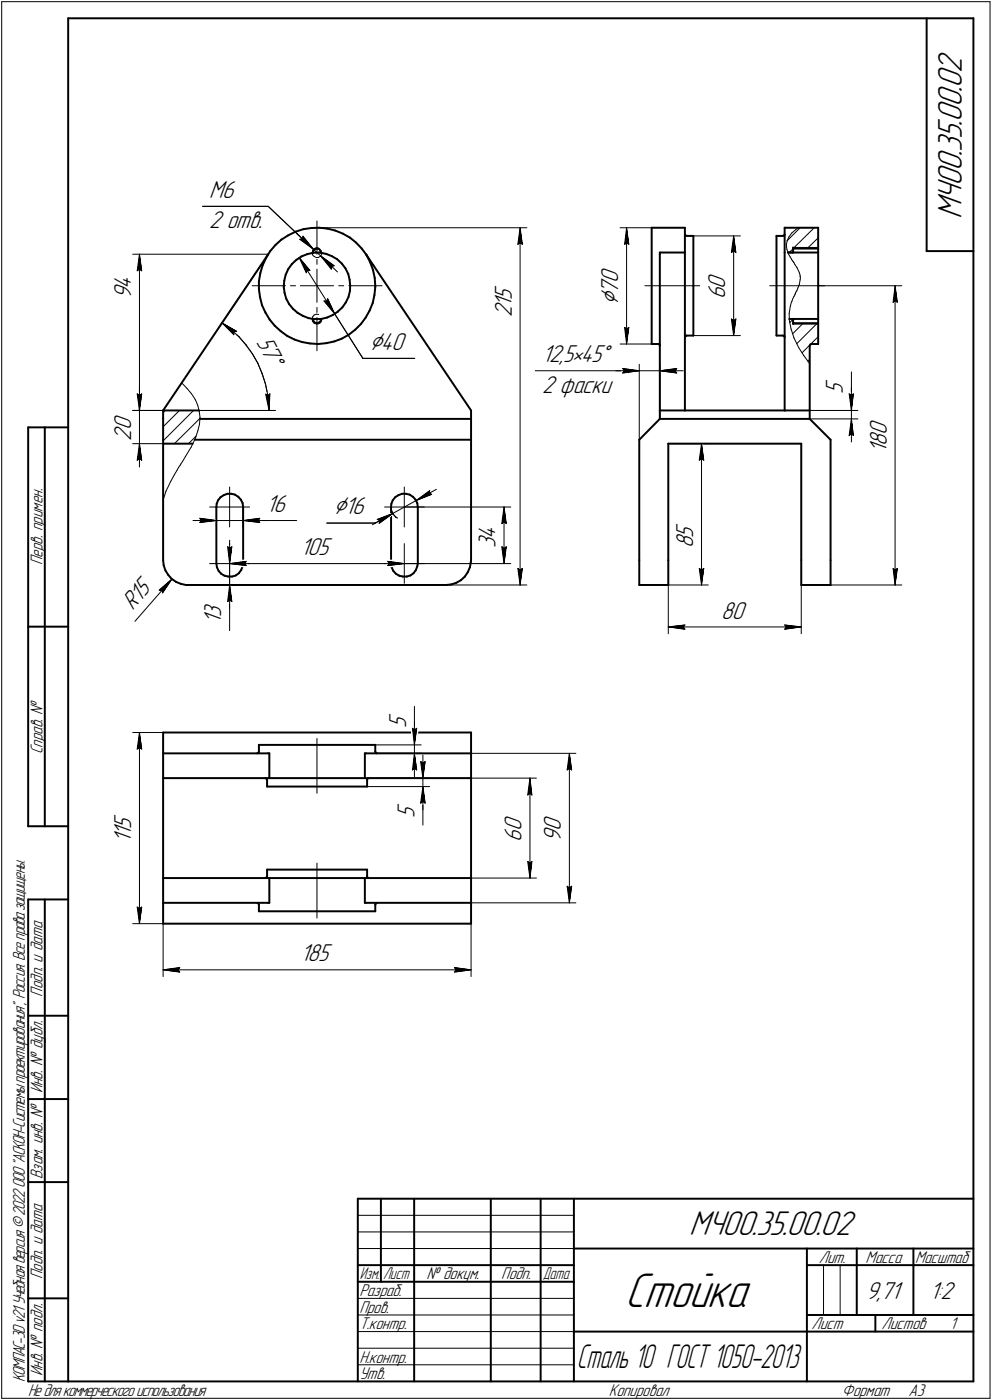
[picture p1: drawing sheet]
<svg xmlns="http://www.w3.org/2000/svg" width="298mm" height="421mm" viewBox="0 0 298 421" stroke-linecap="round" stroke-linejoin="round" font-family="sans-serif">
<defs><g id="words">
<text font-size="15.6" x="187.8" y="393.1">Стойка</text>
<g font-size="10.9">
<text x="289" y="65.9" transform="rotate(-90 289 65.9)">МЧ00.35.00.02</text>
<text x="207.1" y="371.5">МЧ00.35.00.02</text>
</g>
<text font-size="10.6" x="173.4" y="411.5">Сталь 10 ГОСТ 1050-2013</text>
<g font-size="8.5">
<text x="185.8" y="91.8" transform="rotate(-90 185.8 91.8)">Ç</text>
<text x="111" y="105.3">Ç40</text>
<text x="100.2" y="154.7">Ç16</text>
</g>
<g font-size="7.8">
<text x="62.8" y="59.5">M6</text>
<text x="62.8" y="68.6">2 отв.</text>
<text x="39.4" y="86.9" transform="rotate(-90 39.4 86.9)">4</text>
<text x="185.8" y="88.3" transform="rotate(-90 185.8 88.3)">7</text>
<text x="185.8" y="85.2" transform="rotate(-90 185.8 85.2)">0</text>
<text x="218" y="86.9" transform="rotate(-90 218 86.9)">0</text>
<text x="39.4" y="90" transform="rotate(-90 39.4 90)">9</text>
<text x="153.8" y="95.4" transform="rotate(-90 153.8 95.4)">2</text>
<text x="153.8" y="92.2" transform="rotate(-90 153.8 92.2)">1</text>
<text x="153.8" y="90.1" transform="rotate(-90 153.8 90.1)">5</text>
<text x="218" y="90" transform="rotate(-90 218 90)">6</text>
<text x="77" y="102.9" transform="rotate(62 77 102.9)">57Å</text>
<text x="162.9" y="109">12,5•45Å</text>
<text x="162.9" y="118.1">2 фаски</text>
<text x="253.3" y="118.5" transform="rotate(-90 253.3 118.5)">5</text>
<text x="39.4" y="129.4" transform="rotate(-90 39.4 129.4)">0</text>
<text x="266.5" y="130.8" transform="rotate(-90 266.5 130.8)">0</text>
<text x="39.4" y="132.5" transform="rotate(-90 39.4 132.5)">2</text>
<text x="266.5" y="136.1" transform="rotate(-90 266.5 136.1)">1</text>
<text x="266.5" y="134" transform="rotate(-90 266.5 134)">8</text>
<text x="80" y="154">16</text>
<text x="208.3" y="161.7" transform="rotate(-90 208.3 161.7)">5</text>
<text x="90.3" y="166.9">105</text>
<text x="148.9" y="164.8" transform="rotate(-90 148.9 164.8)">3</text>
<text x="148.9" y="162.1" transform="rotate(-90 148.9 162.1)">4</text>
<text x="208.3" y="164.8" transform="rotate(-90 208.3 164.8)">8</text>
<text x="39.9" y="183.7" transform="rotate(-49 39.9 183.7)">R15</text>
<text x="66.5" y="185.6" transform="rotate(-90 66.5 185.6)">3</text>
<text x="66.5" y="187.7" transform="rotate(-90 66.5 187.7)">1</text>
<text x="216.7" y="186.1">80</text>
<text x="122.1" y="219.1" transform="rotate(-90 122.1 219.1)">5</text>
<text x="39.4" y="251.4" transform="rotate(-90 39.4 251.4)">1</text>
<text x="39.4" y="249.2" transform="rotate(-90 39.4 249.2)">5</text>
<text x="124.6" y="246.2" transform="rotate(-90 124.6 246.2)">5</text>
<text x="156.7" y="250" transform="rotate(-90 156.7 250)">0</text>
<text x="168.6" y="250" transform="rotate(-90 168.6 250)">0</text>
<text x="39.4" y="253.5" transform="rotate(-90 39.4 253.5)">1</text>
<text x="156.7" y="253.1" transform="rotate(-90 156.7 253.1)">6</text>
<text x="168.6" y="253.1" transform="rotate(-90 168.6 253.1)">9</text>
<text x="90.3" y="289.1">185</text>
<text x="260.3" y="390.5">9,71</text>
<text x="279.4" y="390.5">1:2</text>
</g>
<g font-size="5.4">
<text x="12.8" y="169.9" transform="rotate(-90 12.8 169.9)">Перв. примен.</text>
<text x="12.8" y="226.8" transform="rotate(-90 12.8 226.8)">Справ. №</text>
<text x="12.8" y="299.7" transform="rotate(-90 12.8 299.7)">Подп. и дата</text>
<text x="12.8" y="328.8" transform="rotate(-90 12.8 328.8)">Инв. № дубл.</text>
<text x="12.8" y="354.6" transform="rotate(-90 12.8 354.6)">Взам. инв. №</text>
<text x="246.1" y="379.8">Лит.</text>
<text x="260.1" y="379.8">Масса</text>
<text x="275" y="379.8">Масштаб</text>
<text x="12.8" y="384.7" transform="rotate(-90 12.8 384.7)">Подп. и дата</text>
<text x="108" y="389.8">Разраб.</text>
<text x="128.2" y="384.8">№ докум.</text>
<text x="150.6" y="384.8">Подп.</text>
<text x="108" y="394.8">Пров.</text>
<text x="108" y="399.8">Т.контр.</text>
<text x="243.9" y="399.8">Лист</text>
<text x="264.9" y="399.8">Листов</text>
<text x="285.4" y="399.8">1</text>
<text x="12.8" y="413.8" transform="rotate(-90 12.8 413.8)">Инв. № подл.</text>
<text x="108" y="409.8">Н.контр.</text>
<text x="7.5" y="415.5" transform="rotate(-90 7.5 415.5)">КОМПАС-3Dv21 Учебнаяверсия©2022ООО&quot;АСКОН-Системыпроектирования&quot;, Россия. Всеправазащищены.</text>
<text x="8.5" y="419.8">Недлякоммерческогоиспользования</text>
<text x="108" y="414.8">Утв.</text>
<text x="183" y="419.8">Копировал</text>
<text x="253" y="419.8">Формат</text>
<text x="273" y="419.8">A3</text>
</g>
<g font-size="5.3">
<text x="108.1" y="384.8">Изм.</text>
<text x="115.1" y="384.8">Лист</text>
<text x="163.1" y="384.8">Дата</text>
</g>
</g></defs>
<g fill="none" stroke="#000" stroke-width=".59">
<path d="M20.5 5.5v410zM20.5 5.5h272zM278.5 5.5v70zM292.5 5.5v410zM78.4 79.8l-29.4 43.6zM78.9 79.8l-.7 2.3zM79.9 77.6l-1 2.2zM80.6 76.5l-2.2 3.3zM81.2 75.5l-1.3 2.1zM82.8 73.7l1.8-1.6zM82.8 73.7l-1.6 1.8zM84.6 72.1l2-1.3z"/>
<path d="M86.6 70.8l2.2-1.1zM87.7 79.4l1.4-1.3zM87.7 79.4l-1.1 1.5zM88.8 69.7l2.4-.8zM89.1 78.1l1.5-1zM90.6 77.1l1.7-.6zM91.2 68.9l2.4-.3zM92.3 76.5l1.8-.5zM93.6 68.6l2.4-.1zM94.1 75.9h.1M94.1 76l1.8-.1zM94.2 75.3l.5-.5z"/>
<path d="M94.2 75.3l-.1 .6zM94.7 74.8h.6zM95.3 74.8l.6 .1zM95.9 74.9l.5 .5zM95.9 75.9l.6 .1zM96 68.5l2.4 .2zM96.4 75.4l.1 .6zM96.5 76l1.5 .4zM98 76.4l1.7 .6zM98.4 68.7l2.4 .6zM99.7 77l1.6 1zM100.8 69.3l2.2 1z"/>
<path d="M101.3 78l1.4 1.2zM102.7 79.2l1.1 1.5zM103 70.3l2.2 1.2zM105.2 71.5l1.8 1.5zM107 73l1.7 1.8zM108.7 74.8l1.5 1.9zM110 76.5l2.2 3.3zM110.2 76.7l1.1 2.2zM111.3 78.9l.8 2.3zM112.2 79.8l29.4 43.6zM195.8 68.5h10zM195.8 68.5v35z"/>
<path d="M198.3 75.9h7.5zM198.3 76.5v46.9zM198.3 75.9v.6zM205.8 68.5v7.4zM205.8 75.9v47.5zM205.8 70.4l.2 .4zM206 70.8l.3 .2zM206.3 71h2.1zM208.4 71v14.9zM233.3 71h2zM233.3 71v29.9zM235.3 71l.4-.2z"/>
<path d="M235.8 68.5h10.1zM235.8 75.9v47.5zM235.8 68.5v7.4zM235.8 70.4l-.1 .4zM236.8 75.9h1.5zM236.8 75.9h9.1zM238.3 74.4v1.5zM238.3 74.8h7.6zM245.9 68.5v17.4zM278.5 75.5h14zM77.8 84.6v2.4zM77.8 87l.3 2.4z"/>
<path d="M78.1 89.4l.6 2.4zM78.2 82.1l-.4 2.5zM78.7 91.8l1.1 2.2zM79.8 94l1.2 2.1zM81 96.1l1.5 1.9zM82.5 98l1.8 1.6zM84.3 99.6l2 1.4zM85.3 86.2l.2 1.9zM85.4 84.4l-.1 1.8zM85.5 88.1l.5 1.7zM85.9 82.6l-.5 1.8zM86 89.8l.9 1.6z"/>
<path d="M86.6 80.9l-.7 1.7zM86.9 91.4l1.2 1.5zM88.1 92.9l1.3 1.2zM89.4 94.1l1.6 .9zM91 95l1.7 .7zM92.7 95.7l1.4 .2zM94.1 95.9v.6zM94.1 95.9h.6zM94.1 96.5l.5 .5zM94.6 97l.6 .2zM94.7 95.9h1.8zM95.2 97.2l.6-.2z"/>
<path d="M95.8 97l.6-.4zM96.5 95.9l1.8-.4zM96.5 96l-.1 .6zM96.5 96h.1M98.3 95.5l1.7-.8zM100 94.7l1.5-1zM101.5 93.7l1.4-1.2zM103.8 80.7l.8 1.7zM103.9 91l-1 1.5zM104.6 82.4l.5 1.8zM104.7 89.3l-.8 1.7zM105.1 84.2l.1 1.7z"/>
<path d="M105.2 87.5l-.5 1.8zM105.2 85.9v1.6zM108.5 97.5l-1.7 1.6zM109.9 95.5l-1.4 2zM111.1 93.4l-1.2 2.1zM112 91.1l-.9 2.3zM112.1 81.2l.5 2.4zM112.5 88.7l-.5 2.4zM112.6 83.6l.2 2.3zM112.8 86.4l-.3 2.3zM112.8 85.9v.5zM208.4 85.9v15z"/>
<path d="M237.2 95.9h8.7zM238.3 95.9v1.6zM238.3 97.2h7.6zM245.9 85.9v17.6zM86.3 101l2.2 1.1zM88.5 102.1l2.3 .8zM90.8 102.9l2.3 .4zM93.1 103.3l2.5 .2zM95.6 103.5l2.4-.3zM98 103.2l2.4-.5zM100.4 102.7l2.3-.8zM102.7 101.9l2.1-1.2z"/>
<path d="M104.8 100.7l2-1.6zM195.8 103.5h2.1zM197.9 103.5l.3 .1zM198.2 103.6l.1 .4zM206 101.1l-.2 .3zM206 101.1l.3-.2zM206.3 100.9h2.1zM233.3 100.9h2zM235.3 100.9l.4 .2zM235.7 101.1l.1 .3zM243.3 104v19.4zM243.5 103.6l-.2 .4z"/>
<path d="M243.5 103.6l.3-.1zM243.8 103.5h2.1zM8.5 128.5v120zM8.5 128.5h12zM13.5 128.5v120zM49 132.2v36.3zM49 126v6.2zM49 123.4v2.6zM49 123.4h10.9zM49 133.4h8.9zM58.5 132.2h83.1zM60.1 126h81.5z"/>
<path d="M141.6 132.2v36.3zM141.6 126v6.2zM141.6 123.4v2.6zM192.1 132.2v36.3zM198.3 126l-6.2 6.2zM198.3 123.4v2.6zM198.3 123.4h7.5zM198.3 126h45zM200.8 133.4v35.1zM200.8 133.4h40zM205.8 123.4h30zM235.8 123.4h7.5z"/>
<path d="M240.8 133.4v35.1zM243.3 126l6.3 6.2zM243.3 123.4v2.6zM249.6 132.2v36.3zM65 152.5v17zM65.1 151.6l-.1 .9zM65.5 150.5l-.4 1.1zM66.3 149.5l.9-.6zM66.3 149.5l-.8 1zM67.2 148.9l1.1-.4zM68.3 148.5h1.2zM69.5 148.5l1.1 .3z"/>
<path d="M70.6 148.8l1 .6zM71.6 149.4l.8 .9zM72.4 150.3l.5 1zM72.9 151.3l.2 1.2zM73.1 152.5v17zM117.5 152.5v17zM117.6 151.6l-.1 .9zM118 150.5l-.4 1.1zM118.8 149.5l.9-.6zM118.8 149.5l-.8 1zM119.7 148.9l1.1-.4zM120.8 148.5h1.2z"/>
<path d="M122 148.5l1.1 .3zM123.1 148.8l1 .6zM124.1 149.4l.8 .9zM124.9 150.3l.5 1zM125.4 151.3l.2 1.2zM125.6 152.5v17zM49 168.5l.2 1.5zM49.2 170l.5 1.5zM49.7 171.5l.8 1.4zM50.5 172.9l1.1 1.2zM51.6 174.1l1.3 .9zM52.9 175l1.5 .6z"/>
<path d="M54.4 175.6l1.5 .3zM55.9 175.9h.7zM56.6 175.9h77.4zM65 169.5l.2 1.1zM65.2 170.6l.5 1.1zM65.7 171.7l.8 .9zM66.5 172.6l1 .5zM67.5 173.1l1.1 .3zM68.6 173.4h1.2zM69.8 173.4l1.1-.3zM70.9 173.1l.9-.7zM72.5 171.4l-.7 1z"/>
<path d="M72.9 170.3l-.4 1.1zM73.1 169.5l-.2 .8zM117.5 169.5l.2 1.1zM117.7 170.6l.5 1.1zM118.2 171.7l.8 .9zM119 172.6l1 .5zM120 173.1l1.1 .3zM121.1 173.4h1.2zM122.3 173.4l1.1-.3zM123.4 173.1l.9-.7zM125 171.4l-.7 1zM125.4 170.3l-.4 1.1z"/>
<path d="M125.6 169.5l-.2 .8zM134 175.9l1.6-.1zM135.6 175.8l1.6-.5zM137.2 175.3l1.3-.8zM138.5 174.5l1.2-1.1zM140.5 172.1l-.8 1.3zM141.2 170.6l-.7 1.5zM141.5 169.1l-.3 1.5zM141.6 168.5l-.1 .6zM192.1 175.9h8.7zM192.1 168.5v7.4zM200.8 168.5v7.4z"/>
<path d="M240.8 168.5v7.4zM240.8 175.9h8.8zM249.6 168.5v7.4zM8.5 188.5h12zM49 220.3h92.6zM49 220.3v6.3zM49 226.6h31.6zM49 226.6v7.4zM49 234h31.9zM49 234v30.1zM77.3 226.6l.3-.2zM77.8 224v2.1z"/>
<path d="M77.8 224h35zM77.8 226.1l-.2 .3zM79.8 234l.3 .2zM80.1 234.2l.2 .3zM80.3 234.5v2.1zM80.3 236.6h30zM80.6 226.6h.3zM80.9 226.6v7.4zM80.9 234h28.7zM109.6 226.6v7.4zM109.6 234h32zM109.6 226.6h.4z"/>
<path d="M110 226.6h31.6zM110.3 234.5v2.1zM110.4 234.2l.3-.2zM110.4 234.2l-.1 .3zM112.8 224v2.1zM112.8 226.1l.1 .3zM112.9 226.4l.4 .2zM141.6 220.3v6.3zM141.6 226.6v7.4zM141.6 234v30.1zM8.5 248.5h12zM8.5 270.5v145z"/>
<path d="M8.5 270.5h12zM13.5 270.5v145zM49 277.8h92.6zM49 271.5v6.3zM49 264.1v7.4zM49 271.5h31.6zM49 264.1h31.9zM77.3 271.5l.3 .2zM77.6 271.7l.2 .3zM77.8 272v2.1zM77.8 274.1h35zM79.8 264.1l.3-.2z"/>
<path d="M80.3 261.5v2.1zM80.3 261.5h30zM80.3 263.6l-.2 .3zM80.6 271.5h.3zM80.9 264.1v7.4zM80.9 264.1h28.7zM109.6 264.1v7.4zM109.6 264.1h32zM109.6 271.5h.4zM110 271.5h31.6zM110.3 261.5v2.1zM110.3 263.6l.1 .3z"/>
<path d="M110.4 263.9l.3 .2zM112.8 272v2.1zM112.9 271.7l.4-.2zM112.9 271.7l-.1 .3zM141.6 271.5v6.3zM141.6 264.1v7.4zM8.5 305.5h12zM8.5 330.5h12zM8.5 355.5h12zM107.5 360.5h185zM107.5 360.5v55zM114.5 360.5v25z"/>
<path d="M124.5 360.5v55zM147.5 360.5v55zM162.5 360.5v55zM172.5 360.5v55zM172.5 375.5h120zM242.5 375.5v40zM257.5 375.5v20zM274.5 375.5v20zM8.5 390.5h12zM107.5 380.5h65zM107.5 385.5h65zM242.5 380.5h15z"/>
<path d="M242.5 395.5h50zM257.5 380.5h35zM263.1 395.5v5zM8.5 415.5h12zM20.5 415.5h272zM172.5 400.5h70zM242.5 400.5h50z"/>
</g>
<g fill="none" stroke="#000" stroke-width=".3">
<path d="M.5 .5v420zM.5 .5h297zM297.5 .5v420zM39.9 76.5h40.7zM41.9 76.5l.7 4.9zM41.9 76.5l-.7 4.9zM41.9 76.5v46.9zM60.9 62.1h19.7zM78.4 79.8l-12.8 18.9zM80.6 62.1l13.5 12.8zM89.1 70.1l5 4.8zM89.9 77.5l3.2 3.9z"/>
<path d="M89.9 77.5l2.1 4.5zM89.9 77.5l10.7 16.9zM90.1 72l.8-.2zM90.1 72l4 2.9zM91 71l3.1 3.9zM91 71l-.1 .8zM93.8 75.9l.1 .7zM93.9 76.6l.5 .5zM94 75.3l-.2 .6zM94.1 74.9l2.3 2.1zM94.4 74.8l.7-.3zM94.4 74.8l-.4 .5z"/>
<path d="M94.4 77.1l.7 .4zM95.1 74.5l.7 .1zM95.1 77.5l.7-.1zM95.2 66.5v10zM95.2 78v1.5zM95.2 68.5h63.1zM95.8 77.4l.6-.4zM96.4 77l3.2 3.9zM96.4 77l4 2.9zM96.4 77l5 4.8zM96.7 76.5l-.3 .5zM155.6 73.5l.7-.5z"/>
<path d="M156.3 68.5l.7 5zM156.3 73l.7 .5zM156.3 68.5l-.7 5zM156.3 68.5v107.4zM186.4 68.5h9.4zM187.7 73.5l.6-.5zM188.3 68.5l.7 5zM188.3 73l.7 .5zM188.3 68.5l-.6 5zM188.3 68.5v35zM208.4 71h14.1zM219.8 75.9l.7-.5z"/>
<path d="M220.5 71l.6 4.9zM220.5 75.4l.6 .5zM220.5 71l-.7 4.9zM220.5 71v29.9zM236.3 73.7l.2 1.3zM236.5 75l.5 1.5zM236.6 72.4l-.3 1.3zM236.6 72.4l3.9-3.9zM237 76.5l.5 .8zM237.1 71.3l-.5 1.1zM237.2 75.9l1.1-1.1zM237.5 77.3l.3 .6z"/>
<path d="M237.8 77.9l.3 .4zM237.9 70.1l-.8 1.2zM237.9 70.1l1.2-1zM238.1 78.3l.2 .3zM238.3 78.6l.1 .1zM238.3 74.4h7.6zM238.4 78.7l.2 .3zM238.6 79l.2 .5zM238.7 74.4l6-5.9zM238.8 79.5l.7 1zM239.1 69.1l.8-.6zM242.9 74.4l3-2.9z"/>
<path d="M41.2 81.4l.7-.5zM41.9 80.9l.7 .5zM66.7 97.1l2.6 2zM66.7 97.1l4.4 2.6zM66.7 97.1l3.6 3.6zM69.3 99.1l2.5 2.2zM70.3 99.8l.8-.1zM70.3 99.8v.9zM75.8 85.9h10zM87.3 85.9h1.5zM90.3 85.9h4.9zM92.4 81.3l.7 .1z"/>
<path d="M92.4 81.3l-.4 .7zM93.8 95.9l.1 .7zM93.9 96.6l.5 .6zM94 95.2l-.2 .7zM94.4 94.7l.7-.2zM94.4 94.7l-.4 .5zM94.4 97.2l.7 .3zM95.1 94.5l.7 .1zM95.1 97.5l.7-.1zM95.2 85.9h5zM95.2 95.5v10zM95.2 92.5v1.5z"/>
<path d="M95.2 85.9v5zM95.2 80.9v5zM95.8 97.4l.6-.4zM96.7 96.4l-.3 .6zM97.4 90.5l3.2 3.9zM97.4 90.5l.8 .1zM98.5 89.8l-.3 .8zM98.5 89.8l2.1 4.6zM99.7 80.1l-.1 .8zM99.7 80.1l.7-.2zM100.6 94.4l8.5 13.4zM101.8 85.9h1.5z"/>
<path d="M104.8 85.9h10zM187.7 98.5l.6 5zM187.7 98.5l.6 .5zM188.3 99l.7-.5zM189 98.5l-.7 5zM193.8 85.9h16.5zM219.8 95.9l.7 5zM219.8 95.9l.7 .5zM220.5 96.4l.6-.5zM221.1 95.9l-.6 5zM231.3 85.9h16.5zM237.2 94.3v2.2z"/>
<path d="M237.2 96.5l.5 2.5zM237.3 97l1-1zM237.5 92.2l-.3 2.1zM237.7 99l.9 2.6zM237.8 90.8l-.3 1.4zM238 90.6l-.2 .2zM238.2 90l-.2 .6zM238.3 97.5h7.6zM238.6 89.2l-.4 .8zM238.8 88.7l-.2 .5zM238.9 88.5l-.1 .2zM239 88.2l-.1 .3z"/>
<path d="M239.1 88.1l-.1 .1zM239.3 87.7l-.2 .4zM239.5 87.3l-.2 .4zM239.5 80.5l.7 1.5zM239.8 86.6l-.3 .7zM240.2 85.6l-.4 1zM240.2 82l.3 .8zM240.5 84.2l-.3 1.4zM240.5 83.2v.3zM240.5 82.8v.4zM240.5 83.5v.7zM245.4 97.5l-6 5.9z"/>
<path d="M245.9 85.9h25.1zM268.4 90.9l.6-.5zM269 85.9l.7 5zM269 90.4l.7 .5zM269 85.9l-.6 5zM269 85.9v90zM41.2 118.4l.7 .6zM41.2 118.4l.7 5zM41.9 119l.7-.6zM41.9 116.5v6.9zM42.6 118.4l-.7 5zM54.6 115.1l1.6 1.7z"/>
<path d="M56.2 116.8l1.4 1.6zM57.6 118.4l1.1 1.7zM71.8 101.3l2.1 2.4zM73.9 103.7l2 2.7zM75.9 106.4l1.6 2.8zM77.5 109.2l1.2 3.1zM78.7 112.3l1.1 3.1zM79.8 115.4l.6 3.2zM79.8 118.5l1.1 4.9zM79.8 118.5l.7 .5zM80.4 118.6l.4 3.2zM80.5 119l.6-.6z"/>
<path d="M81.1 118.4l-.2 5zM109.1 107.8h15.5zM160.9 111.5h26.2zM185.1 111.5h7zM186.4 103.5h9.4zM187.1 111.5h5zM187.1 110.8l5 .7zM187.1 110.8l.5 .7zM187.1 112.2l5-.7zM187.6 111.5l-.5 .7zM192.1 109.6v22.6zM192.1 111.5h6.2z"/>
<path d="M198.3 109.6v16.4zM198.3 111.5l5.1 .7zM198.3 111.5l5.1-.7zM198.3 111.5h7zM202.9 111.5l.5 .7zM203.4 110.8l-.5 .7zM208.4 100.9h14.1zM238.2 100.4l2.9-2.9zM238.6 101.6l1.4 3zM240 104.6l1.6 2.3zM241 106.1l2.4-2.4zM241.6 106.9l1.7 2.5z"/>
<path d="M242.7 108.6l.6-.6zM243.6 103.5l2.3-2.2zM255.2 118.4l.7 .6zM255.2 118.4l.7 5zM255.9 111.8v11.6zM255.9 119l.6-.6zM255.9 116.5v6.9zM256.5 118.4l-.6 5zM39.9 123.4h9.1zM39.9 133.4h9.1zM41.2 138.4l.7-.5zM41.9 133.4l-.7 5z"/>
<path d="M41.9 137.9l.7 .5zM41.9 133.4l.7 5zM41.9 133.4v7.1zM41.9 123.4v10zM49 132.6l9.2-9.2zM49 128.4l4.9-5zM49 124.1l.7-.7zM52.4 133.4l7.7-7.6zM54.1 140l-.4 .5zM54.4 139.5l-.3 .5zM54.9 138.8l-.5 .7zM55.7 137.3l-.8 1.5z"/>
<path d="M56.6 133.4l2.3-2.3zM57.4 134.5l-1.7 2.8zM58.7 120.1l.7 1.8zM58.7 131.9l-1.3 2.6zM59.4 121.9l.5 1.8zM59.4 129.6l-.7 2.3zM59.9 123.7l.2 1.9zM59.9 123.4h22.9zM59.9 127.6l-.5 2zM60.1 125.6l-.2 2zM80.8 121.8l.1 1.6zM200.8 133.4h12.1z"/>
<path d="M210.1 138.4l.7-.5zM210.8 133.4l.7 5zM210.8 137.9l.7 .5zM210.8 133.4l-.7 5zM210.8 133.4v42.5zM243.3 123.4h14.5zM243.3 126h14.5zM255.2 131l.7-.5zM255.9 126l-.7 5zM255.9 130.5l.6 .5zM255.9 126l.6 5zM255.9 126v6.9z"/>
<path d="M255.9 123.4v2.6zM49.9 147.7l-.9 2.7zM51.3 144.8l-1.4 2.9zM52.4 142.7l-1.1 2.1zM53.2 141.5l-.8 1.2zM53.7 140.5l-.5 1zM58 156.5h7zM60 155.9l5 .6zM60 155.9l.5 .6zM60 157.1l5-.6zM60.5 156.5l-.5 .6zM63 152.5h6z"/>
<path d="M65 152.5v6zM65 156.5h8.1zM69 152.5v6zM69 146.5v6zM69 152.5h6zM73.1 156.5h5zM73.1 152.5v6zM73.1 156.5l5 .6zM73.1 156.5l5-.6zM73.1 156.5h6.9zM77.6 156.5l.5 .6zM78.1 156.5h11.1z"/>
<path d="M78.1 155.9l-.5 .6zM98.2 157.3h14.6zM111.9 157.8l6.1-3.4zM112.8 157.3l5.2-2.9zM113.4 156.2l4.6-1.8zM113.4 156.2l.7 .3zM114 157.4l4-3zM114.1 156.5l-.1 .9zM115.6 152.5h5.9zM117.5 152.5l.2 1.1zM117.7 153.6l.5 1.1zM118 154.4l7.1-3.9z"/>
<path d="M118.2 154.7l.8 .8zM119 155.5l.4 .3zM121.5 152.5v6zM121.5 146.5v6zM121.5 152.5h6zM121.5 152.5h32zM125.1 150.5l4.6-1.8zM125.1 150.5l4-2.9zM125.1 150.5l6-3.3zM128.9 148.3l.8 .4zM129.1 147.6l-.2 .7zM150.8 157.5l.7-.5z"/>
<path d="M151.5 152.5l.6 5zM151.5 157l.6 .5zM151.5 152.5l-.7 5zM151.5 152.5v17zM47.8 177.5h.9zM47.8 177.5l3.8-3.3zM48.7 177.5l.2 .8zM51.6 174.2l-2.7 4.1zM51.6 174.2l-11 12.7zM63 169.5h6zM68.4 164.4l.6 .5zM68.4 164.4l.6 5.1z"/>
<path d="M68.9 175.9h2.1zM69 169.5v5.9zM69 163.5v6zM69 169.5h6zM69 175.9v13.8zM69 169.5l5-.7zM69 169.5l5 .6zM69 169.5h52.5zM69 175.9l-.6 5zM69 175.9l.7 5zM69 175.9v7.1zM69 164.9l.7-.5z"/>
<path d="M69 162.5v7zM69 169.5v6.4zM69.7 164.4l-.7 5.1zM73.5 169.5l.5 .6zM74 168.8l-.5 .7zM115.6 169.5h5.9zM116.5 170.1l5-.6zM116.5 168.8l.5 .7zM116.5 168.8l5 .7zM117 169.5l-.5 .6zM121.5 169.5h6zM121.5 169.5v5.9z"/>
<path d="M121.5 163.5v6zM121.5 169.5h32zM134 175.9h24.3zM150.8 164.4l.7 5.1zM150.8 164.4l.7 .5zM151.5 164.9l.6-.5zM152.1 164.4l-.6 5.1zM155.6 170.9l.7 5zM155.6 170.9l.7 .5zM156.3 171.4l.7-.5zM157 170.9l-.7 5zM200.8 175.9v14.7z"/>
<path d="M200.8 175.9h12.1zM210.1 170.9l.7 5zM210.1 170.9l.7 .5zM210.8 171.4l.7-.5zM211.5 170.9l-.7 5zM240.8 175.9v14.7zM249.6 175.9h21.4zM268.4 170.9l.6 5zM268.4 170.9l.6 .5zM269 171.4l.7-.5zM269.7 170.9l-.7 5zM68.4 180.9l.6-.5z"/>
<path d="M69 180.4l.7 .5zM200.8 188.6l5-.6zM200.8 188.6l5 .6zM200.8 188.6h40zM205.3 188.6l.5 .6zM205.8 188l-.5 .6zM235.8 189.2l5-.6zM235.8 188l.5 .6zM235.8 188l5 .6zM236.3 188.6l-.5 .6zM124 219l.5 .5zM124 219l.5 5z"/>
<path d="M124.5 212.4v11.6zM124.5 219.5l.7-.5zM124.5 217.1v6.9zM125.2 219l-.7 5zM39.9 220.3h9.1zM41.2 225.3l.7-.5zM41.9 220.3l.7 5zM41.9 224.8l.7 .5zM41.9 220.3l-.7 5zM41.9 220.3v57.5zM95.2 222.1v16.5zM110.3 236.6h18.8z"/>
<path d="M110.7 234h18.4zM112.8 224h13.8zM113.3 226.6h13.3zM124 231.6l.5-.5zM124.5 226.6l-.5 5zM124.5 231.1l.7 .5zM124.5 226.6l.7 5zM124.5 226.6v7zM124.5 224v2.6zM126.4 229l.7 .5zM126.4 229l.7 5zM127.1 236.6v11.6z"/>
<path d="M127.1 236.6l-.7 5zM127.1 236.6l.7 5zM127.1 236.6v7zM127.1 229.5l.7-.5zM127.1 227.1v6.9zM127.1 234v2.6zM127.8 229l-.7 5zM141.6 226.6h31.5zM141.6 234h19.6zM158.6 239.1l.7-.5zM159.3 234l.6 5.1zM159.3 238.6l.6 .5z"/>
<path d="M159.3 234l-.7 5.1zM159.3 234v30.1zM170.4 231.6l.7-.5zM171.1 226.6l.7 5zM171.1 231.1l.7 .5zM171.1 226.6l-.7 5zM171.1 226.6v44.9zM95.2 259.6v16.5zM126.4 241.6l.7-.6zM127.1 241l.7 .6zM158.6 259.1l.7 5zM158.6 259.1l.7 .5z"/>
<path d="M159.3 259.6l.6-.5zM159.9 259.1l-.6 5zM39.9 277.8h9.1zM41.2 272.8l.7 5zM41.2 272.8l.7 .5zM41.9 273.3l.7-.5zM42.6 272.8l-.7 5zM49 277.8v15.9zM141.6 271.5h31.5zM141.6 264.1h19.6zM141.6 277.8v15.9zM170.4 266.5l.7 5z"/>
<path d="M170.4 266.5l.7 .5zM171.1 267l.7-.5zM171.8 266.5l-.7 5zM49 291.7l5-.7zM49 291.7l5 .7zM49 291.7h92.6zM53.5 291.7l.5 .7zM54 291l-.5 .7zM136.6 292.4l5-.7zM136.6 291l.4 .7zM136.6 291l5 .7zM137 291.7l-.4 .7z"/>
<path d="M107.5 370.5h65zM107.5 375.5h65zM107.5 365.5h65zM107.5 390.5h65zM107.5 395.5h65zM247.5 380.5v15zM252.5 380.5v15zM107.5 400.5h65zM107.5 405.5h65zM107.5 410.5h65zM.5 420.5h297z"/>
</g>
<g fill="#fff" stroke="#fff" stroke-width=".3">
<path d="M90 77.6h.2zM90 77.7h.3zM90 77.8h.4zM90 77.9h.5zM90.1 78h.6zM90.1 78.1h.7zM90.1 78.1h.7zM90.1 78.2h.9zM90.1 78.3h1zM90.1 78.4h1.1zM90.2 78.5h1.2zM90.2 78.6h1.2zM90.2 78.7h1.3zM90.2 78.7h1.4zM90.2 78.8h1.5zM90.2 78.9h1.6zM90.3 79h1.6zM90.3 79.1h1.6zM90.3 79.2h1.6zM90.3 79.2h1.7zM90.3 79.3h1.8zM90.3 79.4h1.9zM90.3 79.5h2zM90.3 79.6h2.1zM90.4 79.7h2zM90.4 79.8h2.1zM90.5 79.8h2zM90.5 79.9h2.1zM90.6 80h2.1zM90.6 80.1h2.1zM90.7 80.2h2.1zM90.7 80.3h2.2zM90.8 80.3h2.2zM90.8 80.4h2.2zM90.8 80.5h2.3zM90.8 80.6h2.3zM90.9 80.7h2.3zM90.9 80.8h2.4zM91 80.9h2.4zM91 80.9h2.5zM91.1 81h2.5zM91.1 81.1h2.5zM91.1 81.2h2.5zM91.2 81.3h2.5zM91.2 81.4h2.6zM91.3 81.4h2.6zM91.3 81.5h2.6zM91.4 81.6h2.4zM91.4 81.7h2.2zM91.4 81.8h2.1zM91.4 81.9h2zM91.5 82h1.7zM91.5 82h1.5zM91.6 82.1h1.3zM91.6 82.2h1.2zM91.7 82.3h.9zM91.7 82.4h.8zM91.8 82.5h.6zM91.8 82.5h.5zM91.9 82.6h.2zM91.9 82.7h.1z"/>
<path d="M98.6 89.2h.2zM98.5 89.3h.3zM98.3 89.4h.6zM98.2 89.5h.7zM98 89.6h1zM97.9 89.7h1.1zM97.7 89.7h1.4zM97.6 89.8h1.5zM97.5 89.9h1.6zM97.4 90h1.7zM97.2 90.1h1.9zM97 90.2h2.2zM96.9 90.3h2.3zM96.8 90.3h2.5zM96.6 90.4h2.7zM96.7 90.5h2.7zM96.8 90.6h2.6zM96.9 90.7h2.6zM96.9 90.8h2.6zM97 90.8h2.5zM97.1 90.9h2.5zM97.1 91h2.5zM97.2 91.1h2.5zM97.3 91.2h2.4zM97.4 91.3h2.3zM97.5 91.4h2.2zM97.5 91.4h2.3zM97.6 91.5h2.2zM97.6 91.6h2.3zM97.7 91.7h2.2zM97.8 91.8h2.1zM97.9 91.9h2.1zM98 91.9h2zM98 92h2.1zM98.1 92.1h2zM98.1 92.2h2.1zM98.2 92.3h2zM98.3 92.4h1.9zM98.4 92.5h1.8zM98.5 92.5h1.7zM98.6 92.6h1.7zM98.6 92.7h1.7zM98.6 92.8h1.7zM98.7 92.9h1.6zM98.8 93h1.5zM98.9 93h1.5zM99 93.1h1.4zM99.1 93.2h1.3zM99.1 93.3h1.3zM99.2 93.4h1.2zM99.3 93.5h1.1zM99.5 93.6h1zM99.6 93.6h.9zM99.7 93.7h.8zM99.8 93.8h.7zM99.9 93.9h.6zM100.1 94h.5zM100.2 94.1h.4zM100.2 94.1h.4zM100.4 94.2h.2z"/>
<path d="M111 99.6h11.6zM111 99.7h11.6zM111 99.7h11.6zM111 99.8h11.6zM111 99.9h11.6zM111 100h11.6zM111 100.1h11.6zM111 100.2h11.6zM111 100.2h11.6zM111 100.3h11.6zM111 100.4h11.6zM111 100.5h11.6zM111 100.6h11.6zM111 100.7h11.6zM111 100.8h11.6zM111 100.8h11.6zM111 100.9h11.6zM111 101h11.6zM111 101.1h11.6zM111 101.2h11.6zM111 101.3h11.6zM111 101.3h11.6zM111 101.4h11.6zM111 101.5h11.6zM111 101.6h11.6zM111 101.7h11.6zM111 101.8h11.6zM111 101.9h11.6zM111 101.9h11.6zM111 102h11.6zM111 102.1h11.6zM111 102.2h11.6zM111 102.3h11.6zM111 102.4h11.6zM111 102.4h11.6zM111 102.5h11.6zM111 102.6h11.6zM111 102.7h11.6zM111 102.8h11.6zM111 102.9h11.6zM111 103h11.6zM111 103h11.6zM111 103.1h11.6zM111 103.2h11.6zM111 103.3h11.6zM111 103.4h11.6zM111 103.5h11.6zM111 103.5h11.6zM111 103.6h11.6zM111 103.7h11.6zM111 103.8h11.6zM111 103.9h11.6zM111 104h11.6zM111 104.1h11.6zM111 104.1h11.6zM111 104.2h11.6zM111 104.3h11.6zM111 104.4h11.6zM111 104.5h11.6zM111 104.6h11.6zM111 104.6h11.6zM111 104.7h11.6zM111 104.8h11.6zM111 104.9h11.6zM111 105h11.6zM111 105.1h11.6zM111 105.2h11.6zM111 105.2h11.6zM111 105.3h11.6zM111 105.4h11.6zM111 105.5h11.6zM111 105.6h11.6zM111 105.7h11.6zM111 105.7h11.6zM111 105.8h11.6zM111 105.9h11.6zM111 106h11.6zM111 106.1h11.6zM111 106.2h11.6zM111 106.3h11.6zM111 106.3h11.6zM111 106.4h11.6zM111 106.5h11.6zM111 106.6h11.6zM111 106.7h11.6zM111 106.8h11.6z"/>
<path d="M96.4 77h.2zM96.4 77.1h.4zM96.5 77.2h.5zM96.5 77.3h.7zM96.6 77.4h.9zM96.6 77.5h1zM96.7 77.6h1.2zM96.7 77.6h1.3zM96.8 77.7h1.4zM96.8 77.8h1.6zM96.9 77.9h1.6zM96.9 78h1.7zM96.9 78.1h1.8zM96.9 78.1h1.9zM97 78.2h2zM97 78.3h2.1zM97.1 78.4h2zM97.1 78.5h2.2zM97.2 78.6h2.2zM97.2 78.7h2.3zM97.2 78.7h2.5zM97.3 78.8h2.4zM97.4 78.9h2.4zM97.5 79h2.5zM97.5 79.1h2.6zM97.5 79.2h2.7zM97.6 79.2h2.7zM97.7 79.3h2.7zM97.8 79.4h2.7zM97.8 79.5h2.9zM97.9 79.6h2.9zM98 79.7h2.8zM98 79.8h3zM98.1 79.8h3zM98.1 79.9h3.1zM98.2 80h2.9zM98.3 80.1h2.7zM98.4 80.2h2.5zM98.4 80.3h2.4zM98.5 80.3h2.3zM98.6 80.4h2.1zM98.6 80.5h2zM98.6 80.6h1.9zM98.7 80.7h1.7zM98.8 80.8h1.5zM98.9 80.9h1.4zM99 80.9h1.2zM99 81h1.2zM99.1 81.1h1zM99.1 81.2h.9zM99.2 81.3h.7zM99.2 81.4h.6zM99.3 81.4h.4zM99.4 81.5h.3z"/>
<path d="M90.9 70.4h.2zM90.8 70.4h.4zM90.8 70.5h.5zM90.7 70.6h.7zM90.6 70.7h.8zM90.5 70.8h.9zM90.4 70.9h1.1zM90.3 71h1.3zM90.3 71h1.4zM90.2 71.1h1.6zM90.2 71.2h1.7zM90.1 71.3h1.8zM90 71.4h1.9zM89.9 71.5h2.1zM89.8 71.5h2.3zM89.7 71.6h2.5zM89.7 71.7h2.5zM89.6 71.8h2.7zM89.5 71.9h2.9zM89.4 72h3.1zM89.3 72.1h3.2zM89.5 72.1h3.1zM89.6 72.2h3zM89.7 72.3h3zM89.8 72.4h3zM89.9 72.5h3zM90.1 72.6h2.9zM90.2 72.6h2.8zM90.3 72.7h2.7zM90.4 72.8h2.7zM90.5 72.9h2.7zM90.7 73h2.6zM90.8 73.1h2.6zM90.8 73.2h2.6zM91 73.2h2.5zM91.1 73.3h2.4zM91.3 73.4h2.3zM91.4 73.5h2.2zM91.4 73.6h2.2zM91.6 73.7h2zM91.7 73.7h1.9zM91.9 73.8h1.8zM91.9 73.9h1.8zM92 74h1.8zM92.2 74.1h1.6zM92.3 74.2h1.6zM92.4 74.3h1.5zM92.6 74.3h1.3zM92.9 74.4h1.1zM93 74.5h1zM93.3 74.6h.8zM93.6 74.7h.5zM93.7 74.8h.4zM94 74.8h.1z"/>
<path d="M62.8 53.9h9zM62.8 54h9zM62.8 54.1h9zM62.8 54.2h9zM62.8 54.3h9zM62.8 54.4h9zM62.8 54.4h9zM62.8 54.5h9zM62.8 54.6h9zM62.8 54.7h9zM62.8 54.8h9zM62.8 54.9h9zM62.8 54.9h9zM62.8 55h9zM62.8 55.1h9zM62.8 55.2h9zM62.8 55.3h9zM62.8 55.4h9zM62.8 55.5h9zM62.8 55.5h9zM62.8 55.6h9zM62.8 55.7h9zM62.8 55.8h9zM62.8 55.9h9zM62.8 56h9zM62.8 56h9zM62.8 56.1h9zM62.8 56.2h9zM62.8 56.3h9zM62.8 56.4h9zM62.8 56.5h9zM62.8 56.6h9zM62.8 56.6h9zM62.8 56.7h9zM62.8 56.8h9zM62.8 56.9h9zM62.8 57h9zM62.8 57.1h9zM62.8 57.1h9zM62.8 57.2h9zM62.8 57.3h9zM62.8 57.4h9zM62.8 57.5h9zM62.8 57.6h9zM62.8 57.7h9zM62.8 57.7h9zM62.8 57.8h9zM62.8 57.9h9zM62.8 58h9zM62.8 58.1h9zM62.8 58.2h9zM62.8 58.3h9zM62.8 58.3h9zM62.8 58.4h9zM62.8 58.5h9zM62.8 58.6h9zM62.8 58.7h9zM62.8 58.8h9zM62.8 58.8h9zM62.8 58.9h9zM62.8 59h9zM62.8 59.1h9zM62.8 59.2h9zM62.8 59.3h9zM62.8 59.4h9zM62.8 59.4h9zM62.8 59.5h9zM62.8 59.6h9zM62.8 59.7h9zM62.8 59.8h9zM62.8 59.9h9zM62.8 59.9h9zM62.8 60h9zM62.8 60.1h9zM62.8 60.2h9zM62.8 60.3h9zM62.8 60.4h9zM62.8 60.5h9zM62.8 60.5h9zM62.8 60.6h9zM62.8 60.7h9zM62.8 60.8h9zM62.8 60.9h9zM62.8 61h9z"/>
<path d="M62.8 63h15.8zM62.8 63.1h15.8zM62.8 63.2h15.8zM62.8 63.2h15.8zM62.8 63.3h15.8zM62.8 63.4h15.8zM62.8 63.5h15.8zM62.8 63.6h15.8zM62.8 63.7h15.8zM62.8 63.8h15.8zM62.8 63.8h15.8zM62.8 63.9h15.8zM62.8 64h15.8zM62.8 64.1h15.8zM62.8 64.2h15.8zM62.8 64.3h15.8zM62.8 64.3h15.8zM62.8 64.4h15.8zM62.8 64.5h15.8zM62.8 64.6h15.8zM62.8 64.7h15.8zM62.8 64.8h15.8zM62.8 64.9h15.8zM62.8 64.9h15.8zM62.8 65h15.8zM62.8 65.1h15.8zM62.8 65.2h15.8zM62.8 65.3h15.8zM62.8 65.4h15.8zM62.8 65.4h15.8zM62.8 65.5h15.8zM62.8 65.6h15.8zM62.8 65.7h15.8zM62.8 65.8h15.8zM62.8 65.9h15.8zM62.8 66h15.8zM62.8 66h15.8zM62.8 66.1h15.8zM62.8 66.2h15.8zM62.8 66.3h15.8zM62.8 66.4h15.8zM62.8 66.5h15.8zM62.8 66.5h15.8zM62.8 66.6h15.8zM62.8 66.7h15.8zM62.8 66.8h15.8zM62.8 66.9h15.8zM62.8 67h15.8zM62.8 67.1h15.8zM62.8 67.1h15.8zM62.8 67.2h15.8zM62.8 67.3h15.8zM62.8 67.4h15.8zM62.8 67.5h15.8zM62.8 67.6h15.8zM62.8 67.6h15.8zM62.8 67.7h15.8zM62.8 67.8h15.8zM62.8 67.9h15.8zM62.8 68h15.8zM62.8 68.1h15.8zM62.8 68.2h15.8zM62.8 68.2h15.8zM62.8 68.3h15.8zM62.8 68.4h15.8zM62.8 68.5h15.8zM62.8 68.6h15.8zM62.8 68.7h15.8zM62.8 68.7h15.8zM62.8 68.8h15.8zM62.8 68.9h15.8zM62.8 69h15.8zM62.8 69.1h15.8zM62.8 69.2h15.8zM62.8 69.3h15.8zM62.8 69.3h15.8zM62.8 69.4h15.8zM62.8 69.5h15.8zM62.8 69.6h15.8zM62.8 69.7h15.8zM62.8 69.8h15.8zM62.8 69.8h15.8zM62.8 69.9h15.8zM62.8 70h15.8zM62.8 70.1h15.8z"/>
<path d="M33.8 124.4h7.1zM33.8 124.5h7.1zM33.8 124.5h7.1zM33.8 124.6h7.1zM33.8 124.7h7.1zM33.8 124.8h7.1zM33.8 124.9h7.1zM33.8 125h7.1zM33.8 125.1h7.1zM33.8 125.1h7.1zM33.8 125.2h7.1zM33.8 125.3h7.1zM33.8 125.4h7.1zM33.8 125.5h7.1zM33.8 125.6h7.1zM33.8 125.6h7.1zM33.8 125.7h7.1zM33.8 125.8h7.1zM33.8 125.9h7.1zM33.8 126h7.1zM33.8 126.1h7.1zM33.8 126.2h7.1zM33.8 126.2h7.1zM33.8 126.3h7.1zM33.8 126.4h7.1zM33.8 126.5h7.1zM33.8 126.6h7.1zM33.8 126.7h7.1zM33.8 126.7h7.1zM33.8 126.8h7.1zM33.8 126.9h7.1zM33.8 127h7.1zM33.8 127.1h7.1zM33.8 127.2h7.1zM33.8 127.3h7.1zM33.8 127.3h7.1zM33.8 127.4h7.1zM33.8 127.5h7.1zM33.8 127.6h7.1zM33.8 127.7h7.1zM33.8 127.8h7.1zM33.8 127.8h7.1zM33.8 127.9h7.1zM33.8 128h7.1zM33.8 128.1h7.1zM33.8 128.2h7.1zM33.8 128.3h7.1zM33.8 128.4h7.1zM33.8 128.4h7.1zM33.8 128.5h7.1zM33.8 128.6h7.1zM33.8 128.7h7.1zM33.8 128.8h7.1zM33.8 128.9h7.1zM33.8 128.9h7.1zM33.8 129h7.1zM33.8 129.1h7.1zM33.8 129.2h7.1zM33.8 129.3h7.1zM33.8 129.4h7.1zM33.8 129.5h7.1zM33.8 129.5h7.1zM33.8 129.6h7.1zM33.8 129.7h7.1zM33.8 129.8h7.1zM33.8 129.9h7.1zM33.8 130h7.1zM33.8 130h7.1zM33.8 130.1h7.1zM33.8 130.2h7.1zM33.8 130.3h7.1zM33.8 130.4h7.1zM33.8 130.5h7.1zM33.8 130.6h7.1zM33.8 130.6h7.1zM33.8 130.7h7.1zM33.8 130.8h7.1zM33.8 130.9h7.1zM33.8 131h7.1zM33.8 131.1h7.1zM33.8 131.1h7.1zM33.8 131.2h7.1zM33.8 131.3h7.1zM33.8 131.4h7.1zM33.8 131.5h7.1zM33.8 131.6h7.1zM33.8 131.7h7.1zM33.8 131.7h7.1zM33.8 131.8h7.1zM33.8 131.9h7.1zM33.8 132h7.1zM33.8 132.1h7.1zM33.8 132.2h7.1zM33.8 132.2h7.1zM33.8 132.3h7.1zM33.8 132.4h7.1zM33.8 132.5h7.1z"/>
<path d="M40.6 117.9h2.5zM40.7 118h2.4zM40.7 118.1h2.4zM40.7 118.2h2.4zM40.7 118.3h2.4zM40.7 118.4h2.4zM40.7 118.4h2.4zM40.7 118.5h2.4zM40.8 118.6h2.3zM40.8 118.7h2.2zM40.8 118.8h2.2zM40.8 118.9h2.2zM40.8 119h2.2zM40.8 119h2.2zM40.8 119.1h2.2zM40.9 119.2h2.1zM40.9 119.3h2.1zM40.9 119.4h2.1zM40.9 119.5h2zM40.9 119.5h2zM40.9 119.6h2zM40.9 119.7h2zM40.9 119.8h2zM41 119.9h1.9zM41 120h1.9zM41 120.1h1.9zM41 120.1h1.9zM41 120.2h1.8zM41 120.3h1.8zM41 120.4h1.8zM41.1 120.5h1.7zM41.1 120.6h1.7zM41.1 120.6h1.7zM41.1 120.7h1.7zM41.1 120.8h1.7zM41.1 120.9h1.7zM41.1 121h1.7zM41.1 121.1h1.7zM41.1 121.2h1.7zM41.1 121.2h1.7zM41.1 121.3h1.7zM41.1 121.4h1.7zM41.1 121.5h1.7zM41.1 121.6h1.7zM41.1 121.7h1.6zM41.2 121.8h1.5zM41.2 121.8h1.5zM41.3 121.9h1.3zM41.3 122h1.3zM41.4 122.1h1.1zM41.4 122.2h1.1zM41.4 122.3h1zM41.5 122.3h.9zM41.5 122.4h.9zM41.6 122.5h.7zM41.6 122.6h.7zM41.7 122.7h.5zM41.7 122.8h.5zM41.7 122.9h.5zM41.7 122.9h.5zM41.7 123h.5zM41.8 123.1h.3zM41.8 123.2h.3z"/>
<path d="M41.8 133.7h.3zM41.8 133.8h.3zM41.7 133.9h.5zM41.7 133.9h.5zM41.7 134h.5zM41.7 134.1h.5zM41.7 134.2h.5zM41.6 134.3h.7zM41.6 134.4h.7zM41.5 134.5h.9zM41.5 134.5h.9zM41.4 134.6h1zM41.4 134.7h1.1zM41.4 134.8h1.1zM41.3 134.9h1.3zM41.3 135h1.3zM41.2 135h1.5zM41.2 135.1h1.5zM41.1 135.2h1.6zM41.1 135.3h1.7zM41.1 135.4h1.7zM41.1 135.5h1.7zM41.1 135.6h1.7zM41.1 135.6h1.7zM41.1 135.7h1.7zM41.1 135.8h1.7zM41.1 135.9h1.7zM41.1 136h1.7zM41.1 136.1h1.7zM41.1 136.1h1.7zM41.1 136.2h1.7zM41.1 136.3h1.7zM41.1 136.4h1.7zM41 136.5h1.8zM41 136.6h1.8zM41 136.7h1.8zM41 136.7h1.9zM41 136.8h1.9zM41 136.9h1.9zM41 137h1.9zM40.9 137.1h2zM40.9 137.2h2zM40.9 137.2h2zM40.9 137.3h2zM40.9 137.4h2zM40.9 137.5h2.1zM40.9 137.6h2.1zM40.9 137.7h2.1zM40.8 137.8h2.2zM40.8 137.8h2.2zM40.8 137.9h2.2zM40.8 138h2.2zM40.8 138.1h2.2zM40.8 138.2h2.2zM40.8 138.3h2.3zM40.7 138.3h2.4zM40.7 138.4h2.4zM40.7 138.5h2.4zM40.7 138.6h2.4zM40.7 138.7h2.4zM40.7 138.8h2.4zM40.7 138.9h2.4z"/>
<path d="M51.5 174.2h.1zM51.3 174.3h.3zM51.1 174.4h.5zM51 174.5h.6zM50.8 174.6h.8zM50.6 174.7h.9zM50.5 174.8h1zM50.3 174.8h1.1zM50.1 174.9h1.3zM49.9 175h1.5zM49.8 175.1h1.5zM49.7 175.2h1.6zM49.6 175.3h1.7zM49.5 175.3h1.7zM49.4 175.4h1.8zM49.4 175.5h1.7zM49.3 175.6h1.8zM49.1 175.7h2zM49 175.8h2.1zM48.9 175.9h2.2zM48.9 175.9h2.1zM48.8 176h2.2zM48.7 176.1h2.2zM48.6 176.2h2.3zM48.4 176.3h2.4zM48.3 176.4h2.4zM48.3 176.4h2.4zM48.2 176.5h2.4zM48.1 176.6h2.4zM48 176.7h2.5zM47.9 176.8h2.6zM47.8 176.9h2.6zM47.7 177h2.7zM47.6 177h2.7zM47.5 177.1h2.7zM47.4 177.2h2.8zM47.3 177.3h2.8zM47.2 177.4h2.8zM47.1 177.5h2.9zM47.2 177.5h2.8zM47.3 177.6h2.7zM47.4 177.7h2.5zM47.5 177.8h2.3zM47.6 177.9h2.2zM47.7 178h2zM47.8 178.1h1.8zM47.8 178.1h1.8zM47.9 178.2h1.6zM48 178.3h1.4zM48.2 178.4h1.2zM48.3 178.5h1.1zM48.3 178.6h1zM48.4 178.6h.9zM48.6 178.7h.6zM48.7 178.8h.4zM48.8 178.9h.3zM48.9 179h.1z"/>
<path d="M42.2 172.6h.1zM42.1 172.7h.3zM42 172.8h.5zM41.9 172.9h.7zM41.8 173h.9zM41.7 173.1h1.1zM41.7 173.1h1.2zM41.7 173.2h1.3zM41.6 173.3h1.5zM41.5 173.4h1.7zM41.4 173.5h1.9zM41.3 173.6h2zM41.2 173.7h2.3zM41.1 173.7h2.5zM41.1 173.8h2.6zM41.1 173.9h2.7zM41 174h2.9zM40.9 174.1h3zM40.8 174.2h3.3zM40.7 174.2h3.5zM40.6 174.3h3.7zM40.6 174.4h3.8zM40.6 174.5h3.8zM40.5 174.6h4zM40.4 174.7h4.3zM40.3 174.8h4.5zM40.2 174.8h4.7zM40.1 174.9h4.9zM40 175h5zM40 175.1h5.1zM40 175.2h5.3zM39.9 175.3h5.5zM39.8 175.3h5.7zM39.7 175.4h5.9zM39.6 175.5h6zM39.5 175.6h6.2zM39.5 175.7h6.4zM39.5 175.8h6.5zM39.4 175.9h6.7zM39.3 175.9h6.8zM39.2 176h7zM39.1 176.1h7.2zM39 176.2h7.5zM38.9 176.3h7.7zM38.9 176.4h7.8zM38.9 176.4h7.8zM38.8 176.5h8zM38.7 176.6h8.2zM38.6 176.7h8.5zM38.5 176.8h8.7zM38.4 176.9h8.8zM38.4 177h8.9zM38.4 177h9zM38.3 177.1h9.2zM38.2 177.2h9.4zM38.1 177.3h9.5zM38 177.4h9.5zM37.9 177.5h9.5zM37.9 177.5h9.4zM37.8 177.6h9.4zM37.8 177.7h9.4zM37.7 177.8h9.4zM37.6 177.9h9.4zM37.5 178h9.5zM37.4 178.1h9.5zM37.3 178.1h9.5zM37.3 178.2h9.4zM37.3 178.3h9.4zM37.2 178.4h9.4zM37.1 178.5h9.4zM37 178.6h9.4zM36.9 178.6h9.5zM36.8 178.7h9.5zM36.8 178.8h9.4zM36.7 178.9h9.4zM36.7 179h9.4zM36.6 179.1h9.4zM36.5 179.2h9.4zM36.4 179.2h9.4zM36.3 179.3h9.5zM36.3 179.4h9.4zM36.2 179.5h9.4zM36.2 179.6h9.4zM36.1 179.7h9.4zM36 179.7h9.4zM35.9 179.8h9.4zM35.8 179.9h9.4zM35.7 180h9.5zM35.9 180.1h9.2zM36 180.2h9zM36.1 180.3h8.9zM36.2 180.3h8.7zM36.2 180.4h8.6zM36.3 180.5h8.4zM36.5 180.6h8.1zM36.6 180.7h8zM36.7 180.8h7.8zM36.7 180.8h7.7zM36.8 180.9h7.6zM36.9 181h7.4zM37 181.1h7.2zM37.2 181.2h6.9zM37.3 181.3h6.7zM37.3 181.4h6.7zM37.4 181.4h6.5zM37.5 181.5h6.4zM37.6 181.6h6.2zM37.7 181.7h6zM37.8 181.8h5.8zM37.9 181.9h5.6zM38 181.9h5.4zM38.1 182h5.3zM38.2 182.1h5.1zM38.3 182.2h5zM38.4 182.3h4.8zM38.5 182.4h4.6zM38.6 182.5h4.4zM38.7 182.5h4.2zM38.8 182.6h4zM38.9 182.7h3.9zM38.9 182.8h3.9zM39 182.9h3.7zM39.2 183h3.4zM39.3 183h3.2zM39.4 183.1h3zM39.5 183.2h2.8zM39.5 183.3h2.7zM39.6 183.4h2.6zM39.7 183.5h2.5zM39.9 183.6h2.2zM40 183.6h2zM40 183.7h1.9zM40.1 183.8h1.7zM40.2 183.9h1.5zM40.3 184h1.4zM40.4 184.1h1.3zM40.6 184.1h1zM40.6 184.2h.9zM40.7 184.3h.7zM40.8 184.4h.5zM40.9 184.5h.3zM41 184.6h.1z"/>
<path d="M80 148.3h7.1zM80 148.4h7.1zM80 148.5h7.1zM80 148.6h7.1zM80 148.7h7.1zM80 148.8h7.1zM80 148.8h7.1zM80 148.9h7.1zM80 149h7.1zM80 149.1h7.1zM80 149.2h7.1zM80 149.3h7.1zM80 149.4h7.1zM80 149.4h7.1zM80 149.5h7.1zM80 149.6h7.1zM80 149.7h7.1zM80 149.8h7.1zM80 149.9h7.1zM80 149.9h7.1zM80 150h7.1zM80 150.1h7.1zM80 150.2h7.1zM80 150.3h7.1zM80 150.4h7.1zM80 150.5h7.1zM80 150.5h7.1zM80 150.6h7.1zM80 150.7h7.1zM80 150.8h7.1zM80 150.9h7.1zM80 151h7.1zM80 151h7.1zM80 151.1h7.1zM80 151.2h7.1zM80 151.3h7.1zM80 151.4h7.1zM80 151.5h7.1zM80 151.6h7.1zM80 151.6h7.1zM80 151.7h7.1zM80 151.8h7.1zM80 151.9h7.1zM80 152h7.1zM80 152.1h7.1zM80 152.1h7.1zM80 152.2h7.1zM80 152.3h7.1zM80 152.4h7.1zM80 152.5h7.1zM80 152.6h7.1zM80 152.7h7.1zM80 152.7h7.1zM80 152.8h7.1zM80 152.9h7.1zM80 153h7.1zM80 153.1h7.1zM80 153.2h7.1zM80 153.2h7.1zM80 153.3h7.1zM80 153.4h7.1zM80 153.5h7.1zM80 153.6h7.1zM80 153.7h7.1zM80 153.8h7.1zM80 153.8h7.1zM80 153.9h7.1zM80 154h7.1zM80 154.1h7.1zM80 154.2h7.1zM80 154.3h7.1zM80 154.3h7.1zM80 154.4h7.1zM80 154.5h7.1zM80 154.6h7.1zM80 154.7h7.1zM80 154.8h7.1zM80 154.9h7.1zM80 154.9h7.1zM80 155h7.1zM80 155.1h7.1zM80 155.2h7.1zM80 155.3h7.1zM80 155.4h7.1zM80 155.4h7.1z"/>
<path d="M59.5 155.4h.7zM59.5 155.4h1.3zM59.5 155.5h1.9zM59.5 155.6h2.6zM59.5 155.7h3.2zM59.5 155.8h3.7zM59.5 155.9h4zM59.5 156h4.2zM59.5 156h4.3zM59.5 156.1h4.6zM59.5 156.2h4.8zM59.5 156.3h4.9zM59.5 156.4h5.2zM59.5 156.5h5.4zM59.5 156.5h5.5zM59.5 156.6h5.4zM59.5 156.7h5.1zM59.5 156.8h4.9zM59.5 156.9h4.7zM59.5 157h4.4zM59.5 157.1h4.3zM59.5 157.1h4zM59.5 157.2h3.7zM59.5 157.3h3.2zM59.5 157.4h2.6zM59.5 157.5h1.9zM59.5 157.6h1.3zM59.5 157.6h.7z"/>
<path d="M78 155.4h.6zM77.4 155.4h1.2zM76.7 155.5h1.9zM76.1 155.6h2.5zM75.5 155.7h3.1zM74.8 155.8h3.8zM74.7 155.9h3.9zM74.5 156h4.1zM74.3 156h4.3zM74.1 156.1h4.5zM73.9 156.2h4.7zM73.7 156.3h4.9zM73.5 156.4h5.1zM73.3 156.5h5.3zM73.1 156.5h5.5zM73.3 156.6h5.3zM73.6 156.7h5zM73.7 156.8h4.9zM74 156.9h4.6zM74.3 157h4.3zM74.4 157.1h4.2zM74.7 157.1h3.9zM74.8 157.2h3.8zM75.5 157.3h3.1zM76.1 157.4h2.5zM76.7 157.5h1.9zM77.4 157.6h1.2zM78 157.6h.6z"/>
<path d="M129.2 146.9h.2zM129.1 147h.4zM128.9 147.1h.6zM128.9 147.2h.6zM128.8 147.2h.7zM128.6 147.3h1zM128.5 147.4h1.2zM128.4 147.5h1.3zM128.3 147.6h1.5zM128.2 147.7h1.6zM128 147.7h1.9zM127.9 147.8h2zM127.8 147.9h2.2zM127.7 148h2.3zM127.6 148.1h2.4zM127.4 148.2h2.7zM127.3 148.3h2.8zM127.3 148.3h2.9zM127.1 148.4h3.1zM127 148.5h3.3zM126.8 148.6h3.5zM126.7 148.7h3.7zM126.7 148.8h3.7zM126.5 148.8h4zM126.4 148.9h4.1zM126.2 149h4.1zM126.2 149.1h3.8zM126.2 149.2h3.7zM126.1 149.3h3.5zM126 149.4h3.4zM126 149.4h3.2zM125.9 149.5h3zM125.8 149.6h2.9zM125.7 149.7h2.8zM125.6 149.8h2.7zM125.6 149.9h2.5zM125.6 149.9h2.2zM125.5 150h2.1zM125.4 150.1h2zM125.4 150.2h1.8zM125.3 150.3h1.6zM125.2 150.4h1.1zM125.1 150.5h.6z"/>
<path d="M117.1 154.5h.9zM116.1 154.6h1.8zM115.9 154.7h2zM115.7 154.8h2.1zM115.5 154.9h2.2zM115.2 154.9h2.5zM115.1 155h2.5zM114.8 155.1h2.7zM114.6 155.2h2.8zM114.4 155.3h2.9zM114.1 155.4h3.2zM114 155.4h3.3zM113.7 155.5h3.5zM113.5 155.6h3.6zM113.3 155.7h3.7zM113.1 155.8h3.8zM112.9 155.9h3.9zM112.6 156h4.2zM112.7 156h4zM112.8 156.1h3.7zM112.8 156.2h3.6zM112.9 156.3h3.4zM112.9 156.4h3.3zM112.9 156.5h3.2zM112.9 156.5h3.1zM113 156.6h2.8zM113 156.7h2.7zM113.1 156.8h2.6zM113.1 156.9h2.4zM113.2 157h2.2zM113.2 157.1h2.1zM113.3 157.1h1.8zM113.4 157.2h1.7zM113.4 157.3h1.6zM113.5 157.4h1.3zM113.5 157.5h1.2zM113.5 157.6h1.1zM113.5 157.6h1zM113.6 157.7h.8zM113.6 157.8h.7zM113.7 157.9h.4zM113.7 158h.3zM113.8 158.1h.2z"/>
<path d="M100.2 149h10.5zM100.2 149.1h10.5zM100.2 149.2h10.5zM100.2 149.3h10.5zM100.2 149.4h10.5zM100.2 149.4h10.5zM100.2 149.5h10.5zM100.2 149.6h10.5zM100.2 149.7h10.5zM100.2 149.8h10.5zM100.2 149.9h10.5zM100.2 149.9h10.5zM100.2 150h10.5zM100.2 150.1h10.5zM100.2 150.2h10.5zM100.2 150.3h10.5zM100.2 150.4h10.5zM100.2 150.5h10.5zM100.2 150.5h10.5zM100.2 150.6h10.5zM100.2 150.7h10.5zM100.2 150.8h10.5zM100.2 150.9h10.5zM100.2 151h10.5zM100.2 151h10.5zM100.2 151.1h10.5zM100.2 151.2h10.5zM100.2 151.3h10.5zM100.2 151.4h10.5zM100.2 151.5h10.5zM100.2 151.6h10.5zM100.2 151.6h10.5zM100.2 151.7h10.5zM100.2 151.8h10.5zM100.2 151.9h10.5zM100.2 152h10.5zM100.2 152.1h10.5zM100.2 152.1h10.5zM100.2 152.2h10.5zM100.2 152.3h10.5zM100.2 152.4h10.5zM100.2 152.5h10.5zM100.2 152.6h10.5zM100.2 152.7h10.5zM100.2 152.7h10.5zM100.2 152.8h10.5zM100.2 152.9h10.5zM100.2 153h10.5zM100.2 153.1h10.5zM100.2 153.2h10.5zM100.2 153.2h10.5zM100.2 153.3h10.5zM100.2 153.4h10.5zM100.2 153.5h10.5zM100.2 153.6h10.5zM100.2 153.7h10.5zM100.2 153.8h10.5zM100.2 153.8h10.5zM100.2 153.9h10.5zM100.2 154h10.5zM100.2 154.1h10.5zM100.2 154.2h10.5zM100.2 154.3h10.5zM100.2 154.3h10.5zM100.2 154.4h10.5zM100.2 154.5h10.5zM100.2 154.6h10.5zM100.2 154.7h10.5zM100.2 154.8h10.5zM100.2 154.9h10.5zM100.2 154.9h10.5zM100.2 155h10.5zM100.2 155.1h10.5zM100.2 155.2h10.5zM100.2 155.3h10.5zM100.2 155.4h10.5zM100.2 155.4h10.5zM100.2 155.5h10.5zM100.2 155.6h10.5zM100.2 155.7h10.5zM100.2 155.8h10.5zM100.2 155.9h10.5zM100.2 156h10.5zM100.2 156h10.5zM100.2 156.1h10.5zM100.2 156.2h10.5z"/>
<path d="M82 100.3h.1zM81.8 100.4h.4zM81.6 100.5h.6zM81.4 100.6h.9zM81.3 100.7h1zM81.1 100.8h1.3zM81 100.8h1.4zM80.9 100.9h1.6zM80.7 101h1.8zM80.5 101.1h2zM80.3 101.2h2.2zM80.2 101.3h2.4zM80 101.3h2.6zM79.9 101.4h2.8zM79.8 101.5h3zM79.6 101.6h3.2zM79.4 101.7h3.5zM79.2 101.8h3.7zM79.1 101.9h3.9zM78.9 101.9h4.1zM78.8 102h4.3zM78.7 102.1h4.4zM78.5 102.2h4.6zM78.3 102.3h4.8zM78.1 102.4h5.1zM78 102.4h5.2zM77.8 102.5h5.5zM77.7 102.6h5.6zM77.6 102.7h5.8zM77.4 102.8h6.1zM77.2 102.9h6.3zM77 103h6.6zM76.9 103h6.7zM76.7 103.1h7zM76.6 103.2h7.1zM76.5 103.3h7.2zM76.3 103.4h7.4zM76.1 103.5h7.7zM75.9 103.5h7.9zM75.8 103.6h8.1zM75.6 103.7h8.3zM75.7 103.8h8.3zM75.8 103.9h8.2zM75.8 104h8.3zM75.9 104.1h8.3zM75.9 104.1h8.3zM75.9 104.2h8.3zM75.9 104.3h8.3zM76 104.4h8.3zM76 104.5h8.3zM76.1 104.6h8.3zM76.1 104.6h8.3zM76.2 104.7h8.3zM76.2 104.8h8.3zM76.3 104.9h8.3zM76.4 105h8.2zM76.4 105.1h8.3zM76.5 105.2h8.2zM76.5 105.2h8.3zM76.5 105.3h8.3zM76.5 105.4h8.3zM76.6 105.5h8.3zM76.6 105.6h8.3zM76.7 105.7h8.3zM76.7 105.7h8.3zM76.8 105.8h8.3zM76.8 105.9h8.3zM76.9 106h8.3zM76.9 106.1h8.3zM77 106.2h8.3zM77 106.3h8.3zM77 106.3h8.3zM77.1 106.4h8.2zM77.1 106.5h8.3zM77.2 106.6h8.3zM77.2 106.7h8.3zM77.3 106.8h8.3zM77.3 106.8h8.3zM77.4 106.9h8.3zM77.4 107h8.3zM77.5 107.1h8.3zM77.5 107.2h8.3zM77.6 107.3h8.3zM77.6 107.4h8.3zM77.6 107.4h8.3zM77.7 107.5h8.2zM77.7 107.6h8.3zM77.8 107.7h8.2zM77.8 107.8h8.3zM77.9 107.9h8.3zM77.9 107.9h8.3zM78 108h8.3zM78 108.1h8.3zM78.1 108.2h8.3zM78.1 108.3h8.3zM78.1 108.4h8.3zM78.1 108.5h8.3zM78.2 108.5h8.3zM78.2 108.6h8.3zM78.3 108.7h8.3zM78.4 108.8h8.2zM78.4 108.9h8.3zM78.5 109h8.2zM78.5 109.1h8.1zM78.6 109.1h7.8zM78.6 109.2h7.7zM78.7 109.3h7.4zM78.7 109.4h7.2zM78.7 109.5h7.1zM78.7 109.6h7zM78.8 109.6h6.7zM78.8 109.7h6.5zM78.9 109.8h6.3zM78.9 109.9h6.1zM79 110h5.8zM79.1 110.1h5.6zM79.1 110.2h5.5zM79.2 110.2h5.2zM79.2 110.3h5zM79.2 110.4h4.9zM79.2 110.5h4.7zM79.3 110.6h4.4zM79.3 110.7h4.3zM79.4 110.7h4.1zM79.4 110.8h3.9zM79.5 110.9h3.6zM79.5 111h3.5zM79.6 111.1h3.2zM79.6 111.2h3zM79.7 111.3h2.8zM79.8 111.3h2.6zM79.8 111.4h2.4zM79.8 111.5h2.2zM79.8 111.6h2.1zM79.9 111.7h1.8zM79.9 111.8h1.6zM80 111.8h1.4zM80 111.9h1.3zM80.1 112h1zM80.1 112.1h.8zM80.2 112.2h.6zM80.2 112.3h.4zM80.3 112.4h.1z"/>
<path d="M66.8 97.2h.3zM66.9 97.3h.5zM66.9 97.4h.7zM67 97.5h1zM67.1 97.5h1.2zM67.1 97.6h1.5zM67.1 97.7h1.6zM67.2 97.8h1.7zM67.2 97.9h1.9zM67.3 98h1.9zM67.3 98h2zM67.4 98.1h2.1zM67.5 98.2h2.2zM67.5 98.3h2.3zM67.6 98.4h2.3zM67.6 98.5h2.5zM67.6 98.6h2.6zM67.7 98.6h2.7zM67.7 98.7h2.8zM67.8 98.8h2.9zM67.9 98.9h2.9zM68 99h3zM68.1 99.1h3zM68.2 99.1h3.1zM68.2 99.2h3.2zM68.3 99.3h3.2zM68.4 99.4h3.3zM68.5 99.5h3.3zM68.6 99.6h3.2zM68.7 99.7h3zM68.7 99.7h2.9zM68.8 99.8h2.8zM68.9 99.9h2.6zM69 100h2.5zM69.1 100.1h2.3zM69.2 100.2h2.2zM69.3 100.2h2zM69.3 100.3h1.9zM69.4 100.4h1.7zM69.5 100.5h1.6zM69.6 100.6h1.4zM69.7 100.7h1.3zM69.8 100.8h1.1zM69.8 100.8h1.1zM69.9 100.9h.9zM70 101h.7zM70.1 101.1h.5zM70.2 101.2h.4zM70.3 101.3h.2z"/>
<path d="M80.4 117.9h1.2zM79.2 118h2.4zM79.2 118.1h2.4zM79.2 118.2h2.4zM79.2 118.3h2.4zM79.2 118.4h2.4zM79.3 118.4h2.3zM79.3 118.5h2.3zM79.3 118.6h2.3zM79.3 118.7h2.3zM79.3 118.8h2.3zM79.4 118.9h2.2zM79.4 119h2.2zM79.4 119h2.2zM79.4 119.1h2.2zM79.4 119.2h2.2zM79.5 119.3h2.1zM79.5 119.4h2.1zM79.5 119.5h2.1zM79.5 119.5h2.1zM79.5 119.6h2.1zM79.6 119.7h2zM79.6 119.8h1.9zM79.6 119.9h1.9zM79.6 120h1.9zM79.6 120.1h1.9zM79.7 120.1h1.8zM79.7 120.2h1.8zM79.7 120.3h1.8zM79.7 120.4h1.8zM79.7 120.5h1.8zM79.8 120.6h1.7zM79.8 120.6h1.7zM79.8 120.7h1.7zM79.8 120.8h1.7zM79.8 120.9h1.7zM79.8 121h1.7zM79.8 121.1h1.7zM79.8 121.2h1.7zM79.8 121.2h1.7zM79.8 121.3h1.7zM79.9 121.4h1.6zM79.9 121.5h1.6zM79.9 121.6h1.6zM79.9 121.7h1.5zM79.9 121.8h1.5zM80 121.8h1.4zM80.1 121.9h1.3zM80.1 122h1.3zM80.2 122.1h1.2zM80.2 122.2h1.1zM80.3 122.3h1zM80.3 122.3h1zM80.3 122.4h.9zM80.3 122.5h.9zM80.4 122.6h.8zM80.5 122.7h.6zM80.5 122.8h.6zM80.6 122.9h.5zM80.6 122.9h.4zM80.7 123h.3zM80.7 123.1h.3zM80.8 123.2h.1zM80.8 123.3h.1z"/>
<path d="M90.3 161.3h9.9zM90.3 161.4h9.9zM90.3 161.5h9.9zM90.3 161.5h9.9zM90.3 161.6h9.9zM90.3 161.7h9.9zM90.3 161.8h9.9zM90.3 161.9h9.9zM90.3 162h9.9zM90.3 162.1h9.9zM90.3 162.1h9.9zM90.3 162.2h9.9zM90.3 162.3h9.9zM90.3 162.4h9.9zM90.3 162.5h9.9zM90.3 162.6h9.9zM90.3 162.6h9.9zM90.3 162.7h9.9zM90.3 162.8h9.9zM90.3 162.9h9.9zM90.3 163h9.9zM90.3 163.1h9.9zM90.3 163.2h9.9zM90.3 163.2h9.9zM90.3 163.3h9.9zM90.3 163.4h9.9zM90.3 163.5h9.9zM90.3 163.6h9.9zM90.3 163.7h9.9zM90.3 163.7h9.9zM90.3 163.8h9.9zM90.3 163.9h9.9zM90.3 164h9.9zM90.3 164.1h9.9zM90.3 164.2h9.9zM90.3 164.3h9.9zM90.3 164.3h9.9zM90.3 164.4h9.9zM90.3 164.5h9.9zM90.3 164.6h9.9zM90.3 164.7h9.9zM90.3 164.8h9.9zM90.3 164.8h9.9zM90.3 164.9h9.9zM90.3 165h9.9zM90.3 165.1h9.9zM90.3 165.2h9.9zM90.3 165.3h9.9zM90.3 165.4h9.9zM90.3 165.4h9.9zM90.3 165.5h9.9zM90.3 165.6h9.9zM90.3 165.7h9.9zM90.3 165.8h9.9zM90.3 165.9h9.9zM90.3 165.9h9.9zM90.3 166h9.9zM90.3 166.1h9.9zM90.3 166.2h9.9zM90.3 166.3h9.9zM90.3 166.4h9.9zM90.3 166.5h9.9zM90.3 166.5h9.9zM90.3 166.6h9.9zM90.3 166.7h9.9zM90.3 166.8h9.9zM90.3 166.9h9.9zM90.3 167h9.9zM90.3 167h9.9zM90.3 167.1h9.9zM90.3 167.2h9.9zM90.3 167.3h9.9zM90.3 167.4h9.9zM90.3 167.5h9.9zM90.3 167.6h9.9zM90.3 167.6h9.9zM90.3 167.7h9.9zM90.3 167.8h9.9zM90.3 167.9h9.9zM90.3 168h9.9zM90.3 168.1h9.9zM90.3 168.1h9.9zM90.3 168.2h9.9zM90.3 168.3h9.9zM90.3 168.4h9.9z"/>
<path d="M73.9 168.3h.6zM73.3 168.4h1.2zM72.6 168.5h1.9zM72.1 168.6h2.4zM71.5 168.7h3zM70.8 168.7h3.7zM70.6 168.8h3.9zM70.4 168.9h4.1zM70.2 169h4.3zM70 169.1h4.5zM69.8 169.2h4.7zM69.6 169.2h4.9zM69.4 169.3h5.1zM69.3 169.4h5.2zM69 169.5h5.5zM69.3 169.6h5.2zM69.5 169.7h5zM69.7 169.8h4.8zM69.9 169.8h4.6zM70.2 169.9h4.3zM70.4 170h4.1zM70.6 170.1h3.9zM70.8 170.2h3.7zM71.5 170.3h3zM72.1 170.3h2.4zM72.6 170.4h1.9zM73.3 170.5h1.2zM73.9 170.6h.6z"/>
<path d="M116 168.3h.7zM116 168.4h1.3zM116 168.5h1.9zM116 168.6h2.5zM116 168.7h3.1zM116 168.7h3.7zM116 168.8h4zM116 168.9h4.1zM116 169h4.3zM116 169.1h4.6zM116 169.2h4.7zM116 169.2h4.9zM116 169.3h5.2zM116 169.4h5.3zM116 169.5h5.5zM116 169.6h5.3zM116 169.7h5.1zM116 169.8h4.9zM116 169.8h4.6zM116 169.9h4.4zM116 170h4.2zM116 170.1h4zM116 170.2h3.7zM116 170.3h3.1zM116 170.3h2.5zM116 170.4h1.9zM116 170.5h1.3zM116 170.6h.7z"/>
<path d="M60.9 180.9h7.2zM60.9 181h7.2zM60.9 181.1h7.2zM60.9 181.2h7.2zM60.9 181.3h7.2zM60.9 181.4h7.2zM60.9 181.4h7.2zM60.9 181.5h7.2zM60.9 181.6h7.2zM60.9 181.7h7.2zM60.9 181.8h7.2zM60.9 181.9h7.2zM60.9 181.9h7.2zM60.9 182h7.2zM60.9 182.1h7.2zM60.9 182.2h7.2zM60.9 182.3h7.2zM60.9 182.4h7.2zM60.9 182.5h7.2zM60.9 182.5h7.2zM60.9 182.6h7.2zM60.9 182.7h7.2zM60.9 182.8h7.2zM60.9 182.9h7.2zM60.9 183h7.2zM60.9 183h7.2zM60.9 183.1h7.2zM60.9 183.2h7.2zM60.9 183.3h7.2zM60.9 183.4h7.2zM60.9 183.5h7.2zM60.9 183.6h7.2zM60.9 183.6h7.2zM60.9 183.7h7.2zM60.9 183.8h7.2zM60.9 183.9h7.2zM60.9 184h7.2zM60.9 184.1h7.2zM60.9 184.1h7.2zM60.9 184.2h7.2zM60.9 184.3h7.2zM60.9 184.4h7.2zM60.9 184.5h7.2zM60.9 184.6h7.2zM60.9 184.7h7.2zM60.9 184.7h7.2zM60.9 184.8h7.2zM60.9 184.9h7.2zM60.9 185h7.2zM60.9 185.1h7.2zM60.9 185.2h7.2zM60.9 185.3h7.2zM60.9 185.3h7.2zM60.9 185.4h7.2zM60.9 185.5h7.2zM60.9 185.6h7.2zM60.9 185.7h7.2zM60.9 185.8h7.2zM60.9 185.8h7.2zM60.9 185.9h7.2zM60.9 186h7.2zM60.9 186.1h7.2zM60.9 186.2h7.2zM60.9 186.3h7.2zM60.9 186.4h7.2zM60.9 186.4h7.2zM60.9 186.5h7.2zM60.9 186.6h7.2zM60.9 186.7h7.2zM60.9 186.8h7.2zM60.9 186.9h7.2zM60.9 186.9h7.2zM60.9 187h7.2zM60.9 187.1h7.2zM60.9 187.2h7.2zM60.9 187.3h7.2zM60.9 187.4h7.2zM60.9 187.5h7.2zM60.9 187.5h7.2zM60.9 187.6h7.2z"/>
<path d="M68.9 176.2h.3zM68.9 176.3h.3zM68.9 176.4h.4zM68.8 176.4h.5zM68.8 176.5h.5zM68.7 176.6h.6zM68.7 176.7h.6zM68.7 176.8h.7zM68.7 176.9h.7zM68.7 177h.8zM68.7 177h.8zM68.6 177.1h.9zM68.6 177.2h1zM68.5 177.3h1.1zM68.5 177.4h1.2zM68.5 177.5h1.2zM68.4 177.5h1.4zM68.4 177.6h1.4zM68.3 177.7h1.5zM68.3 177.8h1.5zM68.3 177.9h1.5zM68.3 178h1.5zM68.3 178.1h1.5zM68.3 178.1h1.5zM68.3 178.2h1.5zM68.3 178.3h1.5zM68.2 178.4h1.7zM68.2 178.5h1.7zM68.2 178.6h1.7zM68.2 178.6h1.7zM68.2 178.7h1.7zM68.2 178.8h1.7zM68.2 178.9h1.7zM68.2 179h1.8zM68.2 179.1h1.8zM68.2 179.2h1.8zM68.2 179.2h1.8zM68.2 179.3h1.8zM68.2 179.4h1.8zM68.2 179.5h1.8zM68.1 179.6h1.9zM68.1 179.7h2zM68.1 179.7h2zM68.1 179.8h2zM68.1 179.9h2zM68.1 180h2zM68.1 180.1h2zM68.1 180.2h2zM68 180.3h2.2zM68 180.3h2.2zM68 180.4h2.2zM68 180.5h2.2zM68 180.6h2.2zM68 180.7h2.2zM68 180.8h2.2zM67.9 180.8h2.4zM67.9 180.9h2.4zM67.9 181h2.4zM67.9 181.1h2.4zM67.9 181.2h2.4zM67.9 181.3h2.4zM67.9 181.4h2.4z"/>
<path d="M67.8 164h2.5zM67.9 164.1h2.4zM67.9 164.2h2.4zM67.9 164.3h2.4zM67.9 164.3h2.4zM67.9 164.4h2.4zM67.9 164.5h2.4zM67.9 164.6h2.4zM68 164.7h2.2zM68 164.8h2.2zM68 164.8h2.2zM68 164.9h2.2zM68 165h2.2zM68 165.1h2.2zM68 165.2h2.2zM68.1 165.3h2zM68.1 165.4h2zM68.1 165.4h2zM68.1 165.5h2zM68.1 165.6h2zM68.1 165.7h2zM68.1 165.8h2zM68.2 165.9h1.8zM68.2 165.9h1.8zM68.2 166h1.8zM68.2 166.1h1.8zM68.2 166.2h1.8zM68.2 166.3h1.8zM68.2 166.4h1.8zM68.2 166.5h1.7zM68.2 166.5h1.7zM68.2 166.6h1.7zM68.2 166.7h1.7zM68.2 166.8h1.7zM68.2 166.9h1.7zM68.2 167h1.7zM68.3 167h1.5zM68.3 167.1h1.5zM68.3 167.2h1.5zM68.3 167.3h1.5zM68.3 167.4h1.5zM68.3 167.5h1.5zM68.3 167.6h1.5zM68.3 167.6h1.5zM68.4 167.7h1.4zM68.4 167.8h1.4zM68.5 167.9h1.2zM68.5 168h1.2zM68.5 168.1h1.1zM68.6 168.1h1zM68.6 168.2h1zM68.6 168.3h.9zM68.7 168.4h.8zM68.7 168.5h.7zM68.7 168.6h.7zM68.7 168.7h.7zM68.7 168.7h.6zM68.8 168.8h.5zM68.8 168.9h.5zM68.8 169h.5zM68.9 169.1h.4zM68.9 169.2h.3zM68.9 169.2h.3z"/>
<path d="M143.3 157.1h7.2zM143.3 157.1h7.2zM143.3 157.2h7.2zM143.3 157.3h7.2zM143.3 157.4h7.2zM143.3 157.5h7.2zM143.3 157.6h7.2zM143.3 157.6h7.2zM143.3 157.7h7.2zM143.3 157.8h7.2zM143.3 157.9h7.2zM143.3 158h7.2zM143.3 158.1h7.2zM143.3 158.2h7.2zM143.3 158.2h7.2zM143.3 158.3h7.2zM143.3 158.4h7.2zM143.3 158.5h7.2zM143.3 158.6h7.2zM143.3 158.7h7.2zM143.3 158.7h7.2zM143.3 158.8h7.2zM143.3 158.9h7.2zM143.3 159h7.2zM143.3 159.1h7.2zM143.3 159.2h7.2zM143.3 159.3h7.2zM143.3 159.3h7.2zM143.3 159.4h7.2zM143.3 159.5h7.2zM143.3 159.6h7.2zM143.3 159.7h7.2zM143.3 159.8h7.2zM143.3 159.9h7.2zM143.3 159.9h7.2zM143.3 160h7.2zM143.3 160.1h7.2zM143.3 160.2h7.2zM143.3 160.3h7.2zM143.3 160.4h7.2zM143.3 160.4h7.2zM143.3 160.5h7.2zM143.3 160.6h7.2zM143.3 160.7h7.2zM143.3 160.8h7.2zM143.3 160.9h7.2zM143.3 161h7.2zM143.3 161h7.2zM143.3 161.1h7.2zM143.3 161.2h7.2zM143.3 161.3h7.2zM143.3 161.4h7.2zM143.3 161.5h7.2zM143.3 161.5h7.2zM143.3 161.6h7.2zM143.3 161.7h7.2zM143.3 161.8h7.2zM143.3 161.9h7.2zM143.3 162h7.2zM143.3 162.1h7.2zM143.3 162.1h7.2zM143.3 162.2h7.2zM143.3 162.3h7.2zM143.3 162.4h7.2zM143.3 162.5h7.2zM143.3 162.6h7.2zM143.3 162.6h7.2zM143.3 162.7h7.2zM143.3 162.8h7.2zM143.3 162.9h7.2zM143.3 163h7.2zM143.3 163.1h7.2zM143.3 163.2h7.2zM143.3 163.2h7.2zM143.3 163.3h7.2zM143.3 163.4h7.2zM143.3 163.5h7.2zM143.3 163.6h7.2zM143.3 163.7h7.2zM143.3 163.7h7.2zM143.3 163.8h7.2zM143.3 163.9h7.2zM143.3 164h7.2zM143.3 164.1h7.2zM143.3 164.2h7.2zM143.3 164.3h7.2zM143.3 164.3h7.2zM143.3 164.4h7.2zM143.3 164.5h7.2zM143.3 164.6h7.2zM143.3 164.7h7.2zM143.3 164.8h7.2z"/>
<path d="M151.4 152.7h.2zM151.4 152.8h.2zM151.3 152.9h.4zM151.3 153h.4zM151.2 153.1h.5zM151.2 153.2h.6zM151.2 153.2h.6zM151.1 153.3h.8zM151.1 153.4h.8zM151 153.5h1zM151 153.6h1zM151 153.7h1zM151 153.8h1.1zM151 153.8h1.1zM150.9 153.9h1.2zM150.9 154h1.2zM150.8 154.1h1.4zM150.8 154.2h1.4zM150.7 154.3h1.5zM150.7 154.3h1.6zM150.7 154.4h1.6zM150.7 154.5h1.6zM150.7 154.6h1.6zM150.7 154.7h1.6zM150.7 154.8h1.6zM150.7 154.9h1.6zM150.6 154.9h1.7zM150.6 155h1.8zM150.6 155.1h1.8zM150.6 155.2h1.8zM150.6 155.3h1.8zM150.6 155.4h1.8zM150.6 155.4h1.8zM150.5 155.5h1.9zM150.5 155.6h1.9zM150.5 155.7h1.9zM150.5 155.8h2zM150.5 155.9h2zM150.5 156h2zM150.5 156h2zM150.5 156.1h2zM150.5 156.2h2zM150.5 156.3h2zM150.5 156.4h2zM150.5 156.5h2zM150.5 156.5h2.1zM150.5 156.6h2.1zM150.5 156.7h2.1zM150.4 156.8h2.2zM150.4 156.9h2.2zM150.4 157h2.2zM150.4 157.1h2.2zM150.4 157.1h2.2zM150.4 157.2h2.2zM150.4 157.3h2.3zM150.3 157.4h2.4zM150.3 157.5h2.4zM150.3 157.6h2.4zM150.3 157.6h2.4zM150.3 157.7h2.4zM150.3 157.8h2.4zM150.3 157.9h2.4z"/>
<path d="M150.2 164h2.5zM150.3 164.1h2.4zM150.3 164.2h2.4zM150.3 164.3h2.4zM150.3 164.3h2.4zM150.3 164.4h2.4zM150.3 164.5h2.4zM150.3 164.6h2.4zM150.4 164.7h2.3zM150.4 164.8h2.2zM150.4 164.8h2.2zM150.4 164.9h2.2zM150.4 165h2.2zM150.4 165.1h2.2zM150.4 165.2h2.2zM150.5 165.3h2.1zM150.5 165.4h2.1zM150.5 165.4h2.1zM150.5 165.5h2zM150.5 165.6h2zM150.5 165.7h2zM150.5 165.8h2zM150.5 165.9h2zM150.5 165.9h2zM150.5 166h2zM150.5 166.1h2zM150.5 166.2h1.9zM150.5 166.3h1.9zM150.5 166.4h1.9zM150.6 166.5h1.8zM150.6 166.5h1.8zM150.6 166.6h1.8zM150.6 166.7h1.8zM150.6 166.8h1.8zM150.6 166.9h1.8zM150.6 167h1.7zM150.7 167h1.6zM150.7 167.1h1.6zM150.7 167.2h1.6zM150.7 167.3h1.6zM150.7 167.4h1.6zM150.7 167.5h1.6zM150.7 167.6h1.6zM150.7 167.6h1.5zM150.8 167.7h1.4zM150.8 167.8h1.4zM150.9 167.9h1.2zM150.9 168h1.2zM151 168.1h1.1zM151 168.1h1.1zM151 168.2h1.1zM151 168.3h1zM151 168.4h1zM151.1 168.5h.8zM151.1 168.6h.8zM151.1 168.7h.8zM151.2 168.7h.6zM151.2 168.8h.6zM151.3 168.9h.4zM151.3 169h.4zM151.3 169.1h.4zM151.4 169.2h.2zM151.4 169.2h.2z"/>
<path d="M148.2 85.5h7.1zM148.2 85.6h7.1zM148.2 85.7h7.1zM148.2 85.8h7.1zM148.2 85.9h7.1zM148.2 85.9h7.1zM148.2 86h7.1zM148.2 86.1h7.1zM148.2 86.2h7.1zM148.2 86.3h7.1zM148.2 86.4h7.1zM148.2 86.4h7.1zM148.2 86.5h7.1zM148.2 86.6h7.1zM148.2 86.7h7.1zM148.2 86.8h7.1zM148.2 86.9h7.1zM148.2 87h7.1zM148.2 87h7.1zM148.2 87.1h7.1zM148.2 87.2h7.1zM148.2 87.3h7.1zM148.2 87.4h7.1zM148.2 87.5h7.1zM148.2 87.5h7.1zM148.2 87.6h7.1zM148.2 87.7h7.1zM148.2 87.8h7.1zM148.2 87.9h7.1zM148.2 88h7.1zM148.2 88.1h7.1zM148.2 88.1h7.1zM148.2 88.2h7.1zM148.2 88.3h7.1zM148.2 88.4h7.1zM148.2 88.5h7.1zM148.2 88.6h7.1zM148.2 88.6h7.1zM148.2 88.7h7.1zM148.2 88.8h7.1zM148.2 88.9h7.1zM148.2 89h7.1zM148.2 89.1h7.1zM148.2 89.2h7.1zM148.2 89.2h7.1zM148.2 89.3h7.1zM148.2 89.4h7.1zM148.2 89.5h7.1zM148.2 89.6h7.1zM148.2 89.7h7.1zM148.2 89.7h7.1zM148.2 89.8h7.1zM148.2 89.9h7.1zM148.2 90h7.1zM148.2 90.1h7.1zM148.2 90.2h7.1zM148.2 90.3h7.1zM148.2 90.3h7.1zM148.2 90.4h7.1zM148.2 90.5h7.1zM148.2 90.6h7.1zM148.2 90.7h7.1zM148.2 90.8h7.1zM148.2 90.8h7.1zM148.2 90.9h7.1zM148.2 91h7.1zM148.2 91.1h7.1zM148.2 91.2h7.1zM148.2 91.3h7.1zM148.2 91.4h7.1zM148.2 91.4h7.1zM148.2 91.5h7.1zM148.2 91.6h7.1zM148.2 91.7h7.1zM148.2 91.8h7.1zM148.2 91.9h7.1zM148.2 91.9h7.1zM148.2 92h7.1zM148.2 92.1h7.1zM148.2 92.2h7.1zM148.2 92.3h7.1zM148.2 92.4h7.1zM148.2 92.5h7.1zM148.2 92.5h7.1zM148.2 92.6h7.1zM148.2 92.7h7.1zM148.2 92.8h7.1zM148.2 92.9h7.1zM148.2 93h7.1zM148.2 93h7.1zM148.2 93.1h7.1zM148.2 93.2h7.1zM148.2 93.3h7.1zM148.2 93.4h7.1zM148.2 93.5h7.1zM148.2 93.6h7.1zM148.2 93.6h7.1zM148.2 93.7h7.1zM148.2 93.8h7.1zM148.2 93.9h7.1zM148.2 94h7.1zM148.2 94.1h7.1zM148.2 94.1h7.1zM148.2 94.2h7.1zM148.2 94.3h7.1zM148.2 94.4h7.1zM148.2 94.5h7.1zM148.2 94.6h7.1zM148.2 94.7h7.1zM148.2 94.7h7.1zM148.2 94.8h7.1zM148.2 94.9h7.1zM148.2 95h7.1zM148.2 95.1h7.1zM148.2 95.2h7.1zM148.2 95.2h7.1zM148.2 95.3h7.1z"/>
<path d="M155.1 170.4h2.5zM155.2 170.5h2.4zM155.2 170.6h2.4zM155.2 170.7h2.4zM155.2 170.8h2.4zM155.2 170.9h2.4zM155.2 170.9h2.4zM155.2 171h2.4zM155.3 171.1h2.2zM155.3 171.2h2.2zM155.3 171.3h2.2zM155.3 171.4h2.2zM155.3 171.4h2.2zM155.3 171.5h2.2zM155.3 171.6h2.2zM155.4 171.7h2zM155.4 171.8h2zM155.4 171.9h2zM155.4 172h2zM155.4 172h2zM155.4 172.1h2zM155.4 172.2h2zM155.4 172.3h1.9zM155.4 172.4h1.9zM155.4 172.5h1.9zM155.4 172.6h1.9zM155.4 172.6h1.9zM155.4 172.7h1.9zM155.4 172.8h1.9zM155.4 172.9h1.9zM155.5 173h1.7zM155.5 173.1h1.7zM155.5 173.1h1.7zM155.5 173.2h1.7zM155.5 173.3h1.7zM155.5 173.4h1.7zM155.5 173.5h1.7zM155.6 173.6h1.5zM155.6 173.7h1.5zM155.6 173.7h1.5zM155.6 173.8h1.5zM155.6 173.9h1.5zM155.6 174h1.5zM155.6 174.1h1.5zM155.6 174.2h1.5zM155.7 174.2h1.4zM155.7 174.3h1.4zM155.8 174.4h1.2zM155.8 174.5h1.2zM155.8 174.6h1.1zM155.9 174.7h1zM155.9 174.8h.9zM156 174.8h.8zM156 174.9h.8zM156 175h.7zM156 175.1h.7zM156 175.2h.6zM156 175.3h.6zM156.1 175.3h.4zM156.1 175.4h.4zM156.2 175.5h.3zM156.2 175.6h.3zM156.2 175.7h.3z"/>
<path d="M156.2 68.7h.3zM156.2 68.8h.3zM156.2 68.9h.3zM156.1 69h.4zM156.1 69.1h.4zM156 69.2h.6zM156 69.3h.6zM156 69.3h.7zM156 69.4h.7zM156 69.5h.8zM156 69.6h.8zM155.9 69.7h.9zM155.9 69.8h1zM155.8 69.8h1.1zM155.8 69.9h1.2zM155.8 70h1.2zM155.7 70.1h1.4zM155.7 70.2h1.4zM155.6 70.3h1.5zM155.6 70.4h1.5zM155.6 70.4h1.5zM155.6 70.5h1.5zM155.6 70.6h1.5zM155.6 70.7h1.5zM155.6 70.8h1.5zM155.6 70.9h1.5zM155.5 71h1.7zM155.5 71h1.7zM155.5 71.1h1.7zM155.5 71.2h1.7zM155.5 71.3h1.7zM155.5 71.4h1.7zM155.5 71.5h1.7zM155.4 71.5h1.9zM155.4 71.6h1.9zM155.4 71.7h1.9zM155.4 71.8h1.9zM155.4 71.9h1.9zM155.4 72h1.9zM155.4 72.1h1.9zM155.4 72.1h1.9zM155.4 72.2h2zM155.4 72.3h2zM155.4 72.4h2zM155.4 72.5h2zM155.4 72.6h2zM155.4 72.6h2zM155.4 72.7h2zM155.3 72.8h2.2zM155.3 72.9h2.2zM155.3 73h2.2zM155.3 73.1h2.2zM155.3 73.2h2.2zM155.3 73.2h2.2zM155.3 73.3h2.2zM155.2 73.4h2.4zM155.2 73.5h2.4zM155.2 73.6h2.4zM155.2 73.7h2.4zM155.2 73.7h2.4zM155.2 73.8h2.4zM155.2 73.9h2.4z"/>
<path d="M33.8 81.9h7.1zM33.8 82h7.1zM33.8 82h7.1zM33.8 82.1h7.1zM33.8 82.2h7.1zM33.8 82.3h7.1zM33.8 82.4h7.1zM33.8 82.5h7.1zM33.8 82.5h7.1zM33.8 82.6h7.1zM33.8 82.7h7.1zM33.8 82.8h7.1zM33.8 82.9h7.1zM33.8 83h7.1zM33.8 83.1h7.1zM33.8 83.1h7.1zM33.8 83.2h7.1zM33.8 83.3h7.1zM33.8 83.4h7.1zM33.8 83.5h7.1zM33.8 83.6h7.1zM33.8 83.7h7.1zM33.8 83.7h7.1zM33.8 83.8h7.1zM33.8 83.9h7.1zM33.8 84h7.1zM33.8 84.1h7.1zM33.8 84.2h7.1zM33.8 84.2h7.1zM33.8 84.3h7.1zM33.8 84.4h7.1zM33.8 84.5h7.1zM33.8 84.6h7.1zM33.8 84.7h7.1zM33.8 84.8h7.1zM33.8 84.8h7.1zM33.8 84.9h7.1zM33.8 85h7.1zM33.8 85.1h7.1zM33.8 85.2h7.1zM33.8 85.3h7.1zM33.8 85.3h7.1zM33.8 85.4h7.1zM33.8 85.5h7.1zM33.8 85.6h7.1zM33.8 85.7h7.1zM33.8 85.8h7.1zM33.8 85.9h7.1zM33.8 85.9h7.1zM33.8 86h7.1zM33.8 86.1h7.1zM33.8 86.2h7.1zM33.8 86.3h7.1zM33.8 86.4h7.1zM33.8 86.4h7.1zM33.8 86.5h7.1zM33.8 86.6h7.1zM33.8 86.7h7.1zM33.8 86.8h7.1zM33.8 86.9h7.1zM33.8 87h7.1zM33.8 87h7.1zM33.8 87.1h7.1zM33.8 87.2h7.1zM33.8 87.3h7.1zM33.8 87.4h7.1zM33.8 87.5h7.1zM33.8 87.5h7.1zM33.8 87.6h7.1zM33.8 87.7h7.1zM33.8 87.8h7.1zM33.8 87.9h7.1zM33.8 88h7.1zM33.8 88.1h7.1zM33.8 88.1h7.1zM33.8 88.2h7.1zM33.8 88.3h7.1zM33.8 88.4h7.1zM33.8 88.5h7.1zM33.8 88.6h7.1zM33.8 88.6h7.1zM33.8 88.7h7.1zM33.8 88.8h7.1zM33.8 88.9h7.1zM33.8 89h7.1zM33.8 89.1h7.1zM33.8 89.2h7.1zM33.8 89.2h7.1zM33.8 89.3h7.1zM33.8 89.4h7.1zM33.8 89.5h7.1zM33.8 89.6h7.1zM33.8 89.7h7.1zM33.8 89.7h7.1zM33.8 89.8h7.1zM33.8 89.9h7.1zM33.8 90h7.1z"/>
<path d="M40.6 117.9h2.5zM40.7 118h2.4zM40.7 118.1h2.4zM40.7 118.2h2.4zM40.7 118.3h2.4zM40.7 118.4h2.4zM40.7 118.4h2.4zM40.7 118.5h2.4zM40.8 118.6h2.3zM40.8 118.7h2.2zM40.8 118.8h2.2zM40.8 118.9h2.2zM40.8 119h2.2zM40.8 119h2.2zM40.8 119.1h2.2zM40.9 119.2h2.1zM40.9 119.3h2.1zM40.9 119.4h2.1zM40.9 119.5h2zM40.9 119.5h2zM40.9 119.6h2zM40.9 119.7h2zM40.9 119.8h2zM41 119.9h1.9zM41 120h1.9zM41 120.1h1.9zM41 120.1h1.9zM41 120.2h1.8zM41 120.3h1.8zM41 120.4h1.8zM41.1 120.5h1.7zM41.1 120.6h1.7zM41.1 120.6h1.7zM41.1 120.7h1.7zM41.1 120.8h1.7zM41.1 120.9h1.7zM41.1 121h1.7zM41.1 121.1h1.7zM41.1 121.2h1.7zM41.1 121.2h1.7zM41.1 121.3h1.7zM41.1 121.4h1.7zM41.1 121.5h1.7zM41.1 121.6h1.7zM41.1 121.7h1.6zM41.2 121.8h1.5zM41.2 121.8h1.5zM41.3 121.9h1.3zM41.3 122h1.3zM41.4 122.1h1.1zM41.4 122.2h1.1zM41.4 122.3h1zM41.5 122.3h.9zM41.5 122.4h.9zM41.6 122.5h.7zM41.6 122.6h.7zM41.7 122.7h.5zM41.7 122.8h.5zM41.7 122.9h.5zM41.7 122.9h.5zM41.7 123h.5zM41.8 123.1h.3zM41.8 123.2h.3z"/>
<path d="M41.8 76.7h.3zM41.8 76.8h.3zM41.7 76.9h.5zM41.7 77h.5zM41.7 77h.5zM41.7 77.1h.5zM41.7 77.2h.5zM41.6 77.3h.7zM41.6 77.4h.7zM41.5 77.5h.9zM41.5 77.6h.9zM41.4 77.6h1zM41.4 77.7h1.1zM41.4 77.8h1.1zM41.3 77.9h1.3zM41.3 78h1.3zM41.2 78.1h1.5zM41.2 78.1h1.5zM41.1 78.2h1.6zM41.1 78.3h1.7zM41.1 78.4h1.7zM41.1 78.5h1.7zM41.1 78.6h1.7zM41.1 78.7h1.7zM41.1 78.7h1.7zM41.1 78.8h1.7zM41.1 78.9h1.7zM41.1 79h1.7zM41.1 79.1h1.7zM41.1 79.2h1.7zM41.1 79.2h1.7zM41.1 79.3h1.7zM41.1 79.4h1.7zM41 79.5h1.8zM41 79.6h1.8zM41 79.7h1.8zM41 79.8h1.9zM41 79.8h1.9zM41 79.9h1.9zM41 80h1.9zM40.9 80.1h2zM40.9 80.2h2zM40.9 80.3h2zM40.9 80.3h2zM40.9 80.4h2zM40.9 80.5h2.1zM40.9 80.6h2.1zM40.9 80.7h2.1zM40.8 80.8h2.2zM40.8 80.9h2.2zM40.8 80.9h2.2zM40.8 81h2.2zM40.8 81.1h2.2zM40.8 81.2h2.2zM40.8 81.3h2.3zM40.7 81.4h2.4zM40.7 81.4h2.4zM40.7 81.5h2.4zM40.7 81.6h2.4zM40.7 81.7h2.4zM40.7 81.8h2.4zM40.7 81.9h2.4z"/>
<path d="M163 244.9h7.1zM163 245h7.1zM163 245.1h7.1zM163 245.2h7.1zM163 245.3h7.1zM163 245.4h7.1zM163 245.4h7.1zM163 245.5h7.1zM163 245.6h7.1zM163 245.7h7.1zM163 245.8h7.1zM163 245.9h7.1zM163 246h7.1zM163 246h7.1zM163 246.1h7.1zM163 246.2h7.1zM163 246.3h7.1zM163 246.4h7.1zM163 246.5h7.1zM163 246.5h7.1zM163 246.6h7.1zM163 246.7h7.1zM163 246.8h7.1zM163 246.9h7.1zM163 247h7.1zM163 247.1h7.1zM163 247.1h7.1zM163 247.2h7.1zM163 247.3h7.1zM163 247.4h7.1zM163 247.5h7.1zM163 247.6h7.1zM163 247.6h7.1zM163 247.7h7.1zM163 247.8h7.1zM163 247.9h7.1zM163 248h7.1zM163 248.1h7.1zM163 248.2h7.1zM163 248.2h7.1zM163 248.3h7.1zM163 248.4h7.1zM163 248.5h7.1zM163 248.6h7.1zM163 248.7h7.1zM163 248.8h7.1zM163 248.8h7.1zM163 248.9h7.1zM163 249h7.1zM163 249.1h7.1zM163 249.2h7.1zM163 249.3h7.1zM163 249.3h7.1zM163 249.4h7.1zM163 249.5h7.1zM163 249.6h7.1zM163 249.7h7.1zM163 249.8h7.1zM163 249.9h7.1zM163 249.9h7.1zM163 250h7.1zM163 250.1h7.1zM163 250.2h7.1zM163 250.3h7.1zM163 250.4h7.1zM163 250.4h7.1zM163 250.5h7.1zM163 250.6h7.1zM163 250.7h7.1zM163 250.8h7.1zM163 250.9h7.1zM163 251h7.1zM163 251h7.1zM163 251.1h7.1zM163 251.2h7.1zM163 251.3h7.1zM163 251.4h7.1zM163 251.5h7.1zM163 251.5h7.1zM163 251.6h7.1zM163 251.7h7.1zM163 251.8h7.1zM163 251.9h7.1zM163 252h7.1zM163 252.1h7.1zM163 252.1h7.1zM163 252.2h7.1zM163 252.3h7.1zM163 252.4h7.1zM163 252.5h7.1zM163 252.6h7.1zM163 252.6h7.1zM163 252.7h7.1zM163 252.8h7.1zM163 252.9h7.1zM163 253h7.1zM163 253.1h7.1z"/>
<path d="M171 226.8h.3zM171 226.9h.3zM170.9 227h.5zM170.9 227.1h.5zM170.9 227.2h.5zM170.9 227.2h.5zM170.9 227.3h.5zM170.8 227.4h.7zM170.8 227.5h.7zM170.7 227.6h.9zM170.7 227.7h.9zM170.6 227.8h1zM170.6 227.8h1.1zM170.6 227.9h1.1zM170.5 228h1.3zM170.5 228.1h1.3zM170.4 228.2h1.5zM170.4 228.3h1.5zM170.3 228.3h1.6zM170.3 228.4h1.7zM170.3 228.5h1.7zM170.3 228.6h1.7zM170.3 228.7h1.7zM170.3 228.8h1.7zM170.3 228.9h1.7zM170.3 228.9h1.7zM170.3 229h1.7zM170.3 229.1h1.7zM170.3 229.2h1.7zM170.3 229.3h1.7zM170.3 229.4h1.7zM170.3 229.4h1.7zM170.3 229.5h1.7zM170.2 229.6h1.8zM170.2 229.7h1.8zM170.2 229.8h1.8zM170.2 229.9h1.9zM170.2 230h1.9zM170.2 230h1.9zM170.2 230.1h1.9zM170.1 230.2h2zM170.1 230.3h2zM170.1 230.4h2zM170.1 230.5h2zM170.1 230.5h2zM170.1 230.6h2.1zM170.1 230.7h2.1zM170.1 230.8h2.1zM170 230.9h2.2zM170 231h2.2zM170 231.1h2.2zM170 231.1h2.2zM170 231.2h2.2zM170 231.3h2.2zM170 231.4h2.3zM169.9 231.5h2.4zM169.9 231.6h2.4zM169.9 231.6h2.4zM169.9 231.7h2.4zM169.9 231.8h2.4zM169.9 231.9h2.4zM169.9 232h2.4z"/>
<path d="M169.8 266h2.5zM169.9 266.1h2.4zM169.9 266.2h2.4zM169.9 266.3h2.4zM169.9 266.4h2.4zM169.9 266.4h2.4zM169.9 266.5h2.4zM169.9 266.6h2.4zM170 266.7h2.3zM170 266.8h2.2zM170 266.9h2.2zM170 267h2.2zM170 267h2.2zM170 267.1h2.2zM170 267.2h2.2zM170.1 267.3h2.1zM170.1 267.4h2.1zM170.1 267.5h2.1zM170.1 267.5h2zM170.1 267.6h2zM170.1 267.7h2zM170.1 267.8h2zM170.1 267.9h2zM170.2 268h1.9zM170.2 268.1h1.9zM170.2 268.1h1.9zM170.2 268.2h1.9zM170.2 268.3h1.8zM170.2 268.4h1.8zM170.2 268.5h1.8zM170.3 268.6h1.7zM170.3 268.6h1.7zM170.3 268.7h1.7zM170.3 268.8h1.7zM170.3 268.9h1.7zM170.3 269h1.7zM170.3 269.1h1.7zM170.3 269.2h1.7zM170.3 269.2h1.7zM170.3 269.3h1.7zM170.3 269.4h1.7zM170.3 269.5h1.7zM170.3 269.6h1.7zM170.3 269.7h1.7zM170.3 269.7h1.6zM170.4 269.8h1.5zM170.4 269.9h1.5zM170.5 270h1.3zM170.5 270.1h1.3zM170.6 270.2h1.1zM170.6 270.3h1.1zM170.6 270.3h1zM170.7 270.4h.9zM170.7 270.5h.9zM170.8 270.6h.7zM170.8 270.7h.7zM170.9 270.8h.5zM170.9 270.8h.5zM170.9 270.9h.5zM170.9 271h.5zM170.9 271.1h.5zM171 271.2h.3zM171 271.3h.3z"/>
<path d="M151.1 244.9h7.1zM151.1 245h7.1zM151.1 245.1h7.1zM151.1 245.2h7.1zM151.1 245.3h7.1zM151.1 245.4h7.1zM151.1 245.4h7.1zM151.1 245.5h7.1zM151.1 245.6h7.1zM151.1 245.7h7.1zM151.1 245.8h7.1zM151.1 245.9h7.1zM151.1 246h7.1zM151.1 246h7.1zM151.1 246.1h7.1zM151.1 246.2h7.1zM151.1 246.3h7.1zM151.1 246.4h7.1zM151.1 246.5h7.1zM151.1 246.5h7.1zM151.1 246.6h7.1zM151.1 246.7h7.1zM151.1 246.8h7.1zM151.1 246.9h7.1zM151.1 247h7.1zM151.1 247.1h7.1zM151.1 247.1h7.1zM151.1 247.2h7.1zM151.1 247.3h7.1zM151.1 247.4h7.1zM151.1 247.5h7.1zM151.1 247.6h7.1zM151.1 247.6h7.1zM151.1 247.7h7.1zM151.1 247.8h7.1zM151.1 247.9h7.1zM151.1 248h7.1zM151.1 248.1h7.1zM151.1 248.2h7.1zM151.1 248.2h7.1zM151.1 248.3h7.1zM151.1 248.4h7.1zM151.1 248.5h7.1zM151.1 248.6h7.1zM151.1 248.7h7.1zM151.1 248.8h7.1zM151.1 248.8h7.1zM151.1 248.9h7.1zM151.1 249h7.1zM151.1 249.1h7.1zM151.1 249.2h7.1zM151.1 249.3h7.1zM151.1 249.3h7.1zM151.1 249.4h7.1zM151.1 249.5h7.1zM151.1 249.6h7.1zM151.1 249.7h7.1zM151.1 249.8h7.1zM151.1 249.9h7.1zM151.1 249.9h7.1zM151.1 250h7.1zM151.1 250.1h7.1zM151.1 250.2h7.1zM151.1 250.3h7.1zM151.1 250.4h7.1zM151.1 250.4h7.1zM151.1 250.5h7.1zM151.1 250.6h7.1zM151.1 250.7h7.1zM151.1 250.8h7.1zM151.1 250.9h7.1zM151.1 251h7.1zM151.1 251h7.1zM151.1 251.1h7.1zM151.1 251.2h7.1zM151.1 251.3h7.1zM151.1 251.4h7.1zM151.1 251.5h7.1zM151.1 251.5h7.1zM151.1 251.6h7.1zM151.1 251.7h7.1zM151.1 251.8h7.1zM151.1 251.9h7.1zM151.1 252h7.1zM151.1 252.1h7.1zM151.1 252.1h7.1zM151.1 252.2h7.1zM151.1 252.3h7.1zM151.1 252.4h7.1zM151.1 252.5h7.1zM151.1 252.6h7.1zM151.1 252.6h7.1zM151.1 252.7h7.1zM151.1 252.8h7.1zM151.1 252.9h7.1zM151.1 253h7.1zM151.1 253.1h7.1z"/>
<path d="M159.2 234.3h.2zM159.2 234.4h.2zM159.1 234.4h.3zM159.1 234.5h.4zM159.1 234.6h.4zM159 234.7h.5zM159 234.8h.6zM158.9 234.9h.7zM158.9 234.9h.7zM158.9 235h.8zM158.8 235.1h.9zM158.8 235.2h1zM158.7 235.3h1.1zM158.7 235.4h1.1zM158.7 235.5h1.2zM158.7 235.5h1.2zM158.7 235.6h1.2zM158.6 235.7h1.3zM158.6 235.8h1.3zM158.5 235.9h1.4zM158.5 236h1.5zM158.5 236.1h1.5zM158.5 236.1h1.5zM158.5 236.2h1.5zM158.5 236.3h1.5zM158.5 236.4h1.5zM158.5 236.5h1.5zM158.4 236.6h1.7zM158.4 236.6h1.7zM158.4 236.7h1.7zM158.4 236.8h1.7zM158.4 236.9h1.7zM158.4 237h1.7zM158.4 237.1h1.7zM158.3 237.2h1.9zM158.3 237.2h1.9zM158.3 237.3h1.9zM158.3 237.4h1.9zM158.3 237.5h1.9zM158.3 237.6h1.9zM158.3 237.7h1.9zM158.2 237.7h2.1zM158.2 237.8h2.1zM158.2 237.9h2.1zM158.2 238h2.1zM158.2 238.1h2.1zM158.2 238.2h2.1zM158.2 238.3h2.1zM158.2 238.3h2.2zM158.2 238.4h2.2zM158.2 238.5h2.2zM158.2 238.6h2.2zM158.2 238.7h2.2zM158.2 238.8h2.2zM158.2 238.8h2.2zM158.1 238.9h2.3zM158.1 239h2.3zM158.1 239.1h2.3zM158.1 239.2h2.3zM158.1 239.3h2.3zM158.1 239.4h2.3zM158.1 239.4h2.3z"/>
<path d="M158 258.6h2.4zM158.1 258.7h2.3zM158.1 258.7h2.3zM158.1 258.8h2.3zM158.1 258.9h2.3zM158.1 259h2.3zM158.1 259.1h2.3zM158.1 259.2h2.3zM158.2 259.2h2.2zM158.2 259.3h2.2zM158.2 259.4h2.2zM158.2 259.5h2.2zM158.2 259.6h2.2zM158.2 259.7h2.2zM158.2 259.8h2.2zM158.2 259.8h2.1zM158.2 259.9h2.1zM158.2 260h2.1zM158.2 260.1h2.1zM158.2 260.2h2.1zM158.2 260.3h2.1zM158.2 260.3h2.1zM158.2 260.4h2zM158.3 260.5h1.9zM158.3 260.6h1.9zM158.3 260.7h1.9zM158.3 260.8h1.9zM158.3 260.9h1.9zM158.3 260.9h1.9zM158.3 261h1.9zM158.4 261.1h1.7zM158.4 261.2h1.7zM158.4 261.3h1.7zM158.4 261.4h1.7zM158.4 261.5h1.7zM158.4 261.5h1.7zM158.4 261.6h1.7zM158.5 261.7h1.5zM158.5 261.8h1.5zM158.5 261.9h1.5zM158.5 262h1.5zM158.5 262h1.5zM158.5 262.1h1.5zM158.5 262.2h1.5zM158.5 262.3h1.4zM158.6 262.4h1.3zM158.6 262.5h1.3zM158.7 262.6h1.2zM158.7 262.6h1.2zM158.7 262.7h1.2zM158.7 262.8h1.1zM158.7 262.9h1.1zM158.8 263h.9zM158.8 263.1h.9zM158.9 263.1h.8zM158.9 263.2h.7zM159 263.3h.6zM159 263.4h.6zM159 263.5h.5zM159.1 263.6h.4zM159.1 263.7h.3zM159.2 263.7h.2zM159.2 263.8h.2z"/>
<path d="M116.4 214.5h7.2zM116.4 214.5h7.2zM116.4 214.6h7.2zM116.4 214.7h7.2zM116.4 214.8h7.2zM116.4 214.9h7.2zM116.4 215h7.2zM116.4 215.1h7.2zM116.4 215.1h7.2zM116.4 215.2h7.2zM116.4 215.3h7.2zM116.4 215.4h7.2zM116.4 215.5h7.2zM116.4 215.6h7.2zM116.4 215.6h7.2zM116.4 215.7h7.2zM116.4 215.8h7.2zM116.4 215.9h7.2zM116.4 216h7.2zM116.4 216.1h7.2zM116.4 216.2h7.2zM116.4 216.2h7.2zM116.4 216.3h7.2zM116.4 216.4h7.2zM116.4 216.5h7.2zM116.4 216.6h7.2zM116.4 216.7h7.2zM116.4 216.7h7.2zM116.4 216.8h7.2zM116.4 216.9h7.2zM116.4 217h7.2zM116.4 217.1h7.2zM116.4 217.2h7.2zM116.4 217.3h7.2zM116.4 217.3h7.2zM116.4 217.4h7.2zM116.4 217.5h7.2zM116.4 217.6h7.2zM116.4 217.7h7.2zM116.4 217.8h7.2zM116.4 217.8h7.2zM116.4 217.9h7.2zM116.4 218h7.2zM116.4 218.1h7.2zM116.4 218.2h7.2zM116.4 218.3h7.2zM116.4 218.4h7.2zM116.4 218.4h7.2zM116.4 218.5h7.2zM116.4 218.6h7.2zM116.4 218.7h7.2zM116.4 218.8h7.2zM116.4 218.9h7.2zM116.4 218.9h7.2z"/>
<path d="M123.4 218.5h2.4zM123.4 218.6h2.4zM123.4 218.7h2.4zM123.4 218.8h2.4zM123.4 218.9h2.4zM123.4 218.9h2.4zM123.4 219h2.4zM123.4 219.1h2.4zM123.5 219.2h2.2zM123.5 219.3h2.2zM123.5 219.4h2.2zM123.5 219.5h2.2zM123.5 219.5h2.2zM123.5 219.6h2.2zM123.5 219.7h2.2zM123.6 219.8h2zM123.6 219.9h2zM123.6 220h2zM123.6 220h2zM123.6 220.1h2zM123.6 220.2h2zM123.6 220.3h2zM123.6 220.4h2zM123.7 220.5h1.9zM123.7 220.6h1.9zM123.7 220.6h1.9zM123.7 220.7h1.9zM123.7 220.8h1.9zM123.7 220.9h1.9zM123.7 221h1.9zM123.8 221.1h1.7zM123.8 221.1h1.7zM123.8 221.2h1.7zM123.8 221.3h1.7zM123.8 221.4h1.7zM123.8 221.5h1.7zM123.8 221.6h1.7zM123.9 221.7h1.5zM123.9 221.7h1.5zM123.9 221.8h1.5zM123.9 221.9h1.5zM123.9 222h1.5zM123.9 222.1h1.5zM123.9 222.2h1.5zM123.9 222.2h1.4zM124 222.3h1.3zM124 222.4h1.3zM124 222.5h1.2zM124 222.6h1.2zM124 222.7h1.1zM124.1 222.8h1zM124.1 222.8h1zM124.2 222.9h.9zM124.2 223h.9zM124.2 223.1h.8zM124.3 223.2h.7zM124.3 223.3h.6zM124.3 223.4h.6zM124.4 223.4h.4zM124.4 223.5h.4zM124.5 223.6h.3zM124.5 223.7h.2zM124.5 223.8h.2z"/>
<path d="M124.5 226.8h.2zM124.5 226.9h.2zM124.5 227h.3zM124.4 227.1h.4zM124.4 227.2h.4zM124.3 227.2h.6zM124.3 227.3h.6zM124.3 227.4h.7zM124.2 227.5h.8zM124.2 227.6h.9zM124.2 227.7h.9zM124.1 227.8h1zM124.1 227.8h1zM124 227.9h1.1zM124 228h1.2zM124 228.1h1.2zM124 228.2h1.3zM124 228.3h1.3zM123.9 228.3h1.4zM123.9 228.4h1.5zM123.9 228.5h1.5zM123.9 228.6h1.5zM123.9 228.7h1.5zM123.9 228.8h1.5zM123.9 228.9h1.5zM123.9 228.9h1.5zM123.8 229h1.7zM123.8 229.1h1.7zM123.8 229.2h1.7zM123.8 229.3h1.7zM123.8 229.4h1.7zM123.8 229.4h1.7zM123.8 229.5h1.7zM123.7 229.6h1.9zM123.7 229.7h1.9zM123.7 229.8h1.9zM123.7 229.9h1.9zM123.7 230h1.9zM123.7 230h1.9zM123.7 230.1h1.9zM123.6 230.2h2zM123.6 230.3h2zM123.6 230.4h2zM123.6 230.5h2zM123.6 230.5h2zM123.6 230.6h2zM123.6 230.7h2zM123.6 230.8h2zM123.5 230.9h2.2zM123.5 231h2.2zM123.5 231.1h2.2zM123.5 231.1h2.2zM123.5 231.2h2.2zM123.5 231.3h2.2zM123.5 231.4h2.2zM123.4 231.5h2.4zM123.4 231.6h2.4zM123.4 231.6h2.4zM123.4 231.7h2.4zM123.4 231.8h2.4zM123.4 231.9h2.4zM123.4 232h2.4z"/>
<path d="M119 241.6h7.1zM119 241.6h7.1zM119 241.7h7.1zM119 241.8h7.1zM119 241.9h7.1zM119 242h7.1zM119 242.1h7.1zM119 242.1h7.1zM119 242.2h7.1zM119 242.3h7.1zM119 242.4h7.1zM119 242.5h7.1zM119 242.6h7.1zM119 242.7h7.1zM119 242.7h7.1zM119 242.8h7.1zM119 242.9h7.1zM119 243h7.1zM119 243.1h7.1zM119 243.2h7.1zM119 243.2h7.1zM119 243.3h7.1zM119 243.4h7.1zM119 243.5h7.1zM119 243.6h7.1zM119 243.7h7.1zM119 243.8h7.1zM119 243.8h7.1zM119 243.9h7.1zM119 244h7.1zM119 244.1h7.1zM119 244.2h7.1zM119 244.3h7.1zM119 244.3h7.1zM119 244.4h7.1zM119 244.5h7.1zM119 244.6h7.1zM119 244.7h7.1zM119 244.8h7.1zM119 244.9h7.1zM119 244.9h7.1zM119 245h7.1zM119 245.1h7.1zM119 245.2h7.1zM119 245.3h7.1zM119 245.4h7.1zM119 245.4h7.1zM119 245.5h7.1zM119 245.6h7.1zM119 245.7h7.1zM119 245.8h7.1zM119 245.9h7.1zM119 246h7.1zM119 246h7.1z"/>
<path d="M127 236.8h.3zM127 236.9h.3zM126.9 237h.4zM126.9 237.1h.4zM126.8 237.2h.5zM126.8 237.2h.6zM126.8 237.3h.6zM126.7 237.4h.8zM126.7 237.5h.8zM126.7 237.6h.9zM126.7 237.7h.9zM126.6 237.7h1zM126.6 237.8h1.1zM126.6 237.9h1.1zM126.5 238h1.3zM126.5 238.1h1.3zM126.4 238.2h1.4zM126.4 238.3h1.4zM126.3 238.3h1.5zM126.3 238.4h1.6zM126.3 238.5h1.6zM126.3 238.6h1.6zM126.3 238.7h1.6zM126.3 238.8h1.6zM126.3 238.8h1.6zM126.3 238.9h1.6zM126.3 239h1.7zM126.2 239.1h1.8zM126.2 239.2h1.8zM126.2 239.3h1.8zM126.2 239.4h1.8zM126.2 239.4h1.8zM126.2 239.5h1.8zM126.2 239.6h1.9zM126.2 239.7h1.9zM126.2 239.8h1.9zM126.2 239.9h1.9zM126.2 239.9h1.9zM126.2 240h1.9zM126.2 240.1h1.9zM126.2 240.2h1.9zM126.2 240.3h2zM126.2 240.4h2zM126.2 240.5h2zM126.2 240.5h2zM126.1 240.6h2.1zM126.1 240.7h2.1zM126.1 240.8h2.1zM126.1 240.9h2.2zM126.1 241h2.2zM126.1 241h2.2zM126.1 241.1h2.2zM126.1 241.2h2.2zM126.1 241.3h2.2zM126 241.4h2.3zM126 241.5h2.4zM126 241.6h2.4zM126 241.6h2.4zM126 241.7h2.4zM126 241.8h2.4zM126 241.9h2.4zM126 242h2.4z"/>
<path d="M125.9 228.6h2.5zM126 228.7h2.4zM126 228.8h2.4zM126 228.9h2.4zM126 228.9h2.4zM126 229h2.4zM126 229.1h2.4zM126 229.2h2.4zM126 229.3h2.3zM126.1 229.4h2.2zM126.1 229.4h2.2zM126.1 229.5h2.2zM126.1 229.6h2.2zM126.1 229.7h2.2zM126.1 229.8h2.2zM126.1 229.9h2.1zM126.1 230h2.1zM126.1 230h2.1zM126.2 230.1h2zM126.2 230.2h2zM126.2 230.3h2zM126.2 230.4h2zM126.2 230.5h1.9zM126.2 230.5h1.9zM126.2 230.6h1.9zM126.2 230.7h1.9zM126.2 230.8h1.9zM126.2 230.9h1.9zM126.2 231h1.9zM126.2 231.1h1.8zM126.2 231.1h1.8zM126.2 231.2h1.8zM126.2 231.3h1.8zM126.2 231.4h1.8zM126.2 231.5h1.8zM126.3 231.6h1.7zM126.3 231.6h1.6zM126.3 231.7h1.6zM126.3 231.8h1.6zM126.3 231.9h1.6zM126.3 232h1.6zM126.3 232.1h1.6zM126.3 232.2h1.6zM126.3 232.2h1.5zM126.4 232.3h1.4zM126.4 232.4h1.4zM126.5 232.5h1.3zM126.5 232.6h1.3zM126.6 232.7h1.1zM126.6 232.7h1.1zM126.6 232.8h1zM126.7 232.9h.9zM126.7 233h.9zM126.7 233.1h.8zM126.7 233.2h.8zM126.8 233.3h.6zM126.8 233.3h.6zM126.8 233.4h.5zM126.9 233.5h.4zM126.9 233.6h.4zM127 233.7h.3zM127 233.8h.3z"/>
<path d="M216.7 180.4h8.2zM216.7 180.5h8.2zM216.7 180.6h8.2zM216.7 180.7h8.2zM216.7 180.8h8.2zM216.7 180.8h8.2zM216.7 180.9h8.2zM216.7 181h8.2zM216.7 181.1h8.2zM216.7 181.2h8.2zM216.7 181.3h8.2zM216.7 181.4h8.2zM216.7 181.4h8.2zM216.7 181.5h8.2zM216.7 181.6h8.2zM216.7 181.7h8.2zM216.7 181.8h8.2zM216.7 181.9h8.2zM216.7 181.9h8.2zM216.7 182h8.2zM216.7 182.1h8.2zM216.7 182.2h8.2zM216.7 182.3h8.2zM216.7 182.4h8.2zM216.7 182.5h8.2zM216.7 182.5h8.2zM216.7 182.6h8.2zM216.7 182.7h8.2zM216.7 182.8h8.2zM216.7 182.9h8.2zM216.7 183h8.2zM216.7 183h8.2zM216.7 183.1h8.2zM216.7 183.2h8.2zM216.7 183.3h8.2zM216.7 183.4h8.2zM216.7 183.5h8.2zM216.7 183.6h8.2zM216.7 183.6h8.2zM216.7 183.7h8.2zM216.7 183.8h8.2zM216.7 183.9h8.2zM216.7 184h8.2zM216.7 184.1h8.2zM216.7 184.1h8.2zM216.7 184.2h8.2zM216.7 184.3h8.2zM216.7 184.4h8.2zM216.7 184.5h8.2zM216.7 184.6h8.2zM216.7 184.7h8.2zM216.7 184.7h8.2zM216.7 184.8h8.2zM216.7 184.9h8.2zM216.7 185h8.2zM216.7 185.1h8.2zM216.7 185.2h8.2zM216.7 185.3h8.2zM216.7 185.3h8.2zM216.7 185.4h8.2zM216.7 185.5h8.2zM216.7 185.6h8.2zM216.7 185.7h8.2zM216.7 185.8h8.2zM216.7 185.8h8.2zM216.7 185.9h8.2zM216.7 186h8.2zM216.7 186.1h8.2zM216.7 186.2h8.2zM216.7 186.3h8.2zM216.7 186.4h8.2zM216.7 186.4h8.2zM216.7 186.5h8.2zM216.7 186.6h8.2zM216.7 186.7h8.2zM216.7 186.8h8.2zM216.7 186.9h8.2zM216.7 186.9h8.2zM216.7 187h8.2zM216.7 187.1h8.2zM216.7 187.2h8.2zM216.7 187.3h8.2zM216.7 187.4h8.2zM216.7 187.5h8.2zM216.7 187.5h8.2z"/>
<path d="M205.7 187.5h.6zM205.1 187.5h1.2zM204.5 187.6h1.8zM203.9 187.7h2.4zM203.3 187.8h3zM202.6 187.9h3.7zM202.4 188h3.9zM202.2 188h4.1zM202 188.1h4.3zM201.8 188.2h4.5zM201.5 188.3h4.8zM201.3 188.4h5zM201.1 188.5h5.2zM200.8 188.6h5.5zM201.1 188.6h5.2zM201.3 188.7h5zM201.4 188.8h4.9zM201.7 188.9h4.6zM201.8 189h4.5zM202 189.1h4.3zM202.3 189.1h4zM202.4 189.2h3.9zM202.6 189.3h3.7zM203.3 189.4h3zM203.9 189.5h2.4zM204.5 189.6h1.8zM205.1 189.7h1.2zM205.7 189.7h.6z"/>
<path d="M235.3 187.5h.7zM235.3 187.5h1.3zM235.3 187.6h1.9zM235.3 187.7h2.5zM235.3 187.8h3.1zM235.3 187.9h3.7zM235.3 188h4zM235.3 188h4.2zM235.3 188.1h4.4zM235.3 188.2h4.6zM235.3 188.3h4.9zM235.3 188.4h5.1zM235.3 188.5h5.3zM235.3 188.6h5.5zM235.3 188.6h5.3zM235.3 188.7h5.2zM235.3 188.8h4.9zM235.3 188.9h4.7zM235.3 189h4.6zM235.3 189.1h4.3zM235.3 189.1h4.1zM235.3 189.2h4zM235.3 189.3h3.7zM235.3 189.4h3.1zM235.3 189.5h2.5zM235.3 189.6h1.9zM235.3 189.7h1.3zM235.3 189.7h.7z"/>
<path d="M180.1 80.2h7.3zM180.1 80.3h7.3zM180.1 80.3h7.3zM180.1 80.4h7.3zM180.1 80.5h7.3zM180.1 80.6h7.3zM180.1 80.7h7.3zM180.1 80.8h7.3zM180.1 80.9h7.3zM180.1 80.9h7.3zM180.1 81h7.3zM180.1 81.1h7.3zM180.1 81.2h7.3zM180.1 81.3h7.3zM180.1 81.4h7.3zM180.1 81.4h7.3zM180.1 81.5h7.3zM180.1 81.6h7.3zM180.1 81.7h7.3zM180.1 81.8h7.3zM180.1 81.9h7.3zM180.1 82h7.3zM180.1 82h7.3zM180.1 82.1h7.3zM180.1 82.2h7.3zM180.1 82.3h7.3zM180.1 82.4h7.3zM180.1 82.5h7.3zM180.1 82.5h7.3zM180.1 82.6h7.3zM180.1 82.7h7.3zM180.1 82.8h7.3zM180.1 82.9h7.3zM180.1 83h7.3zM180.1 83.1h7.3zM180.1 83.1h7.3zM180.1 83.2h7.3zM180.1 83.3h7.3zM180.1 83.4h7.3zM180.1 83.5h7.3zM180.1 83.6h7.3zM180.1 83.7h7.3zM180.1 83.7h7.3zM180.1 83.8h7.3zM180.1 83.9h7.3zM180.1 84h7.3zM180.1 84.1h7.3zM180.1 84.2h7.3zM180.1 84.2h7.3zM180.1 84.3h7.3zM180.1 84.4h7.3zM180.1 84.5h7.3zM180.1 84.6h7.3zM180.1 84.7h7.3zM180.1 84.8h7.3zM180.1 84.8h7.3zM180.1 84.9h7.3zM180.1 85h7.3zM180.1 85.1h7.3zM180.1 85.2h7.3zM180.1 85.3h7.3zM180.1 85.3h7.3zM180.1 85.4h7.3zM180.1 85.5h7.3zM180.1 85.6h7.3zM180.1 85.7h7.3zM180.1 85.8h7.3zM180.1 85.9h7.3zM180.1 85.9h7.3zM180.1 86h7.3zM180.1 86.1h7.3zM180.1 86.2h7.3zM180.1 86.3h7.3zM180.1 86.4h7.3zM180.1 86.4h7.3zM180.1 86.5h7.3zM180.1 86.6h7.3zM180.1 86.7h7.3zM180.1 86.8h7.3zM180.1 86.9h7.3zM180.1 87h7.3zM180.1 87h7.3zM180.1 87.1h7.3zM180.1 87.2h7.3zM180.1 87.3h7.3zM180.1 87.4h7.3zM180.1 87.5h7.3zM180.1 87.5h7.3zM180.1 87.6h7.3zM180.1 87.7h7.3zM180.1 87.8h7.3zM180.1 87.9h7.3zM180.1 88h7.3zM180.1 88.1h7.3zM180.1 88.1h7.3zM180.1 88.2h7.3zM180.1 88.3h7.3zM180.1 88.4h7.3zM180.1 88.5h7.3zM180.1 88.6h7.3zM180.1 88.6h7.3zM180.1 88.7h7.3zM180.1 88.8h7.3zM180.1 88.9h7.3zM180.1 89h7.3zM180.1 89.1h7.3zM180.1 89.2h7.3zM180.1 89.2h7.3zM180.1 89.3h7.3zM180.1 89.4h7.3zM180.1 89.5h7.3zM180.1 89.6h7.3zM180.1 89.7h7.3zM180.1 89.7h7.3zM180.1 89.8h7.3zM180.1 89.9h7.3zM180.1 90h7.3zM180.1 90.1h7.3zM180.1 90.2h7.3zM180.1 90.3h7.3zM180.1 90.3h7.3zM180.1 90.4h7.3zM180.1 90.5h7.3zM180.1 90.6h7.3zM180.1 90.7h7.3zM180.1 90.8h7.3zM180.1 90.8h7.3zM180.1 90.9h7.3zM180.1 91h7.3zM180.1 91.1h7.3zM180.1 91.2h7.3zM180.1 91.3h7.3zM180.1 91.4h7.3zM180.1 91.4h7.3zM180.1 91.5h7.3zM180.1 91.6h7.3zM180.1 91.7h7.3z"/>
<path d="M188.2 68.7h.3zM188.2 68.8h.3zM188.2 68.9h.4zM188.1 69h.5zM188.1 69.1h.5zM188 69.2h.6zM188 69.3h.6zM188 69.3h.7zM188 69.4h.7zM188 69.5h.8zM188 69.6h.8zM187.9 69.7h.9zM187.9 69.8h1zM187.8 69.8h1.1zM187.8 69.9h1.2zM187.8 70h1.2zM187.7 70.1h1.4zM187.7 70.2h1.4zM187.6 70.3h1.5zM187.6 70.4h1.5zM187.6 70.4h1.5zM187.6 70.5h1.5zM187.6 70.6h1.5zM187.6 70.7h1.5zM187.6 70.8h1.5zM187.6 70.9h1.5zM187.5 71h1.7zM187.5 71h1.7zM187.5 71.1h1.7zM187.5 71.2h1.7zM187.5 71.3h1.7zM187.5 71.4h1.7zM187.5 71.5h1.7zM187.5 71.5h1.8zM187.5 71.6h1.8zM187.5 71.7h1.8zM187.5 71.8h1.8zM187.5 71.9h1.8zM187.5 72h1.8zM187.5 72.1h1.8zM187.4 72.1h1.9zM187.4 72.2h2zM187.4 72.3h2zM187.4 72.4h2zM187.4 72.5h2zM187.4 72.6h2zM187.4 72.6h2zM187.4 72.7h2zM187.3 72.8h2.2zM187.3 72.9h2.2zM187.3 73h2.2zM187.3 73.1h2.2zM187.3 73.2h2.2zM187.3 73.2h2.2zM187.3 73.3h2.2zM187.2 73.4h2.4zM187.2 73.5h2.4zM187.2 73.6h2.4zM187.2 73.7h2.4zM187.2 73.7h2.4zM187.2 73.8h2.4zM187.2 73.9h2.4z"/>
<path d="M187.1 98h2.5zM187.2 98h2.4zM187.2 98.1h2.4zM187.2 98.2h2.4zM187.2 98.3h2.4zM187.2 98.4h2.4zM187.2 98.5h2.4zM187.2 98.6h2.4zM187.3 98.6h2.2zM187.3 98.7h2.2zM187.3 98.8h2.2zM187.3 98.9h2.2zM187.3 99h2.2zM187.3 99.1h2.2zM187.3 99.1h2.2zM187.4 99.2h2zM187.4 99.3h2zM187.4 99.4h2zM187.4 99.5h2zM187.4 99.6h2zM187.4 99.7h2zM187.4 99.7h2zM187.4 99.8h1.9zM187.5 99.9h1.8zM187.5 100h1.8zM187.5 100.1h1.8zM187.5 100.2h1.8zM187.5 100.2h1.8zM187.5 100.3h1.8zM187.5 100.4h1.8zM187.5 100.5h1.7zM187.5 100.6h1.7zM187.5 100.7h1.7zM187.5 100.8h1.7zM187.5 100.8h1.7zM187.5 100.9h1.7zM187.5 101h1.7zM187.6 101.1h1.5zM187.6 101.2h1.5zM187.6 101.3h1.5zM187.6 101.3h1.5zM187.6 101.4h1.5zM187.6 101.5h1.5zM187.6 101.6h1.5zM187.6 101.7h1.5zM187.7 101.8h1.4zM187.7 101.9h1.4zM187.8 101.9h1.2zM187.8 102h1.2zM187.8 102.1h1.1zM187.9 102.2h1zM187.9 102.3h.9zM188 102.4h.8zM188 102.4h.8zM188 102.5h.7zM188 102.6h.7zM188 102.7h.6zM188 102.8h.6zM188.1 102.9h.5zM188.1 103h.5zM188.2 103h.4zM188.2 103.1h.3zM188.2 103.2h.3z"/>
<path d="M212.3 81.9h7.2zM212.3 82h7.2zM212.3 82h7.2zM212.3 82.1h7.2zM212.3 82.2h7.2zM212.3 82.3h7.2zM212.3 82.4h7.2zM212.3 82.5h7.2zM212.3 82.5h7.2zM212.3 82.6h7.2zM212.3 82.7h7.2zM212.3 82.8h7.2zM212.3 82.9h7.2zM212.3 83h7.2zM212.3 83.1h7.2zM212.3 83.1h7.2zM212.3 83.2h7.2zM212.3 83.3h7.2zM212.3 83.4h7.2zM212.3 83.5h7.2zM212.3 83.6h7.2zM212.3 83.7h7.2zM212.3 83.7h7.2zM212.3 83.8h7.2zM212.3 83.9h7.2zM212.3 84h7.2zM212.3 84.1h7.2zM212.3 84.2h7.2zM212.3 84.2h7.2zM212.3 84.3h7.2zM212.3 84.4h7.2zM212.3 84.5h7.2zM212.3 84.6h7.2zM212.3 84.7h7.2zM212.3 84.8h7.2zM212.3 84.8h7.2zM212.3 84.9h7.2zM212.3 85h7.2zM212.3 85.1h7.2zM212.3 85.2h7.2zM212.3 85.3h7.2zM212.3 85.3h7.2zM212.3 85.4h7.2zM212.3 85.5h7.2zM212.3 85.6h7.2zM212.3 85.7h7.2zM212.3 85.8h7.2zM212.3 85.9h7.2zM212.3 85.9h7.2zM212.3 86h7.2zM212.3 86.1h7.2zM212.3 86.2h7.2zM212.3 86.3h7.2zM212.3 86.4h7.2zM212.3 86.4h7.2zM212.3 86.5h7.2zM212.3 86.6h7.2zM212.3 86.7h7.2zM212.3 86.8h7.2zM212.3 86.9h7.2zM212.3 87h7.2zM212.3 87h7.2zM212.3 87.1h7.2zM212.3 87.2h7.2zM212.3 87.3h7.2zM212.3 87.4h7.2zM212.3 87.5h7.2zM212.3 87.5h7.2zM212.3 87.6h7.2zM212.3 87.7h7.2zM212.3 87.8h7.2zM212.3 87.9h7.2zM212.3 88h7.2zM212.3 88.1h7.2zM212.3 88.1h7.2zM212.3 88.2h7.2zM212.3 88.3h7.2zM212.3 88.4h7.2zM212.3 88.5h7.2zM212.3 88.6h7.2zM212.3 88.6h7.2zM212.3 88.7h7.2zM212.3 88.8h7.2zM212.3 88.9h7.2zM212.3 89h7.2zM212.3 89.1h7.2zM212.3 89.2h7.2zM212.3 89.2h7.2zM212.3 89.3h7.2zM212.3 89.4h7.2zM212.3 89.5h7.2zM212.3 89.6h7.2zM212.3 89.7h7.2zM212.3 89.7h7.2zM212.3 89.8h7.2zM212.3 89.9h7.2zM212.3 90h7.2z"/>
<path d="M220.4 71.2h.2zM220.4 71.3h.2zM220.3 71.4h.4zM220.3 71.5h.4zM220.2 71.5h.5zM220.2 71.6h.6zM220.2 71.7h.6zM220.1 71.8h.8zM220.1 71.9h.8zM220 72h1zM220 72.1h1zM220 72.1h1zM220 72.2h1.1zM220 72.3h1.1zM219.9 72.4h1.2zM219.9 72.5h1.2zM219.8 72.6h1.4zM219.8 72.6h1.4zM219.7 72.7h1.5zM219.7 72.8h1.6zM219.7 72.9h1.6zM219.7 73h1.6zM219.7 73.1h1.6zM219.7 73.2h1.6zM219.7 73.2h1.6zM219.7 73.3h1.6zM219.7 73.4h1.7zM219.6 73.5h1.8zM219.6 73.6h1.8zM219.6 73.7h1.8zM219.6 73.7h1.8zM219.6 73.8h1.8zM219.6 73.9h1.8zM219.6 74h1.9zM219.6 74.1h1.9zM219.6 74.2h1.9zM219.5 74.3h2zM219.5 74.3h2zM219.5 74.4h2zM219.5 74.5h2zM219.5 74.6h2zM219.5 74.7h2.1zM219.5 74.8h2.1zM219.5 74.8h2.1zM219.5 74.9h2.1zM219.5 75h2.1zM219.5 75.1h2.1zM219.5 75.2h2.1zM219.5 75.3h2.2zM219.5 75.4h2.2zM219.5 75.4h2.2zM219.5 75.5h2.2zM219.5 75.6h2.2zM219.5 75.7h2.2zM219.4 75.8h2.3zM219.4 75.9h2.3zM219.4 75.9h2.3zM219.4 76h2.3zM219.4 76.1h2.3zM219.4 76.2h2.3zM219.4 76.3h2.3zM219.4 76.4h2.3z"/>
<path d="M219.3 95.5h2.4zM219.4 95.6h2.3zM219.4 95.7h2.3zM219.4 95.8h2.3zM219.4 95.8h2.3zM219.4 95.9h2.3zM219.4 96h2.3zM219.4 96.1h2.3zM219.4 96.2h2.3zM219.5 96.3h2.2zM219.5 96.4h2.2zM219.5 96.4h2.2zM219.5 96.5h2.2zM219.5 96.6h2.2zM219.5 96.7h2.2zM219.5 96.8h2.1zM219.5 96.9h2.1zM219.5 96.9h2.1zM219.5 97h2.1zM219.5 97.1h2.1zM219.5 97.2h2.1zM219.5 97.3h2.1zM219.5 97.4h2zM219.5 97.5h2zM219.5 97.5h2zM219.5 97.6h2zM219.6 97.7h1.9zM219.6 97.8h1.9zM219.6 97.9h1.9zM219.6 98h1.8zM219.6 98h1.8zM219.6 98.1h1.8zM219.6 98.2h1.8zM219.6 98.3h1.8zM219.6 98.4h1.8zM219.7 98.5h1.7zM219.7 98.6h1.6zM219.7 98.6h1.6zM219.7 98.7h1.6zM219.7 98.8h1.6zM219.7 98.9h1.6zM219.7 99h1.6zM219.7 99.1h1.6zM219.7 99.1h1.5zM219.8 99.2h1.4zM219.8 99.3h1.4zM219.9 99.4h1.2zM219.9 99.5h1.2zM220 99.6h1.1zM220 99.7h1.1zM220 99.7h1zM220 99.8h1zM220 99.9h1zM220.1 100h.8zM220.1 100.1h.8zM220.2 100.2h.6zM220.2 100.2h.6zM220.2 100.3h.5zM220.3 100.4h.4zM220.3 100.5h.4zM220.4 100.6h.2zM220.4 100.7h.2z"/>
<path d="M162.9 103.3h21.5zM162.9 103.4h21.5zM162.9 103.5h21.5zM162.9 103.5h21.5zM162.9 103.6h21.5zM162.9 103.7h21.5zM162.9 103.8h21.5zM162.9 103.9h21.5zM162.9 104h21.5zM162.9 104.1h21.5zM162.9 104.1h21.5zM162.9 104.2h21.5zM162.9 104.3h21.5zM162.9 104.4h21.5zM162.9 104.5h21.5zM162.9 104.6h21.5zM162.9 104.6h21.5zM162.9 104.7h21.5zM162.9 104.8h21.5zM162.9 104.9h21.5zM162.9 105h21.5zM162.9 105.1h21.5zM162.9 105.2h21.5zM162.9 105.2h21.5zM162.9 105.3h21.5zM162.9 105.4h21.5zM162.9 105.5h21.5zM162.9 105.6h21.5zM162.9 105.7h21.5zM162.9 105.7h21.5zM162.9 105.8h21.5zM162.9 105.9h21.5zM162.9 106h21.5zM162.9 106.1h21.5zM162.9 106.2h21.5zM162.9 106.3h21.5zM162.9 106.3h21.5zM162.9 106.4h21.5zM162.9 106.5h21.5zM162.9 106.6h21.5zM162.9 106.7h21.5zM162.9 106.8h21.5zM162.9 106.8h21.5zM162.9 106.9h21.5zM162.9 107h21.5zM162.9 107.1h21.5zM162.9 107.2h21.5zM162.9 107.3h21.5zM162.9 107.4h21.5zM162.9 107.4h21.5zM162.9 107.5h21.5zM162.9 107.6h21.5zM162.9 107.7h21.5zM162.9 107.8h21.5zM162.9 107.9h21.5zM162.9 107.9h21.5zM162.9 108h21.5zM162.9 108.1h21.5zM162.9 108.2h21.5zM162.9 108.3h21.5zM162.9 108.4h21.5zM162.9 108.5h21.5zM162.9 108.5h21.5zM162.9 108.6h21.5zM162.9 108.7h21.5zM162.9 108.8h21.5zM162.9 108.9h21.5zM162.9 109h21.5zM162.9 109.1h21.5zM162.9 109.1h21.5zM162.9 109.2h21.5zM162.9 109.3h21.5zM162.9 109.4h21.5zM162.9 109.5h21.5zM162.9 109.6h21.5zM162.9 109.6h21.5zM162.9 109.7h21.5zM162.9 109.8h21.5zM162.9 109.9h21.5zM162.9 110h21.5zM162.9 110.1h21.5zM162.9 110.2h21.5zM162.9 110.2h21.5zM162.9 110.3h21.5zM162.9 110.4h21.5z"/>
<path d="M162.9 112.5h22.2zM162.9 112.6h22.2zM162.9 112.7h22.2zM162.9 112.8h22.2zM162.9 112.9h22.2zM162.9 112.9h22.2zM162.9 113h22.2zM162.9 113.1h22.2zM162.9 113.2h22.2zM162.9 113.3h22.2zM162.9 113.4h22.2zM162.9 113.5h22.2zM162.9 113.5h22.2zM162.9 113.6h22.2zM162.9 113.7h22.2zM162.9 113.8h22.2zM162.9 113.9h22.2zM162.9 114h22.2zM162.9 114h22.2zM162.9 114.1h22.2zM162.9 114.2h22.2zM162.9 114.3h22.2zM162.9 114.4h22.2zM162.9 114.5h22.2zM162.9 114.6h22.2zM162.9 114.6h22.2zM162.9 114.7h22.2zM162.9 114.8h22.2zM162.9 114.9h22.2zM162.9 115h22.2zM162.9 115.1h22.2zM162.9 115.1h22.2zM162.9 115.2h22.2zM162.9 115.3h22.2zM162.9 115.4h22.2zM162.9 115.5h22.2zM162.9 115.6h22.2zM162.9 115.7h22.2zM162.9 115.7h22.2zM162.9 115.8h22.2zM162.9 115.9h22.2zM162.9 116h22.2zM162.9 116.1h22.2zM162.9 116.2h22.2zM162.9 116.2h22.2zM162.9 116.3h22.2zM162.9 116.4h22.2zM162.9 116.5h22.2zM162.9 116.6h22.2zM162.9 116.7h22.2zM162.9 116.8h22.2zM162.9 116.8h22.2zM162.9 116.9h22.2zM162.9 117h22.2zM162.9 117.1h22.2zM162.9 117.2h22.2zM162.9 117.3h22.2zM162.9 117.3h22.2zM162.9 117.4h22.2zM162.9 117.5h22.2zM162.9 117.6h22.2zM162.9 117.7h22.2zM162.9 117.8h22.2zM162.9 117.9h22.2zM162.9 117.9h22.2zM162.9 118h22.2zM162.9 118.1h22.2zM162.9 118.2h22.2zM162.9 118.3h22.2zM162.9 118.4h22.2zM162.9 118.4h22.2zM162.9 118.5h22.2zM162.9 118.6h22.2zM162.9 118.7h22.2zM162.9 118.8h22.2zM162.9 118.9h22.2zM162.9 119h22.2zM162.9 119h22.2zM162.9 119.1h22.2zM162.9 119.2h22.2zM162.9 119.3h22.2zM162.9 119.4h22.2zM162.9 119.5h22.2zM162.9 119.5h22.2z"/>
<path d="M203.1 110.4h.7zM202.4 110.5h1.4zM201.7 110.6h2.1zM200.9 110.7h2.9zM200.2 110.7h3.6zM200 110.8h3.8zM199.8 110.9h4zM199.6 111h4.2zM199.4 111.1h4.4zM199.1 111.2h4.7zM199 111.3h4.8zM198.7 111.3h5.1zM198.5 111.4h5.3zM198.3 111.5h5.5zM198.5 111.6h5.3zM198.7 111.7h5.1zM199 111.8h4.8zM199.1 111.8h4.7zM199.4 111.9h4.4zM199.6 112h4.2zM199.8 112.1h4zM200 112.2h3.8zM200.2 112.3h3.6zM200.8 112.4h3zM201.4 112.4h2.4zM202 112.5h1.8zM202.6 112.6h1.2zM203.2 112.7h.6z"/>
<path d="M186.6 110.4h.8zM186.6 110.5h1.5zM186.6 110.6h2.3zM186.6 110.7h3.1zM186.6 110.7h3.7zM186.6 110.8h4zM186.6 110.9h4.2zM186.6 111h4.3zM186.6 111.1h4.6zM186.6 111.2h4.7zM186.6 111.3h4.9zM186.6 111.3h5.2zM186.6 111.4h5.3zM186.6 111.5h5.5zM186.6 111.6h5.3zM186.6 111.7h5.2zM186.6 111.8h4.9zM186.6 111.8h4.7zM186.6 111.9h4.6zM186.6 112h4.3zM186.6 112.1h4.2zM186.6 112.2h4zM186.6 112.3h3.7zM186.6 112.4h3.1zM186.6 112.4h2.5zM186.6 112.5h1.9zM186.6 112.6h1.3zM186.6 112.7h.7z"/>
<path d="M260.9 125.8h7.2zM260.9 125.9h7.2zM260.9 126h7.2zM260.9 126.1h7.2zM260.9 126.2h7.2zM260.9 126.2h7.2zM260.9 126.3h7.2zM260.9 126.4h7.2zM260.9 126.5h7.2zM260.9 126.6h7.2zM260.9 126.7h7.2zM260.9 126.7h7.2zM260.9 126.8h7.2zM260.9 126.9h7.2zM260.9 127h7.2zM260.9 127.1h7.2zM260.9 127.2h7.2zM260.9 127.3h7.2zM260.9 127.3h7.2zM260.9 127.4h7.2zM260.9 127.5h7.2zM260.9 127.6h7.2zM260.9 127.7h7.2zM260.9 127.8h7.2zM260.9 127.8h7.2zM260.9 127.9h7.2zM260.9 128h7.2zM260.9 128.1h7.2zM260.9 128.2h7.2zM260.9 128.3h7.2zM260.9 128.4h7.2zM260.9 128.4h7.2zM260.9 128.5h7.2zM260.9 128.6h7.2zM260.9 128.7h7.2zM260.9 128.8h7.2zM260.9 128.9h7.2zM260.9 128.9h7.2zM260.9 129h7.2zM260.9 129.1h7.2zM260.9 129.2h7.2zM260.9 129.3h7.2zM260.9 129.4h7.2zM260.9 129.5h7.2zM260.9 129.5h7.2zM260.9 129.6h7.2zM260.9 129.7h7.2zM260.9 129.8h7.2zM260.9 129.9h7.2zM260.9 130h7.2zM260.9 130h7.2zM260.9 130.1h7.2zM260.9 130.2h7.2zM260.9 130.3h7.2zM260.9 130.4h7.2zM260.9 130.5h7.2zM260.9 130.6h7.2zM260.9 130.6h7.2zM260.9 130.7h7.2zM260.9 130.8h7.2zM260.9 130.9h7.2zM260.9 131h7.2zM260.9 131.1h7.2zM260.9 131.1h7.2zM260.9 131.2h7.2zM260.9 131.3h7.2zM260.9 131.4h7.2zM260.9 131.5h7.2zM260.9 131.6h7.2zM260.9 131.7h7.2zM260.9 131.7h7.2zM260.9 131.8h7.2zM260.9 131.9h7.2zM260.9 132h7.2zM260.9 132.1h7.2zM260.9 132.2h7.2zM260.9 132.2h7.2zM260.9 132.3h7.2zM260.9 132.4h7.2zM260.9 132.5h7.2zM260.9 132.6h7.2zM260.9 132.7h7.2zM260.9 132.8h7.2zM260.9 132.8h7.2zM260.9 132.9h7.2zM260.9 133h7.2zM260.9 133.1h7.2zM260.9 133.2h7.2zM260.9 133.3h7.2zM260.9 133.3h7.2zM260.9 133.4h7.2zM260.9 133.5h7.2zM260.9 133.6h7.2zM260.9 133.7h7.2zM260.9 133.8h7.2zM260.9 133.9h7.2zM260.9 133.9h7.2zM260.9 134h7.2zM260.9 134.1h7.2zM260.9 134.2h7.2zM260.9 134.3h7.2zM260.9 134.4h7.2zM260.9 134.5h7.2zM260.9 134.5h7.2zM260.9 134.6h7.2zM260.9 134.7h7.2zM260.9 134.8h7.2zM260.9 134.9h7.2zM260.9 135h7.2zM260.9 135h7.2zM260.9 135.1h7.2zM260.9 135.2h7.2zM260.9 135.3h7.2zM260.9 135.4h7.2zM260.9 135.5h7.2zM260.9 135.6h7.2zM260.9 135.6h7.2zM260.9 135.7h7.2zM260.9 135.8h7.2zM260.9 135.9h7.2zM260.9 136h7.2zM260.9 136.1h7.2z"/>
<path d="M268.9 86.2h.3zM268.9 86.3h.3zM268.9 86.4h.3zM268.8 86.4h.4zM268.8 86.5h.4zM268.7 86.6h.6zM268.7 86.7h.6zM268.7 86.8h.7zM268.6 86.9h.8zM268.6 87h.9zM268.6 87h.9zM268.6 87.1h.9zM268.6 87.2h1zM268.5 87.3h1.1zM268.5 87.4h1.2zM268.5 87.5h1.2zM268.4 87.5h1.3zM268.4 87.6h1.3zM268.3 87.7h1.4zM268.3 87.8h1.5zM268.3 87.9h1.5zM268.3 88h1.5zM268.3 88.1h1.5zM268.3 88.1h1.5zM268.3 88.2h1.5zM268.3 88.3h1.5zM268.2 88.4h1.7zM268.2 88.5h1.7zM268.2 88.6h1.7zM268.2 88.6h1.7zM268.2 88.7h1.7zM268.2 88.8h1.7zM268.2 88.9h1.7zM268.1 89h1.9zM268.1 89.1h1.9zM268.1 89.2h1.9zM268.1 89.2h1.9zM268.1 89.3h1.9zM268.1 89.4h1.9zM268.1 89.5h1.9zM268.1 89.6h1.9zM268.1 89.7h2zM268.1 89.7h2zM268.1 89.8h2zM268.1 89.9h2zM268.1 90h2zM268.1 90.1h2zM268.1 90.2h2zM268 90.3h2.2zM268 90.3h2.2zM268 90.4h2.2zM268 90.5h2.2zM268 90.6h2.2zM268 90.7h2.2zM268 90.8h2.2zM267.9 90.8h2.4zM267.9 90.9h2.4zM267.9 91h2.4zM267.9 91.1h2.4zM267.9 91.2h2.4zM267.9 91.3h2.4zM267.9 91.4h2.4z"/>
<path d="M267.8 170.4h2.5zM267.9 170.5h2.4zM267.9 170.6h2.4zM267.9 170.7h2.4zM267.9 170.8h2.4zM267.9 170.9h2.4zM267.9 170.9h2.4zM267.9 171h2.4zM268 171.1h2.2zM268 171.2h2.2zM268 171.3h2.2zM268 171.4h2.2zM268 171.4h2.2zM268 171.5h2.2zM268 171.6h2.2zM268.1 171.7h2zM268.1 171.8h2zM268.1 171.9h2zM268.1 172h2zM268.1 172h2zM268.1 172.1h2zM268.1 172.2h2zM268.1 172.3h1.9zM268.1 172.4h1.9zM268.1 172.5h1.9zM268.1 172.6h1.9zM268.1 172.6h1.9zM268.1 172.7h1.9zM268.1 172.8h1.9zM268.1 172.9h1.9zM268.2 173h1.7zM268.2 173.1h1.7zM268.2 173.1h1.7zM268.2 173.2h1.7zM268.2 173.3h1.7zM268.2 173.4h1.7zM268.2 173.5h1.7zM268.3 173.6h1.5zM268.3 173.7h1.5zM268.3 173.7h1.5zM268.3 173.8h1.5zM268.3 173.9h1.5zM268.3 174h1.5zM268.3 174.1h1.5zM268.3 174.2h1.4zM268.4 174.2h1.3zM268.4 174.3h1.3zM268.5 174.4h1.2zM268.5 174.5h1.2zM268.5 174.6h1.1zM268.6 174.7h1zM268.6 174.8h.9zM268.6 174.8h.9zM268.6 174.9h.9zM268.6 175h.8zM268.7 175.1h.7zM268.7 175.2h.6zM268.7 175.3h.6zM268.8 175.3h.4zM268.8 175.4h.4zM268.9 175.5h.3zM268.9 175.6h.3zM268.9 175.7h.3z"/>
<path d="M202.7 157.1h7.1zM202.7 157.1h7.1zM202.7 157.2h7.1zM202.7 157.3h7.1zM202.7 157.4h7.1zM202.7 157.5h7.1zM202.7 157.6h7.1zM202.7 157.6h7.1zM202.7 157.7h7.1zM202.7 157.8h7.1zM202.7 157.9h7.1zM202.7 158h7.1zM202.7 158.1h7.1zM202.7 158.2h7.1zM202.7 158.2h7.1zM202.7 158.3h7.1zM202.7 158.4h7.1zM202.7 158.5h7.1zM202.7 158.6h7.1zM202.7 158.7h7.1zM202.7 158.7h7.1zM202.7 158.8h7.1zM202.7 158.9h7.1zM202.7 159h7.1zM202.7 159.1h7.1zM202.7 159.2h7.1zM202.7 159.3h7.1zM202.7 159.3h7.1zM202.7 159.4h7.1zM202.7 159.5h7.1zM202.7 159.6h7.1zM202.7 159.7h7.1zM202.7 159.8h7.1zM202.7 159.9h7.1zM202.7 159.9h7.1zM202.7 160h7.1zM202.7 160.1h7.1zM202.7 160.2h7.1zM202.7 160.3h7.1zM202.7 160.4h7.1zM202.7 160.4h7.1zM202.7 160.5h7.1zM202.7 160.6h7.1zM202.7 160.7h7.1zM202.7 160.8h7.1zM202.7 160.9h7.1zM202.7 161h7.1zM202.7 161h7.1zM202.7 161.1h7.1zM202.7 161.2h7.1zM202.7 161.3h7.1zM202.7 161.4h7.1zM202.7 161.5h7.1zM202.7 161.5h7.1zM202.7 161.6h7.1zM202.7 161.7h7.1zM202.7 161.8h7.1zM202.7 161.9h7.1zM202.7 162h7.1zM202.7 162.1h7.1zM202.7 162.1h7.1zM202.7 162.2h7.1zM202.7 162.3h7.1zM202.7 162.4h7.1zM202.7 162.5h7.1zM202.7 162.6h7.1zM202.7 162.6h7.1zM202.7 162.7h7.1zM202.7 162.8h7.1zM202.7 162.9h7.1zM202.7 163h7.1zM202.7 163.1h7.1zM202.7 163.2h7.1zM202.7 163.2h7.1zM202.7 163.3h7.1zM202.7 163.4h7.1zM202.7 163.5h7.1zM202.7 163.6h7.1zM202.7 163.7h7.1zM202.7 163.7h7.1zM202.7 163.8h7.1zM202.7 163.9h7.1zM202.7 164h7.1zM202.7 164.1h7.1zM202.7 164.2h7.1zM202.7 164.3h7.1zM202.7 164.3h7.1zM202.7 164.4h7.1zM202.7 164.5h7.1zM202.7 164.6h7.1zM202.7 164.7h7.1zM202.7 164.8h7.1z"/>
<path d="M210.7 133.7h.3zM210.7 133.8h.3zM210.7 133.9h.4zM210.7 133.9h.4zM210.6 134h.5zM210.6 134.1h.6zM210.6 134.2h.6zM210.5 134.3h.7zM210.5 134.4h.7zM210.4 134.5h.9zM210.4 134.5h.9zM210.3 134.6h1zM210.3 134.7h1.1zM210.3 134.8h1.1zM210.2 134.9h1.3zM210.2 135h1.3zM210.1 135h1.5zM210.1 135.1h1.5zM210.1 135.2h1.5zM210.1 135.3h1.6zM210.1 135.4h1.6zM210.1 135.5h1.6zM210.1 135.6h1.6zM210.1 135.6h1.6zM210.1 135.7h1.6zM210.1 135.8h1.6zM210.1 135.9h1.7zM210 136h1.8zM210 136.1h1.8zM210 136.1h1.8zM210 136.2h1.8zM210 136.3h1.8zM210 136.4h1.8zM210 136.5h1.8zM210 136.6h1.8zM210 136.7h1.8zM209.9 136.7h1.9zM209.9 136.8h1.9zM209.9 136.9h1.9zM209.9 137h1.9zM209.9 137.1h1.9zM209.9 137.2h2zM209.9 137.2h2zM209.9 137.3h2zM209.9 137.4h2zM209.8 137.5h2.1zM209.8 137.6h2.1zM209.8 137.7h2.1zM209.8 137.8h2.2zM209.8 137.8h2.2zM209.8 137.9h2.2zM209.8 138h2.2zM209.8 138.1h2.2zM209.8 138.2h2.2zM209.7 138.3h2.3zM209.7 138.3h2.4zM209.7 138.4h2.4zM209.7 138.5h2.4zM209.7 138.6h2.4zM209.7 138.7h2.4zM209.7 138.8h2.4zM209.7 138.9h2.4z"/>
<path d="M209.6 170.4h2.5zM209.7 170.5h2.4zM209.7 170.6h2.4zM209.7 170.7h2.4zM209.7 170.8h2.4zM209.7 170.9h2.4zM209.7 170.9h2.4zM209.7 171h2.4zM209.7 171.1h2.3zM209.8 171.2h2.2zM209.8 171.3h2.2zM209.8 171.4h2.2zM209.8 171.4h2.2zM209.8 171.5h2.2zM209.8 171.6h2.2zM209.8 171.7h2.1zM209.8 171.8h2.1zM209.8 171.9h2.1zM209.9 172h2zM209.9 172h2zM209.9 172.1h2zM209.9 172.2h2zM209.9 172.3h1.9zM209.9 172.4h1.9zM209.9 172.5h1.9zM209.9 172.6h1.9zM209.9 172.6h1.9zM210 172.7h1.8zM210 172.8h1.8zM210 172.9h1.8zM210 173h1.8zM210 173.1h1.8zM210 173.1h1.8zM210 173.2h1.8zM210 173.3h1.8zM210 173.4h1.8zM210.1 173.5h1.7zM210.1 173.6h1.6zM210.1 173.7h1.6zM210.1 173.7h1.6zM210.1 173.8h1.6zM210.1 173.9h1.6zM210.1 174h1.6zM210.1 174.1h1.6zM210.1 174.2h1.5zM210.1 174.2h1.5zM210.1 174.3h1.5zM210.2 174.4h1.3zM210.2 174.5h1.3zM210.3 174.6h1.1zM210.3 174.7h1.1zM210.3 174.8h1zM210.4 174.8h.9zM210.4 174.9h.9zM210.5 175h.7zM210.5 175.1h.7zM210.6 175.2h.6zM210.6 175.3h.6zM210.6 175.3h.5zM210.7 175.4h.4zM210.7 175.5h.4zM210.7 175.6h.3zM210.7 175.7h.3z"/>
<path d="M247.7 113.9h7.1zM247.7 114h7.1zM247.7 114h7.1zM247.7 114.1h7.1zM247.7 114.2h7.1zM247.7 114.3h7.1zM247.7 114.4h7.1zM247.7 114.5h7.1zM247.7 114.6h7.1zM247.7 114.6h7.1zM247.7 114.7h7.1zM247.7 114.8h7.1zM247.7 114.9h7.1zM247.7 115h7.1zM247.7 115.1h7.1zM247.7 115.1h7.1zM247.7 115.2h7.1zM247.7 115.3h7.1zM247.7 115.4h7.1zM247.7 115.5h7.1zM247.7 115.6h7.1zM247.7 115.7h7.1zM247.7 115.7h7.1zM247.7 115.8h7.1zM247.7 115.9h7.1zM247.7 116h7.1zM247.7 116.1h7.1zM247.7 116.2h7.1zM247.7 116.2h7.1zM247.7 116.3h7.1zM247.7 116.4h7.1zM247.7 116.5h7.1zM247.7 116.6h7.1zM247.7 116.7h7.1zM247.7 116.8h7.1zM247.7 116.8h7.1zM247.7 116.9h7.1zM247.7 117h7.1zM247.7 117.1h7.1zM247.7 117.2h7.1zM247.7 117.3h7.1zM247.7 117.3h7.1zM247.7 117.4h7.1zM247.7 117.5h7.1zM247.7 117.6h7.1zM247.7 117.7h7.1zM247.7 117.8h7.1zM247.7 117.9h7.1zM247.7 117.9h7.1zM247.7 118h7.1zM247.7 118.1h7.1zM247.7 118.2h7.1zM247.7 118.3h7.1zM247.7 118.4h7.1z"/>
<path d="M254.6 117.9h2.4zM254.7 118h2.3zM254.7 118.1h2.3zM254.7 118.2h2.3zM254.7 118.3h2.3zM254.7 118.4h2.3zM254.7 118.4h2.3zM254.7 118.5h2.3zM254.8 118.6h2.2zM254.8 118.7h2.2zM254.8 118.8h2.2zM254.8 118.9h2.2zM254.8 119h2.2zM254.8 119h2.2zM254.8 119.1h2.2zM254.8 119.2h2.1zM254.8 119.3h2.1zM254.8 119.4h2.1zM254.8 119.5h2.1zM254.8 119.5h2.1zM254.8 119.6h2.1zM254.8 119.7h2.1zM254.8 119.8h2zM254.9 119.9h1.9zM254.9 120h1.9zM254.9 120.1h1.9zM254.9 120.1h1.9zM254.9 120.2h1.9zM254.9 120.3h1.9zM254.9 120.4h1.9zM255 120.5h1.7zM255 120.6h1.7zM255 120.6h1.7zM255 120.7h1.7zM255 120.8h1.7zM255 120.9h1.7zM255 121h1.7zM255.1 121.1h1.5zM255.1 121.2h1.5zM255.1 121.2h1.5zM255.1 121.3h1.5zM255.1 121.4h1.5zM255.1 121.5h1.5zM255.1 121.6h1.5zM255.1 121.7h1.4zM255.2 121.8h1.3zM255.2 121.8h1.3zM255.3 121.9h1.2zM255.3 122h1.2zM255.4 122.1h1.1zM255.4 122.2h1zM255.4 122.3h1zM255.4 122.3h.9zM255.4 122.4h.9zM255.5 122.5h.8zM255.5 122.6h.7zM255.6 122.7h.6zM255.6 122.8h.6zM255.6 122.9h.5zM255.7 122.9h.4zM255.7 123h.3zM255.8 123.1h.2zM255.8 123.2h.2z"/>
<path d="M255.8 126.2h.2zM255.8 126.3h.2zM255.7 126.4h.3zM255.7 126.5h.4zM255.6 126.6h.5zM255.6 126.7h.6zM255.6 126.7h.6zM255.5 126.8h.7zM255.5 126.9h.8zM255.4 127h.9zM255.4 127.1h.9zM255.4 127.2h1zM255.4 127.3h1zM255.4 127.3h1.1zM255.3 127.4h1.2zM255.3 127.5h1.2zM255.2 127.6h1.3zM255.2 127.7h1.3zM255.1 127.8h1.4zM255.1 127.8h1.5zM255.1 127.9h1.5zM255.1 128h1.5zM255.1 128.1h1.5zM255.1 128.2h1.5zM255.1 128.3h1.5zM255.1 128.4h1.5zM255 128.4h1.7zM255 128.5h1.7zM255 128.6h1.7zM255 128.7h1.7zM255 128.8h1.7zM255 128.9h1.7zM255 128.9h1.7zM254.9 129h1.9zM254.9 129.1h1.9zM254.9 129.2h1.9zM254.9 129.3h1.9zM254.9 129.4h1.9zM254.9 129.5h1.9zM254.9 129.5h1.9zM254.8 129.6h2zM254.8 129.7h2.1zM254.8 129.8h2.1zM254.8 129.9h2.1zM254.8 130h2.1zM254.8 130h2.1zM254.8 130.1h2.1zM254.8 130.2h2.1zM254.8 130.3h2.2zM254.8 130.4h2.2zM254.8 130.5h2.2zM254.8 130.6h2.2zM254.8 130.6h2.2zM254.8 130.7h2.2zM254.8 130.8h2.2zM254.7 130.9h2.3zM254.7 131h2.3zM254.7 131.1h2.3zM254.7 131.1h2.3zM254.7 131.2h2.3zM254.7 131.3h2.3zM254.7 131.4h2.3z"/>
<path d="M33.8 244.6h7.1zM33.8 244.7h7.1zM33.8 244.8h7.1zM33.8 244.9h7.1zM33.8 244.9h7.1zM33.8 245h7.1zM33.8 245.1h7.1zM33.8 245.2h7.1zM33.8 245.3h7.1zM33.8 245.4h7.1zM33.8 245.4h7.1zM33.8 245.5h7.1zM33.8 245.6h7.1zM33.8 245.7h7.1zM33.8 245.8h7.1zM33.8 245.9h7.1zM33.8 246h7.1zM33.8 246h7.1zM33.8 246.1h7.1zM33.8 246.2h7.1zM33.8 246.3h7.1zM33.8 246.4h7.1zM33.8 246.5h7.1zM33.8 246.5h7.1zM33.8 246.6h7.1zM33.8 246.7h7.1zM33.8 246.8h7.1zM33.8 246.9h7.1zM33.8 247h7.1zM33.8 247.1h7.1zM33.8 247.1h7.1zM33.8 247.2h7.1zM33.8 247.3h7.1zM33.8 247.4h7.1zM33.8 247.5h7.1zM33.8 247.6h7.1zM33.8 247.6h7.1zM33.8 247.7h7.1zM33.8 247.8h7.1zM33.8 247.9h7.1zM33.8 248h7.1zM33.8 248.1h7.1zM33.8 248.2h7.1zM33.8 248.2h7.1zM33.8 248.3h7.1zM33.8 248.4h7.1zM33.8 248.5h7.1zM33.8 248.6h7.1zM33.8 248.7h7.1zM33.8 248.8h7.1zM33.8 248.8h7.1zM33.8 248.9h7.1zM33.8 249h7.1zM33.8 249.1h7.1zM33.8 249.2h7.1zM33.8 249.3h7.1zM33.8 249.3h7.1zM33.8 249.4h7.1zM33.8 249.5h7.1zM33.8 249.6h7.1zM33.8 249.7h7.1zM33.8 249.8h7.1zM33.8 249.9h7.1zM33.8 249.9h7.1zM33.8 250h7.1zM33.8 250.1h7.1zM33.8 250.2h7.1zM33.8 250.3h7.1zM33.8 250.4h7.1zM33.8 250.4h7.1zM33.8 250.5h7.1zM33.8 250.6h7.1zM33.8 250.7h7.1zM33.8 250.8h7.1zM33.8 250.9h7.1zM33.8 251h7.1zM33.8 251h7.1zM33.8 251.1h7.1zM33.8 251.2h7.1zM33.8 251.3h7.1zM33.8 251.4h7.1zM33.8 251.5h7.1zM33.8 251.5h7.1zM33.8 251.6h7.1zM33.8 251.7h7.1zM33.8 251.8h7.1zM33.8 251.9h7.1zM33.8 252h7.1zM33.8 252.1h7.1zM33.8 252.1h7.1zM33.8 252.2h7.1zM33.8 252.3h7.1zM33.8 252.4h7.1zM33.8 252.5h7.1zM33.8 252.6h7.1zM33.8 252.6h7.1zM33.8 252.7h7.1zM33.8 252.8h7.1zM33.8 252.9h7.1zM33.8 253h7.1zM33.8 253.1h7.1zM33.8 253.2h7.1zM33.8 253.2h7.1zM33.8 253.3h7.1zM33.8 253.4h7.1z"/>
<path d="M41.8 220.6h.3zM41.8 220.6h.3zM41.7 220.7h.5zM41.7 220.8h.5zM41.7 220.9h.5zM41.7 221h.5zM41.7 221.1h.5zM41.6 221.1h.7zM41.6 221.2h.7zM41.5 221.3h.9zM41.5 221.4h.9zM41.4 221.5h1zM41.4 221.6h1.1zM41.4 221.7h1.1zM41.3 221.7h1.3zM41.3 221.8h1.3zM41.2 221.9h1.5zM41.2 222h1.5zM41.1 222.1h1.6zM41.1 222.2h1.7zM41.1 222.2h1.7zM41.1 222.3h1.7zM41.1 222.4h1.7zM41.1 222.5h1.7zM41.1 222.6h1.7zM41.1 222.7h1.7zM41.1 222.8h1.7zM41.1 222.8h1.7zM41.1 222.9h1.7zM41.1 223h1.7zM41.1 223.1h1.7zM41.1 223.2h1.7zM41.1 223.3h1.7zM41 223.4h1.8zM41 223.4h1.8zM41 223.5h1.8zM41 223.6h1.9zM41 223.7h1.9zM41 223.8h1.9zM41 223.9h1.9zM40.9 223.9h2zM40.9 224h2zM40.9 224.1h2zM40.9 224.2h2zM40.9 224.3h2zM40.9 224.4h2.1zM40.9 224.5h2.1zM40.9 224.5h2.1zM40.8 224.6h2.2zM40.8 224.7h2.2zM40.8 224.8h2.2zM40.8 224.9h2.2zM40.8 225h2.2zM40.8 225h2.2zM40.8 225.1h2.3zM40.7 225.2h2.4zM40.7 225.3h2.4zM40.7 225.4h2.4zM40.7 225.5h2.4zM40.7 225.6h2.4zM40.7 225.6h2.4zM40.7 225.7h2.4z"/>
<path d="M40.6 272.3h2.5zM40.7 272.4h2.4zM40.7 272.5h2.4zM40.7 272.5h2.4zM40.7 272.6h2.4zM40.7 272.7h2.4zM40.7 272.8h2.4zM40.7 272.9h2.4zM40.8 273h2.3zM40.8 273h2.2zM40.8 273.1h2.2zM40.8 273.2h2.2zM40.8 273.3h2.2zM40.8 273.4h2.2zM40.8 273.5h2.2zM40.9 273.6h2.1zM40.9 273.6h2.1zM40.9 273.7h2.1zM40.9 273.8h2zM40.9 273.9h2zM40.9 274h2zM40.9 274.1h2zM40.9 274.2h2zM41 274.2h1.9zM41 274.3h1.9zM41 274.4h1.9zM41 274.5h1.9zM41 274.6h1.8zM41 274.7h1.8zM41 274.7h1.8zM41.1 274.8h1.7zM41.1 274.9h1.7zM41.1 275h1.7zM41.1 275.1h1.7zM41.1 275.2h1.7zM41.1 275.3h1.7zM41.1 275.3h1.7zM41.1 275.4h1.7zM41.1 275.5h1.7zM41.1 275.6h1.7zM41.1 275.7h1.7zM41.1 275.8h1.7zM41.1 275.8h1.7zM41.1 275.9h1.7zM41.1 276h1.6zM41.2 276.1h1.5zM41.2 276.2h1.5zM41.3 276.3h1.3zM41.3 276.4h1.3zM41.4 276.4h1.1zM41.4 276.5h1.1zM41.4 276.6h1zM41.5 276.7h.9zM41.5 276.8h.9zM41.6 276.9h.7zM41.6 276.9h.7zM41.7 277h.5zM41.7 277.1h.5zM41.7 277.2h.5zM41.7 277.3h.5zM41.7 277.4h.5zM41.8 277.5h.3zM41.8 277.5h.3z"/>
<path d="M90.3 283.5h9.9zM90.3 283.6h9.9zM90.3 283.7h9.9zM90.3 283.8h9.9zM90.3 283.9h9.9zM90.3 284h9.9zM90.3 284.1h9.9zM90.3 284.1h9.9zM90.3 284.2h9.9zM90.3 284.3h9.9zM90.3 284.4h9.9zM90.3 284.5h9.9zM90.3 284.6h9.9zM90.3 284.6h9.9zM90.3 284.7h9.9zM90.3 284.8h9.9zM90.3 284.9h9.9zM90.3 285h9.9zM90.3 285.1h9.9zM90.3 285.2h9.9zM90.3 285.2h9.9zM90.3 285.3h9.9zM90.3 285.4h9.9zM90.3 285.5h9.9zM90.3 285.6h9.9zM90.3 285.7h9.9zM90.3 285.7h9.9zM90.3 285.8h9.9zM90.3 285.9h9.9zM90.3 286h9.9zM90.3 286.1h9.9zM90.3 286.2h9.9zM90.3 286.3h9.9zM90.3 286.3h9.9zM90.3 286.4h9.9zM90.3 286.5h9.9zM90.3 286.6h9.9zM90.3 286.7h9.9zM90.3 286.8h9.9zM90.3 286.9h9.9zM90.3 286.9h9.9zM90.3 287h9.9zM90.3 287.1h9.9zM90.3 287.2h9.9zM90.3 287.3h9.9zM90.3 287.4h9.9zM90.3 287.4h9.9zM90.3 287.5h9.9zM90.3 287.6h9.9zM90.3 287.7h9.9zM90.3 287.8h9.9zM90.3 287.9h9.9zM90.3 288h9.9zM90.3 288h9.9zM90.3 288.1h9.9zM90.3 288.2h9.9zM90.3 288.3h9.9zM90.3 288.4h9.9zM90.3 288.5h9.9zM90.3 288.5h9.9zM90.3 288.6h9.9zM90.3 288.7h9.9zM90.3 288.8h9.9zM90.3 288.9h9.9zM90.3 289h9.9zM90.3 289.1h9.9zM90.3 289.1h9.9zM90.3 289.2h9.9zM90.3 289.3h9.9zM90.3 289.4h9.9zM90.3 289.5h9.9zM90.3 289.6h9.9zM90.3 289.6h9.9zM90.3 289.7h9.9zM90.3 289.8h9.9zM90.3 289.9h9.9zM90.3 290h9.9zM90.3 290.1h9.9zM90.3 290.2h9.9zM90.3 290.2h9.9zM90.3 290.3h9.9zM90.3 290.4h9.9zM90.3 290.5h9.9zM90.3 290.6h9.9z"/>
<path d="M53.8 290.6h.7zM53.1 290.7h1.4zM52.3 290.7h2.2zM51.6 290.8h2.9zM50.8 290.9h3.7zM50.6 291h3.9zM50.5 291.1h4zM50.2 291.2h4.3zM50 291.3h4.5zM49.9 291.3h4.6zM49.6 291.4h4.9zM49.4 291.5h5.1zM49.3 291.6h5.2zM49 291.7h5.5zM49.3 291.8h5.2zM49.4 291.8h5.1zM49.6 291.9h4.9zM49.9 292h4.6zM50 292.1h4.5zM50.2 292.2h4.3zM50.5 292.3h4zM50.6 292.4h3.9zM50.8 292.4h3.7zM51.5 292.5h3zM52.1 292.6h2.4zM52.7 292.7h1.8zM53.3 292.8h1.2zM53.9 292.9h.6z"/>
<path d="M136.1 290.6h.7zM136.1 290.7h1.5zM136.1 290.7h2.2zM136.1 290.8h3zM136.1 290.9h3.7zM136.1 291h3.9zM136.1 291.1h4.1zM136.1 291.2h4.3zM136.1 291.3h4.5zM136.1 291.3h4.7zM136.1 291.4h4.9zM136.1 291.5h5.1zM136.1 291.6h5.3zM136.1 291.7h5.5zM136.1 291.8h5.3zM136.1 291.8h5.1zM136.1 291.9h4.9zM136.1 292h4.7zM136.1 292.1h4.5zM136.1 292.2h4.3zM136.1 292.3h4.1zM136.1 292.4h3.9zM136.1 292.4h3.7zM136.1 292.5h3.1zM136.1 292.6h2.5zM136.1 292.7h1.8zM136.1 292.8h1.2zM136.1 292.9h.6z"/>
</g>
<g fill="#000" stroke="#000" stroke-width=".3">
<path d="M41.7 77.7h.2zM41.7 77.8h.2zM41.7 77.9h.2zM41.7 78h.2zM41.7 78.1h.2zM41.7 78.1h.2zM41.7 78.2h.2zM41.7 78.3h.2zM41.7 78.4h.2zM41.7 78.5h.2zM41.7 78.6h.2zM41.7 78.7h.2zM41.7 78.7h.2zM41.7 78.8h.2zM41.7 78.9h.2zM41.6 79h.3zM41.6 79.1h.3zM41.6 79.2h.3zM41.6 79.2h.3zM41.6 79.3h.3zM41.6 79.4h.3zM41.6 79.5h.3zM41.5 79.6h.4zM41.5 79.7h.4zM41.5 79.8h.4zM41.5 79.8h.4zM41.5 79.9h.4zM41.5 80h.4zM41.5 80.1h.4zM41.5 80.2h.4zM41.4 80.3h.5zM41.4 80.3h.5zM41.4 80.4h.5zM41.4 80.5h.5zM41.4 80.6h.5zM41.4 80.7h.5zM41.4 80.8h.5zM41.3 80.9h.6zM41.3 80.9h.6zM41.3 81h.5zM41.3 81.1h.4zM41.3 81.2h.3zM41.3 81.3h.2z"/>
<path d="M41.9 77.1h.2zM41.9 77.2h.2zM41.9 77.3h.2zM41.9 77.4h.2zM41.9 77.5h.2zM41.9 77.6h.2zM41.9 77.6h.2zM41.9 77.7h.3zM41.9 77.8h.3zM41.9 77.9h.3zM41.9 78h.3zM41.9 78.1h.3zM41.9 78.1h.3zM41.9 78.2h.3zM41.9 78.3h.3zM41.9 78.4h.3zM41.9 78.5h.3zM41.9 78.6h.3zM41.9 78.7h.3zM41.9 78.7h.3zM41.9 78.8h.3zM41.9 78.9h.3zM41.9 79h.4zM41.9 79.1h.4zM41.9 79.2h.4zM41.9 79.2h.4zM41.9 79.3h.4zM41.9 79.4h.4zM41.9 79.5h.4zM41.9 79.6h.5zM41.9 79.7h.5zM41.9 79.8h.5zM41.9 79.8h.5zM41.9 79.9h.5zM41.9 80h.5zM41.9 80.1h.5zM41.9 80.2h.5zM41.9 80.3h.6zM41.9 80.3h.6zM41.9 80.4h.6zM41.9 80.5h.6zM41.9 80.6h.6zM41.9 80.7h.6zM41.9 80.8h.6zM41.9 80.9h.7zM41.9 80.9h.7zM42.1 81h.5zM42.2 81.1h.4zM42.2 81.2h.4zM42.4 81.3h.2z"/>
<path d="M90.3 78.1h.1zM90.3 78.3h.2zM90.4 78.4h.2zM90.4 78.5h.2zM90.5 78.6h.2zM90.5 78.7h.3zM90.5 78.7h.3zM90.6 78.8h.2zM90.6 78.9h.2zM90.7 79h.2zM90.7 79.1h.3zM90.8 79.2h.2zM90.8 79.2h.3zM90.8 79.3h.4zM90.8 79.4h.4zM90.9 79.5h.4zM90.9 79.6h.5zM91 79.7h.4zM91 79.8h.4zM91 79.8h.5zM91.1 79.9h.4zM91.1 80h.5zM91.2 80.1h.4zM91.2 80.2h.5zM91.3 80.3h.5zM91.3 80.3h.5zM91.4 80.4h.5zM91.4 80.5h.5zM91.4 80.6h.5zM91.4 80.7h.6zM91.5 80.8h.6zM91.5 80.9h.6zM91.5 80.9h.7zM91.6 81h.7zM91.6 81.1h.7zM91.7 81.2h.7zM91.7 81.3h.7zM91.8 81.4h.6zM91.8 81.4h.6zM91.9 81.5h.4zM91.9 81.6h.4zM91.9 81.7h.3zM91.9 81.8h.3z"/>
<path d="M90.4 78.2h.2zM90.5 78.3h.2zM90.6 78.4h.2zM90.6 78.5h.2zM90.7 78.6h.1zM90.8 78.7h.1zM90.8 78.7h.2zM90.8 78.8h.3zM90.8 78.9h.4zM90.9 79h.3zM91 79.1h.3zM91 79.2h.4zM91.1 79.2h.3zM91.2 79.3h.3zM91.2 79.4h.3zM91.3 79.5h.3zM91.4 79.6h.3zM91.4 79.7h.4zM91.4 79.8h.5zM91.5 79.8h.4zM91.5 79.9h.4zM91.6 80h.4zM91.6 80.1h.5zM91.7 80.2h.5zM91.8 80.3h.5zM91.8 80.3h.6zM91.9 80.4h.5zM91.9 80.5h.6zM91.9 80.6h.6zM92 80.7h.6zM92.1 80.8h.6zM92.1 80.9h.7zM92.2 80.9h.6zM92.3 81h.6zM92.3 81.1h.7zM92.4 81.2h.6zM92.4 81.3h.7z"/>
<path d="M90.5 71.9h.6zM90.1 72h1.1zM90.3 72.1h1zM90.3 72.1h1.1zM90.5 72.2h.9zM90.6 72.3h.9zM90.7 72.4h.9zM90.8 72.5h.9zM90.9 72.6h.9zM91 72.6h.9zM91.2 72.7h.7zM91.3 72.8h.7zM91.4 72.9h.7zM91.5 73h.7zM91.6 73.1h.7zM91.8 73.2h.6zM91.9 73.2h.6zM91.9 73.3h.6zM92.1 73.4h.5zM92.2 73.5h.5zM92.4 73.6h.4zM92.5 73.7h.4zM92.5 73.7h.5zM92.7 73.8h.3zM92.8 73.9h.3zM92.9 74h.3zM93 74.1h.3zM93.1 74.2h.3zM93.3 74.3h.2zM93.4 74.3h.2zM93.5 74.4h.1z"/>
<path d="M91 71.2h.2zM91 71.3h.3zM91 71.4h.4zM91 71.5h.4zM91 71.5h.4zM91 71.6h.5zM91 71.7h.6zM90.9 71.8h.8zM91.1 71.9h.7zM91.2 72h.6zM91.3 72.1h.6zM91.4 72.1h.5zM91.4 72.2h.6zM91.5 72.3h.6zM91.6 72.4h.5zM91.7 72.5h.5zM91.8 72.6h.5zM91.9 72.6h.5zM91.9 72.7h.6zM92 72.8h.5zM92.1 72.9h.4zM92.2 73h.4zM92.3 73.1h.4zM92.4 73.2h.4zM92.5 73.2h.3zM92.5 73.3h.4zM92.6 73.4h.4zM92.7 73.5h.3zM92.8 73.6h.3zM92.9 73.7h.2zM93 73.7h.2zM93 73.8h.3zM93.1 73.9h.3zM93.2 74h.3zM93.3 74.1h.2zM93.4 74.2h.2zM93.5 74.3h.1zM93.6 74.3h.1zM93.6 74.4h.2z"/>
<path d="M96.8 77.5h.1zM96.9 77.6h.1zM96.9 77.6h.2zM97 77.7h.2zM97.1 77.8h.2zM97.1 77.9h.3zM97.2 78h.3zM97.3 78.1h.2zM97.4 78.1h.2zM97.5 78.2h.2zM97.5 78.3h.3zM97.5 78.4h.4zM97.6 78.5h.4zM97.7 78.6h.4zM97.8 78.7h.4zM97.8 78.7h.5zM97.9 78.8h.5zM98 78.9h.5zM98 79h.6zM98.1 79.1h.5zM98.2 79.2h.5zM98.2 79.2h.6zM98.3 79.3h.6zM98.4 79.4h.6zM98.5 79.5h.6zM98.6 79.6h.5zM98.6 79.7h.6zM98.6 79.8h.7zM98.7 79.8h.7zM98.8 79.9h.7zM98.9 80h.7zM98.9 80.1h.8zM99 80.2h.7zM99.1 80.3h.6zM99.1 80.3h.6zM99.2 80.4h.5zM99.2 80.5h.5zM99.3 80.6h.4zM99.4 80.7h.3zM99.5 80.8h.2z"/>
<path d="M96.9 77.5h.2zM97 77.6h.2zM97.1 77.6h.2zM97.2 77.7h.3zM97.3 77.8h.2zM97.4 77.9h.3zM97.5 78h.3zM97.5 78.1h.4zM97.6 78.1h.4zM97.7 78.2h.4zM97.8 78.3h.4zM97.9 78.4h.5zM98 78.5h.5zM98.1 78.6h.5zM98.2 78.7h.5zM98.3 78.7h.5zM98.4 78.8h.6zM98.5 78.9h.6zM98.6 79h.5zM98.6 79.1h.7zM98.7 79.2h.7zM98.8 79.2h.8zM98.9 79.3h.8zM99 79.4h.7zM99.1 79.5h.8zM99.1 79.6h.9zM99.2 79.7h.9zM99.3 79.8h.9zM99.4 79.8h.9zM99.5 79.9h.9zM99.6 80h.5z"/>
<path d="M156.1 69.8h.2zM156.1 69.8h.2zM156.1 69.9h.2zM156.1 70h.2zM156.1 70.1h.2zM156.1 70.2h.2zM156.1 70.3h.2zM156.1 70.4h.2zM156 70.4h.3zM156 70.5h.3zM156 70.6h.3zM156 70.7h.3zM156 70.8h.3zM156 70.9h.3zM156 71h.3zM156 71h.3zM156 71.1h.3zM156 71.2h.3zM156 71.3h.3zM156 71.4h.3zM156 71.5h.3zM156 71.5h.3zM155.9 71.6h.4zM155.9 71.7h.4zM155.9 71.8h.4zM155.9 71.9h.4zM155.9 72h.4zM155.9 72.1h.4zM155.9 72.1h.4zM155.9 72.2h.4zM155.8 72.3h.5zM155.8 72.4h.5zM155.8 72.5h.5zM155.8 72.6h.5zM155.8 72.6h.5zM155.8 72.7h.5zM155.8 72.8h.5zM155.7 72.9h.6zM155.7 73h.6zM155.7 73.1h.5zM155.7 73.2h.4zM155.7 73.2h.3zM155.7 73.3h.2z"/>
<path d="M156.3 69.2h.2zM156.3 69.3h.2zM156.3 69.3h.2zM156.3 69.4h.2zM156.3 69.5h.2zM156.3 69.6h.2zM156.3 69.7h.2zM156.3 69.8h.2zM156.3 69.8h.2zM156.3 69.9h.2zM156.3 70h.2zM156.3 70.1h.2zM156.3 70.2h.2zM156.3 70.3h.2zM156.3 70.4h.2zM156.3 70.4h.3zM156.3 70.5h.3zM156.3 70.6h.3zM156.3 70.7h.3zM156.3 70.8h.3zM156.3 70.9h.3zM156.3 71h.3zM156.3 71h.4zM156.3 71.1h.4zM156.3 71.2h.4zM156.3 71.3h.4zM156.3 71.4h.4zM156.3 71.5h.4zM156.3 71.5h.4zM156.3 71.6h.5zM156.3 71.7h.5zM156.3 71.8h.5zM156.3 71.9h.5zM156.3 72h.5zM156.3 72.1h.5zM156.3 72.1h.5zM156.3 72.2h.5zM156.3 72.3h.6zM156.3 72.4h.6zM156.3 72.5h.6zM156.3 72.6h.6zM156.3 72.6h.6zM156.3 72.7h.6zM156.3 72.8h.6zM156.3 72.9h.7zM156.3 73h.7zM156.5 73.1h.5zM156.5 73.2h.5zM156.6 73.2h.4zM156.8 73.3h.2z"/>
<path d="M188.1 69.9h.2zM188.1 70h.2zM188.1 70.1h.2zM188.1 70.2h.2zM188.1 70.3h.2zM188.1 70.4h.2zM188.1 70.4h.2zM188.1 70.5h.2zM188.1 70.6h.2zM188 70.7h.3zM188 70.8h.3zM188 70.9h.3zM188 71h.3zM188 71h.3zM188 71.1h.3zM188 71.2h.3zM188 71.3h.3zM188 71.4h.3zM188 71.5h.3zM188 71.5h.3zM188 71.6h.3zM188 71.7h.3zM188 71.8h.3zM188 71.9h.3zM188 72h.3zM188 72.1h.3zM187.9 72.1h.4zM187.9 72.2h.4zM187.9 72.3h.4zM187.9 72.4h.4zM187.9 72.5h.4zM187.9 72.6h.4zM187.9 72.6h.4zM187.9 72.7h.4zM187.8 72.8h.5zM187.8 72.9h.5zM187.8 73h.5zM187.8 73.1h.4zM187.8 73.2h.3zM187.8 73.2h.2zM187.8 73.3h.2z"/>
<path d="M188.3 69.2h.2zM188.3 69.3h.2zM188.3 69.3h.2zM188.3 69.4h.2zM188.3 69.5h.2zM188.3 69.6h.2zM188.3 69.7h.2zM188.3 69.8h.3zM188.3 69.8h.3zM188.3 69.9h.3zM188.3 70h.3zM188.3 70.1h.3zM188.3 70.2h.3zM188.3 70.3h.3zM188.3 70.4h.3zM188.3 70.4h.3zM188.3 70.5h.3zM188.3 70.6h.3zM188.3 70.7h.3zM188.3 70.8h.3zM188.3 70.9h.3zM188.3 71h.3zM188.3 71h.4zM188.3 71.1h.4zM188.3 71.2h.4zM188.3 71.3h.4zM188.3 71.4h.4zM188.3 71.5h.4zM188.3 71.5h.4zM188.3 71.6h.5zM188.3 71.7h.5zM188.3 71.8h.5zM188.3 71.9h.5zM188.3 72h.5zM188.3 72.1h.5zM188.3 72.1h.5zM188.3 72.2h.5zM188.3 72.3h.6zM188.3 72.4h.6zM188.3 72.5h.6zM188.3 72.6h.6zM188.3 72.6h.6zM188.3 72.7h.6zM188.3 72.8h.6zM188.3 72.9h.7zM188.3 73h.7zM188.5 73.1h.5zM188.6 73.2h.4zM188.6 73.2h.4zM188.8 73.3h.2z"/>
<path d="M220.3 72.2h.2zM220.3 72.3h.2zM220.3 72.4h.2zM220.3 72.5h.2zM220.3 72.6h.2zM220.3 72.6h.2zM220.3 72.7h.2zM220.3 72.8h.2zM220.2 72.9h.3zM220.2 73h.3zM220.2 73.1h.3zM220.2 73.2h.3zM220.2 73.2h.3zM220.2 73.3h.3zM220.2 73.4h.3zM220.1 73.5h.4zM220.1 73.6h.4zM220.1 73.7h.4zM220.1 73.7h.4zM220.1 73.8h.4zM220.1 73.9h.4zM220.1 74h.4zM220 74.1h.5zM220 74.2h.5zM220 74.3h.5zM220 74.3h.5zM220 74.4h.5zM220 74.5h.5zM220 74.6h.5zM220 74.7h.5zM220 74.8h.5zM220 74.8h.5zM220 74.9h.5zM220 75h.5zM220 75.1h.5zM220 75.2h.5zM220 75.3h.5zM219.9 75.4h.6zM219.9 75.4h.6zM219.9 75.5h.5zM219.9 75.6h.4zM219.9 75.7h.2zM219.9 75.8h.1z"/>
<path d="M220.5 71.6h.1zM220.5 71.7h.1zM220.5 71.8h.1zM220.5 71.9h.1zM220.5 72h.1zM220.5 72.1h.1zM220.5 72.1h.1zM220.5 72.2h.2zM220.5 72.3h.2zM220.5 72.4h.2zM220.5 72.5h.2zM220.5 72.6h.2zM220.5 72.6h.2zM220.5 72.7h.2zM220.5 72.8h.2zM220.5 72.9h.3zM220.5 73h.3zM220.5 73.1h.3zM220.5 73.2h.3zM220.5 73.2h.3zM220.5 73.3h.3zM220.5 73.4h.3zM220.5 73.5h.4zM220.5 73.6h.4zM220.5 73.7h.4zM220.5 73.7h.4zM220.5 73.8h.4zM220.5 73.9h.4zM220.5 74h.4zM220.5 74.1h.5zM220.5 74.2h.5zM220.5 74.3h.5zM220.5 74.3h.5zM220.5 74.4h.5zM220.5 74.5h.5zM220.5 74.6h.5zM220.5 74.7h.5zM220.5 74.8h.6zM220.5 74.8h.6zM220.5 74.9h.6zM220.5 75h.6zM220.5 75.1h.6zM220.5 75.2h.6zM220.5 75.3h.6zM220.5 75.4h.6zM220.5 75.4h.6zM220.6 75.5h.5zM220.7 75.6h.4zM220.8 75.7h.3zM221 75.8h.1z"/>
<path d="M67.1 97.5h.1zM67.1 97.5h.2zM67.2 97.6h.2zM67.3 97.7h.3zM67.4 97.8h.2zM67.5 97.9h.2zM67.6 98h.3zM67.6 98h.4zM67.7 98.1h.4zM67.8 98.2h.4zM67.9 98.3h.4zM68 98.4h.4zM68.1 98.5h.4zM68.2 98.6h.5zM68.2 98.6h.5zM68.3 98.7h.5zM68.4 98.8h.6zM68.5 98.9h.6zM68.6 99h.6zM68.7 99.1h.6zM68.7 99.1h.7zM68.8 99.2h.7zM68.9 99.3h.8zM69 99.4h.8zM69.1 99.5h.7zM69.2 99.6h.8zM69.3 99.7h.8zM69.3 99.7h.9zM69.4 99.8h.9zM69.5 99.9h.8zM69.6 100h.7zM69.7 100.1h.6zM69.8 100.2h.5zM69.8 100.2h.5zM69.9 100.3h.4zM70 100.4h.3zM70.1 100.5h.2z"/>
<path d="M67.1 97.4h.1zM67.3 97.5h.2zM67.4 97.6h.2zM67.6 97.7h.2zM67.6 97.8h.3zM67.7 97.9h.4zM67.9 98h.3zM68 98h.4zM68.1 98.1h.4zM68.2 98.2h.5zM68.3 98.3h.5zM68.4 98.4h.5zM68.5 98.5h.6zM68.7 98.6h.6zM68.7 98.6h.7zM68.8 98.7h.7zM69 98.8h.7zM69.1 98.9h.7zM69.2 99h.8zM69.3 99.1h.8zM69.4 99.1h.9zM69.5 99.2h.9zM69.7 99.3h.9zM69.8 99.4h.9zM69.8 99.5h1.1zM70 99.6h1zM70.1 99.7h1zM70.2 99.7h.5z"/>
<path d="M97.5 90.6h.7zM97.5 90.7h.8zM97.6 90.8h.8zM97.7 90.8h.7zM97.8 90.9h.7zM97.8 91h.8zM97.9 91.1h.7zM98 91.2h.6zM98 91.3h.6zM98.1 91.4h.6zM98.2 91.4h.6zM98.2 91.5h.6zM98.3 91.6h.6zM98.4 91.7h.6zM98.5 91.8h.5zM98.6 91.9h.5zM98.6 91.9h.5zM98.6 92h.5zM98.7 92.1h.5zM98.8 92.2h.4zM98.9 92.3h.4zM99 92.4h.4zM99 92.5h.4zM99.1 92.5h.4zM99.1 92.6h.4zM99.2 92.7h.4zM99.3 92.8h.4zM99.4 92.9h.3zM99.4 93h.3zM99.5 93h.3zM99.6 93.1h.2zM99.7 93.2h.2zM99.7 93.3h.2zM99.8 93.4h.2zM99.8 93.5h.3zM99.9 93.6h.2zM100 93.6h.2zM100.1 93.7h.1z"/>
<path d="M98.4 90.1h.2zM98.4 90.2h.2zM98.4 90.3h.3zM98.3 90.3h.4zM98.3 90.4h.5zM98.3 90.5h.5zM98.2 90.6h.7zM98.3 90.7h.6zM98.4 90.8h.6zM98.4 90.8h.6zM98.5 90.9h.6zM98.6 91h.5zM98.6 91.1h.5zM98.6 91.2h.5zM98.6 91.3h.5zM98.7 91.4h.5zM98.8 91.4h.4zM98.8 91.5h.5zM98.9 91.6h.4zM99 91.7h.4zM99 91.8h.4zM99.1 91.9h.4zM99.1 91.9h.4zM99.1 92h.5zM99.2 92.1h.4zM99.2 92.2h.4zM99.3 92.3h.4zM99.4 92.4h.3zM99.4 92.5h.3zM99.5 92.5h.2zM99.5 92.6h.3zM99.6 92.7h.2zM99.7 92.8h.2zM99.7 92.9h.2zM99.7 93h.3zM99.8 93h.2zM99.8 93.1h.3zM99.9 93.2h.2zM99.9 93.3h.2zM100 93.4h.2zM100.1 93.6h.1z"/>
<path d="M187.8 98.6h.2zM187.8 98.7h.2zM187.8 98.8h.3zM187.8 98.9h.4zM187.8 99h.5zM187.8 99.1h.5zM187.8 99.1h.5zM187.9 99.2h.4zM187.9 99.3h.4zM187.9 99.4h.4zM187.9 99.5h.4zM187.9 99.6h.4zM187.9 99.7h.4zM187.9 99.7h.4zM187.9 99.8h.4zM188 99.9h.3zM188 100h.3zM188 100.1h.3zM188 100.2h.3zM188 100.2h.3zM188 100.3h.3zM188 100.4h.3zM188 100.5h.3zM188 100.6h.3zM188 100.7h.3zM188 100.8h.3zM188 100.8h.3zM188 100.9h.3zM188 101h.3zM188 101.1h.3zM188 101.2h.3zM188 101.3h.3zM188.1 101.3h.2zM188.1 101.4h.2zM188.1 101.5h.2zM188.1 101.6h.2zM188.1 101.7h.2zM188.1 101.8h.2zM188.1 101.9h.2zM188.1 101.9h.2zM188.1 102h.2z"/>
<path d="M188.8 98.6h.2zM188.6 98.7h.4zM188.6 98.8h.4zM188.5 98.9h.5zM188.3 99h.7zM188.3 99.1h.7zM188.3 99.1h.6zM188.3 99.2h.6zM188.3 99.3h.6zM188.3 99.4h.6zM188.3 99.5h.6zM188.3 99.6h.6zM188.3 99.7h.6zM188.3 99.7h.5zM188.3 99.8h.5zM188.3 99.9h.5zM188.3 100h.5zM188.3 100.1h.5zM188.3 100.2h.5zM188.3 100.2h.5zM188.3 100.3h.5zM188.3 100.4h.4zM188.3 100.5h.4zM188.3 100.6h.4zM188.3 100.7h.4zM188.3 100.8h.4zM188.3 100.8h.4zM188.3 100.9h.4zM188.3 101h.3zM188.3 101.1h.3zM188.3 101.2h.3zM188.3 101.3h.3zM188.3 101.3h.3zM188.3 101.4h.3zM188.3 101.5h.3zM188.3 101.6h.3zM188.3 101.7h.3zM188.3 101.8h.3zM188.3 101.9h.3zM188.3 101.9h.3zM188.3 102h.3zM188.3 102.1h.3zM188.3 102.2h.3zM188.3 102.3h.2zM188.3 102.4h.2zM188.3 102.4h.2zM188.3 102.5h.2zM188.3 102.6h.2zM188.3 102.7h.2zM188.3 102.8h.2z"/>
<path d="M219.9 96.1h.1zM219.9 96.2h.2zM219.9 96.3h.4zM219.9 96.4h.5zM219.9 96.4h.6zM219.9 96.5h.6zM220 96.6h.5zM220 96.7h.5zM220 96.8h.5zM220 96.9h.5zM220 96.9h.5zM220 97h.5zM220 97.1h.5zM220 97.2h.5zM220 97.3h.5zM220 97.4h.5zM220 97.5h.5zM220 97.5h.5zM220 97.6h.5zM220 97.7h.5zM220 97.8h.5zM220.1 97.9h.4zM220.1 98h.4zM220.1 98h.4zM220.1 98.1h.4zM220.1 98.2h.4zM220.1 98.3h.4zM220.1 98.4h.4zM220.2 98.5h.3zM220.2 98.6h.3zM220.2 98.6h.3zM220.2 98.7h.3zM220.2 98.8h.3zM220.2 98.9h.3zM220.2 99h.3zM220.3 99.1h.2zM220.3 99.1h.2zM220.3 99.2h.2zM220.3 99.3h.2zM220.3 99.4h.2zM220.3 99.5h.2zM220.3 99.6h.2zM220.3 99.7h.2z"/>
<path d="M221 96.1h.1zM220.8 96.2h.3zM220.7 96.3h.4zM220.6 96.4h.5zM220.5 96.4h.6zM220.5 96.5h.6zM220.5 96.6h.6zM220.5 96.7h.6zM220.5 96.8h.6zM220.5 96.9h.6zM220.5 96.9h.6zM220.5 97h.6zM220.5 97.1h.6zM220.5 97.2h.5zM220.5 97.3h.5zM220.5 97.4h.5zM220.5 97.5h.5zM220.5 97.5h.5zM220.5 97.6h.5zM220.5 97.7h.5zM220.5 97.8h.5zM220.5 97.9h.4zM220.5 98h.4zM220.5 98h.4zM220.5 98.1h.4zM220.5 98.2h.4zM220.5 98.3h.4zM220.5 98.4h.4zM220.5 98.5h.3zM220.5 98.6h.3zM220.5 98.6h.3zM220.5 98.7h.3zM220.5 98.8h.3zM220.5 98.9h.3zM220.5 99h.3zM220.5 99.1h.2zM220.5 99.1h.2zM220.5 99.2h.2zM220.5 99.3h.2zM220.5 99.4h.2zM220.5 99.5h.2zM220.5 99.6h.2zM220.5 99.7h.2zM220.5 99.7h.1zM220.5 99.8h.1zM220.5 99.9h.1zM220.5 100h.1zM220.5 100.1h.1zM220.5 100.2h.1zM220.5 100.2h.1z"/>
<path d="M268.8 87.4h.2zM268.8 87.5h.2zM268.8 87.5h.2zM268.8 87.6h.2zM268.8 87.7h.2zM268.8 87.8h.2zM268.8 87.9h.2zM268.8 88h.2zM268.8 88.1h.2zM268.7 88.1h.3zM268.7 88.2h.3zM268.7 88.3h.3zM268.7 88.4h.3zM268.7 88.5h.3zM268.7 88.6h.3zM268.7 88.6h.3zM268.7 88.7h.3zM268.6 88.8h.4zM268.6 88.9h.4zM268.6 89h.4zM268.6 89.1h.4zM268.6 89.2h.4zM268.6 89.2h.4zM268.6 89.3h.4zM268.6 89.4h.4zM268.6 89.5h.4zM268.6 89.6h.4zM268.6 89.7h.4zM268.6 89.7h.4zM268.6 89.8h.4zM268.6 89.9h.4zM268.6 90h.4zM268.6 90.1h.4zM268.6 90.2h.4zM268.5 90.3h.5zM268.5 90.3h.5zM268.5 90.4h.5zM268.5 90.5h.4zM268.5 90.6h.3zM268.5 90.7h.2zM268.5 90.8h.1z"/>
<path d="M269 86.6h.2zM269 86.7h.2zM269 86.8h.2zM269 86.9h.2zM269 87h.2zM269 87h.2zM269 87.1h.2zM269 87.2h.2zM269 87.3h.2zM269 87.4h.2zM269 87.5h.2zM269 87.5h.2zM269 87.6h.2zM269 87.7h.2zM269 87.8h.2zM269 87.9h.3zM269 88h.3zM269 88.1h.3zM269 88.1h.3zM269 88.2h.3zM269 88.3h.3zM269 88.4h.3zM269 88.5h.4zM269 88.6h.4zM269 88.6h.4zM269 88.7h.4zM269 88.8h.4zM269 88.9h.4zM269 89h.4zM269 89.1h.5zM269 89.2h.5zM269 89.2h.5zM269 89.3h.5zM269 89.4h.5zM269 89.5h.5zM269 89.6h.5zM269 89.7h.5zM269 89.7h.6zM269 89.8h.6zM269 89.9h.6zM269 90h.6zM269 90.1h.6zM269 90.2h.6zM269 90.3h.6zM269 90.3h.7zM269 90.4h.7zM269.2 90.5h.5zM269.2 90.6h.5zM269.3 90.7h.4zM269.5 90.8h.2z"/>
<path d="M41.3 118.6h.2zM41.3 118.7h.3zM41.3 118.8h.4zM41.3 118.9h.5zM41.3 119h.6zM41.3 119h.6zM41.4 119.1h.5zM41.4 119.2h.5zM41.4 119.3h.5zM41.4 119.4h.5zM41.4 119.5h.5zM41.4 119.5h.5zM41.4 119.6h.5zM41.5 119.7h.4zM41.5 119.8h.4zM41.5 119.9h.4zM41.5 120h.4zM41.5 120.1h.4zM41.5 120.1h.4zM41.5 120.2h.4zM41.5 120.3h.4zM41.6 120.4h.3zM41.6 120.5h.3zM41.6 120.6h.3zM41.6 120.6h.3zM41.6 120.7h.3zM41.6 120.8h.3zM41.6 120.9h.3zM41.7 121h.2zM41.7 121.1h.2zM41.7 121.2h.2zM41.7 121.2h.2zM41.7 121.3h.2zM41.7 121.4h.2zM41.7 121.5h.2zM41.7 121.6h.2zM41.7 121.7h.2zM41.7 121.8h.2zM41.7 121.8h.2zM41.7 121.9h.2zM41.7 122h.2zM41.7 122.1h.2zM41.7 122.2h.2z"/>
<path d="M41.3 118.6h.2zM41.3 118.7h.3zM41.3 118.8h.4zM41.3 118.9h.5zM41.3 119h.6zM41.3 119h.6zM41.4 119.1h.5zM41.4 119.2h.5zM41.4 119.3h.5zM41.4 119.4h.5zM41.4 119.5h.5zM41.4 119.5h.5zM41.4 119.6h.5zM41.5 119.7h.4zM41.5 119.8h.4zM41.5 119.9h.4zM41.5 120h.4zM41.5 120.1h.4zM41.5 120.1h.4zM41.5 120.2h.4zM41.5 120.3h.4zM41.6 120.4h.3zM41.6 120.5h.3zM41.6 120.6h.3zM41.6 120.6h.3zM41.6 120.7h.3zM41.6 120.8h.3zM41.6 120.9h.3zM41.7 121h.2zM41.7 121.1h.2zM41.7 121.2h.2zM41.7 121.2h.2zM41.7 121.3h.2zM41.7 121.4h.2zM41.7 121.5h.2zM41.7 121.6h.2zM41.7 121.7h.2zM41.7 121.8h.2zM41.7 121.8h.2zM41.7 121.9h.2zM41.7 122h.2zM41.7 122.1h.2zM41.7 122.2h.2z"/>
<path d="M42.4 118.6h.2zM42.2 118.7h.4zM42.2 118.8h.4zM42.1 118.9h.5zM41.9 119h.7zM41.9 119h.7zM41.9 119.1h.6zM41.9 119.2h.6zM41.9 119.3h.6zM41.9 119.4h.6zM41.9 119.5h.6zM41.9 119.5h.6zM41.9 119.6h.6zM41.9 119.7h.5zM41.9 119.8h.5zM41.9 119.9h.5zM41.9 120h.5zM41.9 120.1h.5zM41.9 120.1h.5zM41.9 120.2h.5zM41.9 120.3h.5zM41.9 120.4h.4zM41.9 120.5h.4zM41.9 120.6h.4zM41.9 120.6h.4zM41.9 120.7h.4zM41.9 120.8h.4zM41.9 120.9h.4zM41.9 121h.3zM41.9 121.1h.3zM41.9 121.2h.3zM41.9 121.2h.3zM41.9 121.3h.3zM41.9 121.4h.3zM41.9 121.5h.3zM41.9 121.6h.3zM41.9 121.7h.3zM41.9 121.8h.3zM41.9 121.8h.3zM41.9 121.9h.3zM41.9 122h.3zM41.9 122.1h.3zM41.9 122.2h.3zM41.9 122.3h.2zM41.9 122.3h.2zM41.9 122.4h.2zM41.9 122.5h.2zM41.9 122.6h.2zM41.9 122.7h.2zM41.9 122.8h.2z"/>
<path d="M42.4 118.6h.2zM42.2 118.7h.4zM42.2 118.8h.4zM42.1 118.9h.5zM41.9 119h.7zM41.9 119h.7zM41.9 119.1h.6zM41.9 119.2h.6zM41.9 119.3h.6zM41.9 119.4h.6zM41.9 119.5h.6zM41.9 119.5h.6zM41.9 119.6h.6zM41.9 119.7h.5zM41.9 119.8h.5zM41.9 119.9h.5zM41.9 120h.5zM41.9 120.1h.5zM41.9 120.1h.5zM41.9 120.2h.5zM41.9 120.3h.5zM41.9 120.4h.4zM41.9 120.5h.4zM41.9 120.6h.4zM41.9 120.6h.4zM41.9 120.7h.4zM41.9 120.8h.4zM41.9 120.9h.4zM41.9 121h.3zM41.9 121.1h.3zM41.9 121.2h.3zM41.9 121.2h.3zM41.9 121.3h.3zM41.9 121.4h.3zM41.9 121.5h.3zM41.9 121.6h.3zM41.9 121.7h.3zM41.9 121.8h.3zM41.9 121.8h.3zM41.9 121.9h.3zM41.9 122h.3zM41.9 122.1h.3zM41.9 122.2h.3zM41.9 122.3h.2zM41.9 122.3h.2zM41.9 122.4h.2zM41.9 122.5h.2zM41.9 122.6h.2zM41.9 122.7h.2zM41.9 122.8h.2z"/>
<path d="M79.9 118.7h.3zM79.9 118.8h.4zM79.9 118.9h.5zM80 119h.5zM80 119h.6zM80 119.1h.6zM80 119.2h.6zM80 119.3h.6zM80.1 119.4h.5zM80.1 119.5h.5zM80.1 119.5h.5zM80.1 119.6h.5zM80.1 119.7h.5zM80.2 119.8h.4zM80.2 119.9h.4zM80.2 120h.4zM80.2 120.1h.4zM80.2 120.1h.5zM80.3 120.2h.4zM80.3 120.3h.4zM80.3 120.4h.4zM80.3 120.5h.4zM80.3 120.6h.4zM80.3 120.6h.4zM80.3 120.7h.4zM80.3 120.8h.4zM80.3 120.9h.4zM80.3 121h.4zM80.4 121.1h.3zM80.4 121.2h.3zM80.4 121.2h.4zM80.4 121.3h.4zM80.5 121.4h.3zM80.5 121.5h.3zM80.5 121.6h.3zM80.5 121.7h.3zM80.5 121.8h.3zM80.6 121.8h.2zM80.6 121.9h.2zM80.6 122h.2zM80.6 122.1h.2zM80.6 122.2h.2zM80.7 122.3h.2zM80.7 122.4h.2zM80.7 122.5h.2zM80.7 122.6h.2z"/>
<path d="M80.9 118.6h.2zM80.9 118.7h.2zM80.8 118.8h.3zM80.7 118.9h.4zM80.5 119h.6zM80.6 119h.5zM80.6 119.1h.5zM80.6 119.2h.5zM80.6 119.3h.5zM80.6 119.4h.5zM80.6 119.5h.5zM80.6 119.5h.5zM80.6 119.6h.5zM80.6 119.7h.5zM80.6 119.8h.5zM80.6 119.9h.5zM80.6 120h.5zM80.6 120.1h.5zM80.7 120.1h.3zM80.7 120.2h.3zM80.7 120.3h.3zM80.7 120.4h.3zM80.7 120.5h.3zM80.7 120.6h.3zM80.7 120.6h.3zM80.7 120.7h.3zM80.7 120.8h.3zM80.7 120.9h.3zM80.7 121h.3zM80.7 121.1h.3zM80.7 121.2h.3zM80.8 121.2h.2zM80.8 121.3h.2zM80.8 121.4h.2zM80.8 121.5h.2zM80.8 121.6h.2zM80.8 121.7h.2zM80.8 121.8h.2zM80.8 121.8h.1zM80.8 121.9h.1zM80.8 122h.1zM80.8 122.1h.1zM80.8 122.2h.1zM80.8 122.3h.1z"/>
<path d="M187.2 110.9h.6zM187.3 111h1.1zM187.4 111.1h1.7zM187.4 111.2h2.3zM187.5 111.3h2.7zM187.5 111.3h3.4zM187.6 111.4h3.9z"/>
<path d="M187.6 111.5h4.5zM187.6 111.6h3.9zM187.5 111.7h3.4zM187.5 111.8h2.7zM187.4 111.8h2.3zM187.4 111.9h1.7zM187.3 112h1.1zM187.2 112.1h.6z"/>
<path d="M198.3 111.5h4.6zM199 111.6h3.9zM199.6 111.7h3.4zM200.2 111.8h2.9zM200.8 111.8h2.3zM201.5 111.9h1.7zM202.1 112h1.2zM202.8 112.1h.6z"/>
<path d="M202.8 110.9h.6zM202.1 111h1.2zM201.5 111.1h1.7zM200.8 111.2h2.3zM200.2 111.3h2.9zM199.6 111.3h3.4zM199 111.4h3.9z"/>
<path d="M255.3 118.6h.1zM255.3 118.7h.2zM255.3 118.8h.4zM255.3 118.9h.5zM255.3 119h.6zM255.3 119h.6zM255.4 119.1h.5zM255.4 119.2h.5zM255.4 119.3h.5zM255.4 119.4h.5zM255.4 119.5h.5zM255.4 119.5h.5zM255.4 119.6h.5zM255.4 119.7h.5zM255.4 119.8h.5zM255.4 119.9h.5zM255.4 120h.5zM255.4 120.1h.5zM255.4 120.1h.5zM255.4 120.2h.5zM255.4 120.3h.5zM255.5 120.4h.4zM255.5 120.5h.4zM255.5 120.6h.4zM255.5 120.6h.4zM255.5 120.7h.4zM255.5 120.8h.4zM255.5 120.9h.4zM255.6 121h.3zM255.6 121.1h.3zM255.6 121.2h.3zM255.6 121.2h.3zM255.6 121.3h.3zM255.6 121.4h.3zM255.6 121.5h.3zM255.7 121.6h.2zM255.7 121.7h.2zM255.7 121.8h.2zM255.7 121.8h.2zM255.7 121.9h.2zM255.7 122h.2zM255.7 122.1h.2zM255.7 122.2h.2z"/>
<path d="M256.3 118.6h.2zM256.2 118.7h.3zM256.1 118.8h.4zM256 118.9h.5zM255.9 119h.6zM255.9 119h.6zM255.9 119.1h.6zM255.9 119.2h.5zM255.9 119.3h.5zM255.9 119.4h.5zM255.9 119.5h.5zM255.9 119.5h.5zM255.9 119.6h.5zM255.9 119.7h.5zM255.9 119.8h.5zM255.9 119.9h.4zM255.9 120h.4zM255.9 120.1h.4zM255.9 120.1h.4zM255.9 120.2h.4zM255.9 120.3h.4zM255.9 120.4h.4zM255.9 120.5h.4zM255.9 120.6h.4zM255.9 120.6h.3zM255.9 120.7h.3zM255.9 120.8h.3zM255.9 120.9h.3zM255.9 121h.3zM255.9 121.1h.3zM255.9 121.2h.3zM255.9 121.2h.3zM255.9 121.3h.2zM255.9 121.4h.2zM255.9 121.5h.2zM255.9 121.6h.2zM255.9 121.7h.2zM255.9 121.8h.2zM255.9 121.8h.2zM255.9 121.9h.2zM255.9 122h.2zM255.9 122.1h.1zM255.9 122.2h.1zM255.9 122.3h.1zM255.9 122.3h.1zM255.9 122.4h.1zM255.9 122.5h.1zM255.9 122.6h.1zM255.9 122.7h.1z"/>
<path d="M41.7 134.7h.2zM41.7 134.8h.2zM41.7 134.9h.2zM41.7 135h.2zM41.7 135h.2zM41.7 135.1h.2zM41.7 135.2h.2zM41.7 135.3h.2zM41.7 135.4h.2zM41.7 135.5h.2zM41.7 135.6h.2zM41.7 135.6h.2zM41.7 135.7h.2zM41.7 135.8h.2zM41.7 135.9h.2zM41.6 136h.3zM41.6 136.1h.3zM41.6 136.1h.3zM41.6 136.2h.3zM41.6 136.3h.3zM41.6 136.4h.3zM41.6 136.5h.3zM41.5 136.6h.4zM41.5 136.7h.4zM41.5 136.7h.4zM41.5 136.8h.4zM41.5 136.9h.4zM41.5 137h.4zM41.5 137.1h.4zM41.5 137.2h.4zM41.4 137.2h.5zM41.4 137.3h.5zM41.4 137.4h.5zM41.4 137.5h.5zM41.4 137.6h.5zM41.4 137.7h.5zM41.4 137.8h.5zM41.3 137.8h.6zM41.3 137.9h.6zM41.3 138h.5zM41.3 138.1h.4zM41.3 138.2h.3zM41.3 138.3h.2z"/>
<path d="M41.9 134.1h.2zM41.9 134.2h.2zM41.9 134.3h.2zM41.9 134.4h.2zM41.9 134.5h.2zM41.9 134.5h.2zM41.9 134.6h.2zM41.9 134.7h.3zM41.9 134.8h.3zM41.9 134.9h.3zM41.9 135h.3zM41.9 135h.3zM41.9 135.1h.3zM41.9 135.2h.3zM41.9 135.3h.3zM41.9 135.4h.3zM41.9 135.5h.3zM41.9 135.6h.3zM41.9 135.6h.3zM41.9 135.7h.3zM41.9 135.8h.3zM41.9 135.9h.3zM41.9 136h.4zM41.9 136.1h.4zM41.9 136.1h.4zM41.9 136.2h.4zM41.9 136.3h.4zM41.9 136.4h.4zM41.9 136.5h.4zM41.9 136.6h.5zM41.9 136.7h.5zM41.9 136.7h.5zM41.9 136.8h.5zM41.9 136.9h.5zM41.9 137h.5zM41.9 137.1h.5zM41.9 137.2h.5zM41.9 137.2h.6zM41.9 137.3h.6zM41.9 137.4h.6zM41.9 137.5h.6zM41.9 137.6h.6zM41.9 137.7h.6zM41.9 137.8h.6zM41.9 137.8h.7zM41.9 137.9h.7zM42.1 138h.5zM42.2 138.1h.4zM42.2 138.2h.4zM42.4 138.3h.2z"/>
<path d="M210.7 134.7h.1zM210.7 134.8h.1zM210.7 134.9h.1zM210.7 135h.1zM210.7 135h.1zM210.7 135.1h.1zM210.7 135.2h.1zM210.7 135.3h.1zM210.6 135.4h.2zM210.6 135.5h.2zM210.6 135.6h.2zM210.6 135.6h.2zM210.6 135.7h.2zM210.6 135.8h.2zM210.6 135.9h.2zM210.5 136h.3zM210.5 136.1h.3zM210.5 136.1h.3zM210.5 136.2h.3zM210.5 136.3h.3zM210.5 136.4h.3zM210.5 136.5h.3zM210.4 136.6h.4zM210.4 136.7h.4zM210.4 136.7h.4zM210.4 136.8h.4zM210.4 136.9h.4zM210.4 137h.4zM210.4 137.1h.4zM210.4 137.2h.4zM210.3 137.2h.5zM210.3 137.3h.5zM210.3 137.4h.5zM210.3 137.5h.5zM210.3 137.6h.5zM210.3 137.7h.5zM210.3 137.8h.5zM210.2 137.8h.6zM210.2 137.9h.6zM210.2 138h.5zM210.2 138.1h.5zM210.2 138.2h.3zM210.2 138.3h.2z"/>
<path d="M210.8 134.1h.2zM210.8 134.2h.2zM210.8 134.3h.2zM210.8 134.4h.2zM210.8 134.5h.2zM210.8 134.5h.2zM210.8 134.6h.2zM210.8 134.7h.3zM210.8 134.8h.3zM210.8 134.9h.3zM210.8 135h.3zM210.8 135h.3zM210.8 135.1h.3zM210.8 135.2h.3zM210.8 135.3h.3zM210.8 135.4h.4zM210.8 135.5h.4zM210.8 135.6h.4zM210.8 135.6h.4zM210.8 135.7h.4zM210.8 135.8h.4zM210.8 135.9h.4zM210.8 136h.4zM210.8 136.1h.4zM210.8 136.1h.4zM210.8 136.2h.4zM210.8 136.3h.4zM210.8 136.4h.4zM210.8 136.5h.4zM210.8 136.6h.5zM210.8 136.7h.5zM210.8 136.7h.5zM210.8 136.8h.5zM210.8 136.9h.5zM210.8 137h.5zM210.8 137.1h.5zM210.8 137.2h.5zM210.8 137.2h.6zM210.8 137.3h.6zM210.8 137.4h.6zM210.8 137.5h.6zM210.8 137.6h.6zM210.8 137.7h.6zM210.8 137.8h.6zM210.8 137.8h.7zM210.8 137.9h.7zM211 138h.5zM211.1 138.1h.4zM211.2 138.2h.3zM211.3 138.3h.2z"/>
<path d="M255.7 127.3h.2zM255.7 127.3h.2zM255.7 127.4h.2zM255.7 127.5h.2zM255.7 127.6h.2zM255.7 127.7h.2zM255.7 127.8h.2zM255.7 127.8h.2zM255.6 127.9h.3zM255.6 128h.3zM255.6 128.1h.3zM255.6 128.2h.3zM255.6 128.3h.3zM255.6 128.4h.3zM255.6 128.4h.3zM255.5 128.5h.4zM255.5 128.6h.4zM255.5 128.7h.4zM255.5 128.8h.4zM255.5 128.9h.4zM255.5 128.9h.4zM255.5 129h.4zM255.4 129.1h.5zM255.4 129.2h.5zM255.4 129.3h.5zM255.4 129.4h.5zM255.4 129.5h.5zM255.4 129.5h.5zM255.4 129.6h.5zM255.4 129.7h.5zM255.4 129.8h.5zM255.4 129.9h.5zM255.4 130h.5zM255.4 130h.5zM255.4 130.1h.5zM255.4 130.2h.5zM255.4 130.3h.5zM255.3 130.4h.6zM255.3 130.5h.6zM255.3 130.6h.5zM255.3 130.6h.4zM255.3 130.7h.2zM255.3 130.8h.1z"/>
<path d="M255.9 126.7h.1zM255.9 126.8h.1zM255.9 126.9h.1zM255.9 127h.1zM255.9 127.1h.1zM255.9 127.2h.1zM255.9 127.3h.1zM255.9 127.3h.1zM255.9 127.4h.2zM255.9 127.5h.2zM255.9 127.6h.2zM255.9 127.7h.2zM255.9 127.8h.2zM255.9 127.8h.2zM255.9 127.9h.2zM255.9 128h.2zM255.9 128.1h.2zM255.9 128.2h.3zM255.9 128.3h.3zM255.9 128.4h.3zM255.9 128.4h.3zM255.9 128.5h.3zM255.9 128.6h.3zM255.9 128.7h.3zM255.9 128.8h.3zM255.9 128.9h.4zM255.9 128.9h.4zM255.9 129h.4zM255.9 129.1h.4zM255.9 129.2h.4zM255.9 129.3h.4zM255.9 129.4h.4zM255.9 129.5h.4zM255.9 129.5h.4zM255.9 129.6h.5zM255.9 129.7h.5zM255.9 129.8h.5zM255.9 129.9h.5zM255.9 130h.5zM255.9 130h.5zM255.9 130.1h.5zM255.9 130.2h.5zM255.9 130.3h.6zM255.9 130.4h.6zM255.9 130.5h.6zM256 130.6h.5zM256.1 130.6h.4zM256.2 130.7h.3zM256.3 130.8h.2z"/>
<path d="M60.1 156h.6zM60.2 156h1.1zM60.3 156.1h1.7zM60.3 156.2h2.3zM60.4 156.3h2.8zM60.5 156.4h3.3zM60.5 156.5h3.9z"/>
<path d="M60.5 156.5h4.5zM60.5 156.6h3.8zM60.5 156.7h3.2zM60.4 156.8h2.5zM60.3 156.9h1.9zM60.2 157h1.3zM60.1 157.1h.7z"/>
<path d="M73.1 156.5h4.5zM73.8 156.6h3.8zM74.5 156.7h3.2zM75.3 156.8h2.5zM75.9 156.9h2zM76.7 157h1.3zM77.4 157.1h.7z"/>
<path d="M77.5 156h.6zM76.9 156h1.1zM76.2 156.1h1.7zM75.6 156.2h2.2zM75 156.3h2.8zM74.3 156.4h3.4zM73.7 156.5h3.9z"/>
<path d="M117.4 154.8h.2zM117.3 154.9h.2zM117.1 154.9h.2zM117 155h.3zM116.8 155.1h.4zM116.7 155.2h.3zM116.5 155.3h.4zM116.3 155.4h.5zM116.2 155.4h.5zM116.1 155.5h.5zM115.9 155.6h.5zM115.7 155.7h.6zM115.6 155.8h.6zM115.4 155.9h.7zM115.2 156h.8zM115.1 156h.7zM115 156.1h.7zM114.8 156.2h.9zM114.6 156.3h.9zM114.5 156.4h.9zM114.3 156.5h1zM114.1 156.5h1zM114.1 156.6h1zM114.1 156.7h.8zM114.1 156.8h.7zM114.1 156.9h.6zM114 157h.6zM114 157.1h.5zM114 157.1h.4zM114 157.2h.2z"/>
<path d="M117.6 154.6h.2zM117.4 154.7h.2zM117.2 154.8h.2zM116.9 154.9h.4zM116.8 154.9h.3zM116.5 155h.5zM116.3 155.1h.5zM116.1 155.2h.6zM115.8 155.3h.7zM115.7 155.4h.6zM115.4 155.4h.8zM115.1 155.5h1zM115 155.6h.9zM114.7 155.7h1zM114.6 155.8h1zM114.3 155.9h1.1zM114 156h1.2zM113.9 156h1.2zM113.6 156.1h1.4zM113.4 156.2h1.4zM113.6 156.3h1zM113.8 156.4h.7zM114 156.5h.3z"/>
<path d="M128.9 148.4h.3zM128.7 148.5h.7zM128.5 148.6h1zM128.4 148.7h1.3zM128.3 148.8h1.2zM128.1 148.8h1.2zM127.9 148.9h1.2zM127.8 149h1.1zM127.7 149.1h1zM127.5 149.2h.9zM127.3 149.3h1zM127.2 149.4h.8zM127 149.4h.8zM126.9 149.5h.7zM126.7 149.6h.7zM126.6 149.7h.6zM126.4 149.8h.6zM126.3 149.9h.4zM126.2 149.9h.4zM126 150h.3zM125.8 150.1h.4zM125.7 150.2h.2zM125.6 150.3h.1z"/>
<path d="M128.9 147.7h.2zM128.8 147.8h.3zM128.7 147.9h.4zM128.6 148h.4zM128.4 148.1h.6zM128.4 148.2h.6zM128.3 148.3h.7zM128.1 148.3h.8zM128 148.4h.9zM127.8 148.5h.9zM127.8 148.6h.7zM127.7 148.7h.7zM127.5 148.8h.8zM127.4 148.8h.7zM127.3 148.9h.6zM127.2 149h.6zM127.1 149.1h.6zM126.9 149.2h.6zM126.8 149.3h.5zM126.7 149.4h.5zM126.6 149.4h.4zM126.5 149.5h.4zM126.4 149.6h.3zM126.2 149.7h.4zM126.2 149.8h.2zM126 149.9h.3zM125.9 149.9h.3zM125.8 150h.2zM125.6 150.1h.2zM125.6 150.2h.1z"/>
<path d="M151.3 153.8h.2zM151.3 153.8h.2zM151.3 153.9h.2zM151.3 154h.2zM151.3 154.1h.2zM151.3 154.2h.2zM151.3 154.3h.2zM151.3 154.3h.2zM151.2 154.4h.3zM151.2 154.5h.3zM151.2 154.6h.3zM151.2 154.7h.3zM151.2 154.8h.3zM151.2 154.9h.3zM151.2 154.9h.3zM151.1 155h.4zM151.1 155.1h.4zM151.1 155.2h.4zM151.1 155.3h.4zM151.1 155.4h.4zM151.1 155.4h.4zM151.1 155.5h.4zM151 155.6h.5zM151 155.7h.5zM151 155.8h.5zM151 155.9h.5zM151 156h.5zM151 156h.5zM151 156.1h.5zM151 156.2h.5zM151 156.3h.5zM151 156.4h.5zM151 156.5h.5zM151 156.5h.5zM151 156.6h.5zM151 156.7h.5zM151 156.8h.5zM150.9 156.9h.6zM150.9 157h.6zM150.9 157.1h.5zM150.9 157.1h.4zM150.9 157.2h.2zM150.9 157.3h.1z"/>
<path d="M151.5 153.2h.1zM151.5 153.2h.1zM151.5 153.3h.1zM151.5 153.4h.1zM151.5 153.5h.1zM151.5 153.6h.1zM151.5 153.7h.1zM151.5 153.8h.2zM151.5 153.8h.2zM151.5 153.9h.2zM151.5 154h.2zM151.5 154.1h.2zM151.5 154.2h.2zM151.5 154.3h.2zM151.5 154.3h.2zM151.5 154.4h.3zM151.5 154.5h.3zM151.5 154.6h.3zM151.5 154.7h.3zM151.5 154.8h.3zM151.5 154.9h.3zM151.5 154.9h.3zM151.5 155h.4zM151.5 155.1h.4zM151.5 155.2h.4zM151.5 155.3h.4zM151.5 155.4h.4zM151.5 155.4h.4zM151.5 155.5h.4zM151.5 155.6h.5zM151.5 155.7h.5zM151.5 155.8h.5zM151.5 155.9h.5zM151.5 156h.5zM151.5 156h.5zM151.5 156.1h.5zM151.5 156.2h.5zM151.5 156.3h.6zM151.5 156.4h.6zM151.5 156.5h.6zM151.5 156.5h.6zM151.5 156.6h.6zM151.5 156.7h.6zM151.5 156.8h.6zM151.5 156.9h.6zM151.5 157h.6zM151.6 157.1h.5zM151.7 157.1h.4zM151.8 157.2h.3zM152 157.3h.1z"/>
<path d="M51.1 174.8h.2zM51.1 174.8h.1zM51 175h.1zM50.9 175.1h.2zM50.8 175.2h.2zM50.7 175.3h.3zM50.6 175.3h.3zM50.5 175.4h.3zM50.5 175.5h.3zM50.5 175.6h.2zM50.4 175.7h.2zM50.3 175.8h.3zM50.2 175.9h.3zM50.1 175.9h.4zM50 176h.5zM50 176.1h.4zM49.9 176.2h.4zM49.9 176.3h.4zM49.8 176.4h.4zM49.7 176.4h.4zM49.6 176.5h.5zM49.5 176.6h.5zM49.4 176.7h.6zM49.4 176.8h.6zM49.3 176.9h.6zM49.3 177h.5zM49.2 177h.6zM49.1 177.1h.6zM49 177.2h.6zM48.9 177.3h.7zM48.9 177.4h.6zM48.8 177.5h.6zM48.7 177.5h.7zM48.8 177.6h.6zM48.8 177.7h.5zM48.8 177.8h.5zM48.8 177.9h.4zM48.9 178h.2zM48.9 178.1h.2zM48.9 178.1h.1z"/>
<path d="M51 174.8h.1zM50.9 174.8h.2zM50.8 174.9h.3zM50.7 175h.3zM50.6 175.1h.3zM50.5 175.2h.3zM50.4 175.3h.3zM50.3 175.3h.3zM50.2 175.4h.3zM50.1 175.5h.4zM50 175.6h.5zM50 175.7h.4zM49.9 175.8h.4zM49.7 175.9h.5zM49.6 175.9h.5zM49.5 176h.5zM49.4 176.1h.6zM49.4 176.2h.5zM49.3 176.3h.6zM49.1 176.4h.7zM49 176.4h.7zM48.9 176.5h.7zM48.9 176.6h.6zM48.8 176.7h.6zM48.7 176.8h.7zM48.6 176.9h.7zM48.4 177h.9zM48.3 177h.9zM48.3 177.1h.8zM48.2 177.2h.8zM48.1 177.3h.8zM48 177.4h.9zM47.8 177.5h1z"/>
<path d="M68.5 164.6h.2zM68.5 164.7h.2zM68.5 164.8h.3zM68.5 164.8h.4zM68.5 164.9h.5zM68.5 165h.5zM68.5 165.1h.5zM68.6 165.2h.4zM68.6 165.3h.4zM68.6 165.4h.4zM68.6 165.4h.4zM68.6 165.5h.4zM68.6 165.6h.4zM68.6 165.7h.4zM68.6 165.8h.4zM68.6 165.9h.4zM68.7 165.9h.3zM68.7 166h.3zM68.7 166.1h.3zM68.7 166.2h.3zM68.7 166.3h.3zM68.7 166.4h.3zM68.7 166.5h.3zM68.7 166.5h.3zM68.7 166.6h.3zM68.7 166.7h.3zM68.7 166.8h.3zM68.7 166.9h.3zM68.7 167h.3zM68.7 167h.3zM68.7 167.1h.3zM68.7 167.2h.3zM68.7 167.3h.3zM68.8 167.4h.2zM68.8 167.5h.2zM68.8 167.6h.2zM68.8 167.6h.2zM68.8 167.7h.2zM68.8 167.8h.2zM68.8 167.9h.2zM68.8 168h.2z"/>
<path d="M68.8 177.4h.2zM68.8 177.5h.2zM68.8 177.5h.2zM68.8 177.6h.2zM68.8 177.7h.2zM68.8 177.8h.2zM68.8 177.9h.2zM68.8 178h.2zM68.8 178.1h.2zM68.7 178.1h.3zM68.7 178.2h.3zM68.7 178.3h.3zM68.7 178.4h.3zM68.7 178.5h.3zM68.7 178.6h.3zM68.7 178.6h.3zM68.7 178.7h.3zM68.7 178.8h.3zM68.7 178.9h.3zM68.7 179h.3zM68.7 179.1h.3zM68.7 179.2h.3zM68.7 179.2h.3zM68.7 179.3h.3zM68.7 179.4h.3zM68.7 179.5h.3zM68.6 179.6h.4zM68.6 179.7h.4zM68.6 179.7h.4zM68.6 179.8h.4zM68.6 179.9h.4zM68.6 180h.4zM68.6 180.1h.4zM68.6 180.2h.4zM68.5 180.3h.5zM68.5 180.3h.5zM68.5 180.4h.5zM68.5 180.5h.4zM68.5 180.6h.3zM68.5 180.7h.2zM68.5 180.8h.2z"/>
<path d="M69 169.5h4.5zM69.8 169.6h3.8zM70.4 169.7h3.3zM71.2 169.8h2.5zM71.9 169.8h1.9zM72.6 169.9h1.3zM73.3 170h.7z"/>
<path d="M69 176.6h.2zM69 176.7h.2zM69 176.8h.2zM69 176.9h.2zM69 177h.2zM69 177h.2zM69 177.1h.2zM69 177.2h.3zM69 177.3h.3zM69 177.4h.3zM69 177.5h.3zM69 177.5h.3zM69 177.6h.3zM69 177.7h.3zM69 177.8h.3zM69 177.9h.3zM69 178h.3zM69 178.1h.3zM69 178.1h.3zM69 178.2h.3zM69 178.3h.3zM69 178.4h.3zM69 178.5h.4zM69 178.6h.4zM69 178.6h.4zM69 178.7h.4zM69 178.8h.4zM69 178.9h.4zM69 179h.4zM69 179.1h.5zM69 179.2h.5zM69 179.2h.5zM69 179.3h.5zM69 179.4h.5zM69 179.5h.5zM69 179.6h.5zM69 179.7h.5zM69 179.7h.6zM69 179.8h.6zM69 179.9h.6zM69 180h.6zM69 180.1h.6zM69 180.2h.6zM69 180.3h.6zM69 180.3h.7zM69 180.4h.7zM69.2 180.5h.5zM69.3 180.6h.4zM69.3 180.7h.4zM69.5 180.8h.2z"/>
<path d="M69.5 164.6h.2zM69.3 164.7h.4zM69.3 164.8h.4zM69.2 164.8h.5zM69 164.9h.7zM69 165h.7zM69 165.1h.6zM69 165.2h.6zM69 165.3h.6zM69 165.4h.6zM69 165.4h.6zM69 165.5h.6zM69 165.6h.6zM69 165.7h.5zM69 165.8h.5zM69 165.9h.5zM69 165.9h.5zM69 166h.5zM69 166.1h.5zM69 166.2h.5zM69 166.3h.5zM69 166.4h.4zM69 166.5h.4zM69 166.5h.4zM69 166.6h.4zM69 166.7h.4zM69 166.8h.4zM69 166.9h.4zM69 167h.3zM69 167h.3zM69 167.1h.3zM69 167.2h.3zM69 167.3h.3zM69 167.4h.3zM69 167.5h.3zM69 167.6h.3zM69 167.6h.3zM69 167.7h.3zM69 167.8h.3zM69 167.9h.3zM69 168h.3zM69 168.1h.3zM69 168.1h.3zM69 168.2h.2zM69 168.3h.2zM69 168.4h.2zM69 168.5h.2zM69 168.6h.2zM69 168.7h.2zM69 168.7h.2zM69 168.8h.2z"/>
<path d="M73.4 168.9h.6zM72.8 169h1.1zM72.1 169.1h1.7zM71.5 169.2h2.2zM71 169.2h2.7zM70.3 169.3h3.4zM69.7 169.4h3.9z"/>
<path d="M116.6 168.9h.6zM116.7 169h1.1zM116.8 169.1h1.6zM116.8 169.2h2.2zM116.8 169.2h2.8zM116.9 169.3h3.4zM117 169.4h3.9z"/>
<path d="M117 169.5h4.5zM117 169.6h3.8zM116.9 169.7h3.2zM116.8 169.8h2.6zM116.8 169.8h1.9zM116.7 169.9h1.2zM116.6 170h.7z"/>
<path d="M150.9 164.6h.1zM150.9 164.7h.2zM150.9 164.8h.4zM150.9 164.8h.5zM150.9 164.9h.6zM150.9 165h.6zM151 165.1h.5zM151 165.2h.5zM151 165.3h.5zM151 165.4h.5zM151 165.4h.5zM151 165.5h.5zM151 165.6h.5zM151 165.7h.5zM151 165.8h.5zM151 165.9h.5zM151 165.9h.5zM151 166h.5zM151 166.1h.5zM151 166.2h.5zM151 166.3h.5zM151.1 166.4h.4zM151.1 166.5h.4zM151.1 166.5h.4zM151.1 166.6h.4zM151.1 166.7h.4zM151.1 166.8h.4zM151.1 166.9h.4zM151.1 167h.4zM151.2 167h.3zM151.2 167.1h.3zM151.2 167.2h.3zM151.2 167.3h.3zM151.2 167.4h.3zM151.2 167.5h.3zM151.2 167.6h.3zM151.3 167.6h.2zM151.3 167.7h.2zM151.3 167.8h.2zM151.3 167.9h.2zM151.3 168h.2zM151.3 168.1h.2zM151.3 168.1h.2zM151.3 168.2h.2z"/>
<path d="M152 164.6h.1zM151.8 164.7h.3zM151.7 164.8h.4zM151.6 164.8h.5zM151.5 164.9h.6zM151.5 165h.6zM151.5 165.1h.6zM151.5 165.2h.6zM151.5 165.3h.6zM151.5 165.4h.6zM151.5 165.4h.6zM151.5 165.5h.6zM151.5 165.6h.6zM151.5 165.7h.5zM151.5 165.8h.5zM151.5 165.9h.5zM151.5 165.9h.5zM151.5 166h.5zM151.5 166.1h.5zM151.5 166.2h.5zM151.5 166.3h.5zM151.5 166.4h.4zM151.5 166.5h.4zM151.5 166.5h.4zM151.5 166.6h.4zM151.5 166.7h.4zM151.5 166.8h.4zM151.5 166.9h.4zM151.5 167h.3zM151.5 167h.3zM151.5 167.1h.3zM151.5 167.2h.3zM151.5 167.3h.3zM151.5 167.4h.3zM151.5 167.5h.3zM151.5 167.6h.3zM151.5 167.6h.2zM151.5 167.7h.2zM151.5 167.8h.2zM151.5 167.9h.2zM151.5 168h.2zM151.5 168.1h.2zM151.5 168.1h.2zM151.5 168.2h.1zM151.5 168.3h.1zM151.5 168.4h.1zM151.5 168.5h.1zM151.5 168.6h.1zM151.5 168.7h.1zM151.5 168.7h.1zM151.5 168.8h.1z"/>
<path d="M155.7 171.1h.2zM155.7 171.2h.3zM155.7 171.3h.4zM155.7 171.4h.5zM155.7 171.4h.6zM155.7 171.5h.6zM155.8 171.6h.5zM155.8 171.7h.5zM155.8 171.8h.5zM155.8 171.9h.5zM155.8 172h.5zM155.8 172h.5zM155.8 172.1h.5zM155.9 172.2h.4zM155.9 172.3h.4zM155.9 172.4h.4zM155.9 172.5h.4zM155.9 172.6h.4zM155.9 172.6h.4zM155.9 172.7h.4zM155.9 172.8h.4zM156 172.9h.3zM156 173h.3zM156 173.1h.3zM156 173.1h.3zM156 173.2h.3zM156 173.3h.3zM156 173.4h.3zM156 173.5h.3zM156 173.6h.3zM156 173.7h.3zM156 173.7h.3zM156 173.8h.3zM156 173.9h.3zM156 174h.3zM156.1 174.1h.2zM156.1 174.2h.2zM156.1 174.2h.2zM156.1 174.3h.2zM156.1 174.4h.2zM156.1 174.5h.2zM156.1 174.6h.2zM156.1 174.7h.2z"/>
<path d="M156.8 171.1h.2zM156.6 171.2h.4zM156.5 171.3h.5zM156.5 171.4h.5zM156.3 171.4h.7zM156.3 171.5h.7zM156.3 171.6h.6zM156.3 171.7h.6zM156.3 171.8h.6zM156.3 171.9h.6zM156.3 172h.6zM156.3 172h.6zM156.3 172.1h.6zM156.3 172.2h.5zM156.3 172.3h.5zM156.3 172.4h.5zM156.3 172.5h.5zM156.3 172.6h.5zM156.3 172.6h.5zM156.3 172.7h.5zM156.3 172.8h.5zM156.3 172.9h.4zM156.3 173h.4zM156.3 173.1h.4zM156.3 173.1h.4zM156.3 173.2h.4zM156.3 173.3h.4zM156.3 173.4h.4zM156.3 173.5h.3zM156.3 173.6h.3zM156.3 173.7h.3zM156.3 173.7h.3zM156.3 173.8h.3zM156.3 173.9h.3zM156.3 174h.3zM156.3 174.1h.2zM156.3 174.2h.2zM156.3 174.2h.2zM156.3 174.3h.2zM156.3 174.4h.2zM156.3 174.5h.2zM156.3 174.6h.2zM156.3 174.7h.2zM156.3 174.8h.2zM156.3 174.8h.2zM156.3 174.9h.2zM156.3 175h.2zM156.3 175.1h.2zM156.3 175.2h.2zM156.3 175.3h.2z"/>
<path d="M210.2 171.1h.2zM210.2 171.2h.3zM210.2 171.3h.5zM210.2 171.4h.5zM210.2 171.4h.6zM210.2 171.5h.6zM210.3 171.6h.5zM210.3 171.7h.5zM210.3 171.8h.5zM210.3 171.9h.5zM210.3 172h.5zM210.3 172h.5zM210.3 172.1h.5zM210.4 172.2h.4zM210.4 172.3h.4zM210.4 172.4h.4zM210.4 172.5h.4zM210.4 172.6h.4zM210.4 172.6h.4zM210.4 172.7h.4zM210.4 172.8h.4zM210.5 172.9h.3zM210.5 173h.3zM210.5 173.1h.3zM210.5 173.1h.3zM210.5 173.2h.3zM210.5 173.3h.3zM210.5 173.4h.3zM210.6 173.5h.2zM210.6 173.6h.2zM210.6 173.7h.2zM210.6 173.7h.2zM210.6 173.8h.2zM210.6 173.9h.2zM210.6 174h.2zM210.7 174.1h.1zM210.7 174.2h.1zM210.7 174.2h.1zM210.7 174.3h.1zM210.7 174.4h.1zM210.7 174.5h.1zM210.7 174.6h.1zM210.7 174.7h.1z"/>
<path d="M211.3 171.1h.2zM211.2 171.2h.3zM211.1 171.3h.4zM211 171.4h.5zM210.8 171.4h.7zM210.8 171.5h.7zM210.8 171.6h.6zM210.8 171.7h.6zM210.8 171.8h.6zM210.8 171.9h.6zM210.8 172h.6zM210.8 172h.6zM210.8 172.1h.6zM210.8 172.2h.5zM210.8 172.3h.5zM210.8 172.4h.5zM210.8 172.5h.5zM210.8 172.6h.5zM210.8 172.6h.5zM210.8 172.7h.5zM210.8 172.8h.5zM210.8 172.9h.4zM210.8 173h.4zM210.8 173.1h.4zM210.8 173.1h.4zM210.8 173.2h.4zM210.8 173.3h.4zM210.8 173.4h.4zM210.8 173.5h.4zM210.8 173.6h.4zM210.8 173.7h.4zM210.8 173.7h.4zM210.8 173.8h.4zM210.8 173.9h.4zM210.8 174h.4zM210.8 174.1h.3zM210.8 174.2h.3zM210.8 174.2h.3zM210.8 174.3h.3zM210.8 174.4h.3zM210.8 174.5h.3zM210.8 174.6h.3zM210.8 174.7h.3zM210.8 174.8h.2zM210.8 174.8h.2zM210.8 174.9h.2zM210.8 175h.2zM210.8 175.1h.2zM210.8 175.2h.2zM210.8 175.3h.2z"/>
<path d="M268.5 171.1h.1zM268.5 171.2h.2zM268.5 171.3h.3zM268.5 171.4h.4zM268.5 171.4h.5zM268.5 171.5h.5zM268.5 171.6h.5zM268.6 171.7h.4zM268.6 171.8h.4zM268.6 171.9h.4zM268.6 172h.4zM268.6 172h.4zM268.6 172.1h.4zM268.6 172.2h.4zM268.6 172.3h.4zM268.6 172.4h.4zM268.6 172.5h.4zM268.6 172.6h.4zM268.6 172.6h.4zM268.6 172.7h.4zM268.6 172.8h.4zM268.6 172.9h.4zM268.6 173h.4zM268.6 173.1h.4zM268.7 173.1h.3zM268.7 173.2h.3zM268.7 173.3h.3zM268.7 173.4h.3zM268.7 173.5h.3zM268.7 173.6h.3zM268.7 173.7h.3zM268.7 173.7h.3zM268.8 173.8h.2zM268.8 173.9h.2zM268.8 174h.2zM268.8 174.1h.2zM268.8 174.2h.2zM268.8 174.2h.2zM268.8 174.3h.2zM268.8 174.4h.2zM268.8 174.5h.2z"/>
<path d="M269.5 171.1h.2zM269.3 171.2h.4zM269.2 171.3h.5zM269.2 171.4h.5zM269 171.4h.7zM269 171.5h.7zM269 171.6h.6zM269 171.7h.6zM269 171.8h.6zM269 171.9h.6zM269 172h.6zM269 172h.6zM269 172.1h.6zM269 172.2h.5zM269 172.3h.5zM269 172.4h.5zM269 172.5h.5zM269 172.6h.5zM269 172.6h.5zM269 172.7h.5zM269 172.8h.5zM269 172.9h.4zM269 173h.4zM269 173.1h.4zM269 173.1h.4zM269 173.2h.4zM269 173.3h.4zM269 173.4h.4zM269 173.5h.3zM269 173.6h.3zM269 173.7h.3zM269 173.7h.3zM269 173.8h.3zM269 173.9h.3zM269 174h.3zM269 174.1h.2zM269 174.2h.2zM269 174.2h.2zM269 174.3h.2zM269 174.4h.2zM269 174.5h.2zM269 174.6h.2zM269 174.7h.2zM269 174.8h.2zM269 174.8h.2zM269 174.9h.2zM269 175h.2zM269 175.1h.2zM269 175.2h.2zM269 175.3h.2z"/>
<path d="M200.8 188.6h4.5zM201.5 188.6h3.9zM202.1 188.7h3.4zM202.8 188.8h2.8zM203.4 188.9h2.2zM204 189h1.7zM204.6 189.1h1.1zM205.2 189.1h.6z"/>
<path d="M205.1 188h.7zM204.5 188.1h1.2zM203.7 188.2h2zM203 188.3h2.6zM202.3 188.4h3.2zM201.6 188.5h3.8z"/>
<path d="M235.9 188h.7zM236 188.1h1.2zM236.1 188.2h1.9zM236.1 188.3h2.6zM236.2 188.4h3.2zM236.3 188.5h3.8z"/>
<path d="M236.3 188.6h4.5zM236.3 188.6h3.9zM236.2 188.7h3.4zM236.1 188.8h2.8zM236.1 188.9h2.2zM236.1 189h1.6zM236 189.1h1.1zM235.9 189.1h.6z"/>
<path d="M124 219.2h.2zM124 219.3h.3zM124 219.4h.4zM124 219.5h.5zM124 219.5h.5zM124 219.6h.5zM124 219.7h.5zM124.1 219.8h.4zM124.1 219.9h.4zM124.1 220h.4zM124.1 220h.4zM124.1 220.1h.4zM124.1 220.2h.4zM124.1 220.3h.4zM124.1 220.4h.4zM124.2 220.5h.3zM124.2 220.6h.3zM124.2 220.6h.3zM124.2 220.7h.3zM124.2 220.8h.3zM124.2 220.9h.3zM124.2 221h.3zM124.2 221.1h.3zM124.2 221.1h.3zM124.3 221.2h.2zM124.3 221.3h.2zM124.3 221.4h.2zM124.3 221.5h.2zM124.3 221.6h.2zM124.3 221.7h.2zM124.3 221.7h.2zM124.3 221.8h.2zM124.4 221.9h.1zM124.4 222h.1zM124.4 222.1h.1zM124.4 222.2h.1zM124.4 222.2h.1zM124.4 222.3h.1zM124.4 222.4h.1zM124.4 222.5h.1zM124.4 222.6h.1z"/>
<path d="M125.1 219.2h.1zM124.9 219.3h.3zM124.8 219.4h.4zM124.7 219.5h.5zM124.5 219.5h.7zM124.5 219.6h.7zM124.5 219.7h.6zM124.5 219.8h.6zM124.5 219.9h.6zM124.5 220h.6zM124.5 220h.6zM124.5 220.1h.6zM124.5 220.2h.6zM124.5 220.3h.6zM124.5 220.4h.6zM124.5 220.5h.6zM124.5 220.6h.6zM124.5 220.6h.6zM124.5 220.7h.6zM124.5 220.8h.6zM124.5 220.9h.6zM124.5 221h.5zM124.5 221.1h.5zM124.5 221.1h.5zM124.5 221.2h.5zM124.5 221.3h.5zM124.5 221.4h.5zM124.5 221.5h.5zM124.5 221.6h.4zM124.5 221.7h.4zM124.5 221.7h.4zM124.5 221.8h.4zM124.5 221.9h.4zM124.5 222h.4zM124.5 222.1h.4zM124.5 222.2h.3zM124.5 222.2h.3zM124.5 222.3h.3zM124.5 222.4h.3zM124.5 222.5h.3zM124.5 222.6h.3zM124.5 222.7h.3zM124.5 222.8h.3zM124.5 222.8h.2zM124.5 222.9h.2zM124.5 223h.2zM124.5 223.1h.2zM124.5 223.2h.2zM124.5 223.3h.2zM124.5 223.4h.2z"/>
<path d="M41.7 221.6h.2zM41.7 221.7h.2zM41.7 221.7h.2zM41.7 221.8h.2zM41.7 221.9h.2zM41.7 222h.2zM41.7 222.1h.2zM41.7 222.2h.2zM41.7 222.2h.2zM41.7 222.3h.2zM41.7 222.4h.2zM41.7 222.5h.2zM41.7 222.6h.2zM41.7 222.7h.2zM41.7 222.8h.2zM41.6 222.8h.3zM41.6 222.9h.3zM41.6 223h.3zM41.6 223.1h.3zM41.6 223.2h.3zM41.6 223.3h.3zM41.6 223.4h.3zM41.5 223.4h.4zM41.5 223.5h.4zM41.5 223.6h.4zM41.5 223.7h.4zM41.5 223.8h.4zM41.5 223.9h.4zM41.5 223.9h.4zM41.5 224h.4zM41.4 224.1h.5zM41.4 224.2h.5zM41.4 224.3h.5zM41.4 224.4h.5zM41.4 224.5h.5zM41.4 224.5h.5zM41.4 224.6h.5zM41.3 224.7h.6zM41.3 224.8h.6zM41.3 224.9h.5zM41.3 225h.4zM41.3 225h.3zM41.3 225.1h.2z"/>
<path d="M41.9 221h.2zM41.9 221.1h.2zM41.9 221.1h.2zM41.9 221.2h.2zM41.9 221.3h.2zM41.9 221.4h.2zM41.9 221.5h.2zM41.9 221.6h.3zM41.9 221.7h.3zM41.9 221.7h.3zM41.9 221.8h.3zM41.9 221.9h.3zM41.9 222h.3zM41.9 222.1h.3zM41.9 222.2h.3zM41.9 222.2h.3zM41.9 222.3h.3zM41.9 222.4h.3zM41.9 222.5h.3zM41.9 222.6h.3zM41.9 222.7h.3zM41.9 222.8h.3zM41.9 222.8h.4zM41.9 222.9h.4zM41.9 223h.4zM41.9 223.1h.4zM41.9 223.2h.4zM41.9 223.3h.4zM41.9 223.4h.4zM41.9 223.4h.5zM41.9 223.5h.5zM41.9 223.6h.5zM41.9 223.7h.5zM41.9 223.8h.5zM41.9 223.9h.5zM41.9 223.9h.5zM41.9 224h.5zM41.9 224.1h.6zM41.9 224.2h.6zM41.9 224.3h.6zM41.9 224.4h.6zM41.9 224.5h.6zM41.9 224.5h.6zM41.9 224.6h.6zM41.9 224.7h.7zM41.9 224.8h.7zM42.1 224.9h.5zM42.2 225h.4zM42.2 225h.4zM42.4 225.1h.2z"/>
<path d="M124.4 228h.1zM124.4 228.1h.1zM124.4 228.2h.1zM124.4 228.3h.1zM124.4 228.3h.1zM124.4 228.4h.1zM124.4 228.5h.1zM124.4 228.6h.1zM124.4 228.7h.1zM124.3 228.8h.2zM124.3 228.9h.2zM124.3 228.9h.2zM124.3 229h.2zM124.3 229.1h.2zM124.3 229.2h.2zM124.3 229.3h.2zM124.3 229.4h.2zM124.2 229.4h.3zM124.2 229.5h.3zM124.2 229.6h.3zM124.2 229.7h.3zM124.2 229.8h.3zM124.2 229.9h.3zM124.2 230h.3zM124.2 230h.3zM124.2 230.1h.3zM124.1 230.2h.4zM124.1 230.3h.4zM124.1 230.4h.4zM124.1 230.5h.4zM124.1 230.5h.4zM124.1 230.6h.4zM124.1 230.7h.4zM124.1 230.8h.4zM124 230.9h.5zM124 231h.5zM124 231.1h.5zM124 231.1h.5zM124 231.2h.4zM124 231.3h.3zM124 231.4h.2z"/>
<path d="M124.5 227.2h.2zM124.5 227.3h.2zM124.5 227.4h.2zM124.5 227.5h.2zM124.5 227.6h.2zM124.5 227.7h.2zM124.5 227.8h.2zM124.5 227.8h.3zM124.5 227.9h.3zM124.5 228h.3zM124.5 228.1h.3zM124.5 228.2h.3zM124.5 228.3h.3zM124.5 228.3h.3zM124.5 228.4h.3zM124.5 228.5h.4zM124.5 228.6h.4zM124.5 228.7h.4zM124.5 228.8h.4zM124.5 228.9h.4zM124.5 228.9h.4zM124.5 229h.4zM124.5 229.1h.5zM124.5 229.2h.5zM124.5 229.3h.5zM124.5 229.4h.5zM124.5 229.4h.5zM124.5 229.5h.5zM124.5 229.6h.5zM124.5 229.7h.6zM124.5 229.8h.6zM124.5 229.9h.6zM124.5 230h.6zM124.5 230h.6zM124.5 230.1h.6zM124.5 230.2h.6zM124.5 230.3h.6zM124.5 230.4h.6zM124.5 230.5h.6zM124.5 230.5h.6zM124.5 230.6h.6zM124.5 230.7h.6zM124.5 230.8h.6zM124.5 230.9h.6zM124.5 231h.7zM124.5 231.1h.7zM124.7 231.1h.5zM124.8 231.2h.4zM124.9 231.3h.3zM125.1 231.4h.1z"/>
<path d="M126.5 229.2h.2zM126.5 229.3h.2zM126.5 229.4h.4zM126.5 229.4h.5zM126.5 229.5h.6zM126.5 229.6h.6zM126.6 229.7h.5zM126.6 229.8h.5zM126.6 229.9h.5zM126.6 230h.5zM126.6 230h.5zM126.6 230.1h.5zM126.6 230.2h.5zM126.7 230.3h.4zM126.7 230.4h.4zM126.7 230.5h.4zM126.7 230.5h.4zM126.7 230.6h.4zM126.7 230.7h.4zM126.7 230.8h.4zM126.7 230.9h.4zM126.7 231h.4zM126.7 231.1h.4zM126.7 231.1h.4zM126.7 231.2h.4zM126.7 231.3h.4zM126.7 231.4h.4zM126.7 231.5h.4zM126.8 231.6h.3zM126.8 231.6h.3zM126.8 231.7h.3zM126.8 231.8h.3zM126.8 231.9h.3zM126.8 232h.3zM126.8 232.1h.3zM126.9 232.2h.2zM126.9 232.2h.2zM126.9 232.3h.2zM126.9 232.4h.2zM126.9 232.5h.2zM126.9 232.6h.2zM126.9 232.7h.2zM126.9 232.7h.2z"/>
<path d="M126.9 237.8h.2zM126.9 237.9h.2zM126.9 238h.2zM126.9 238.1h.2zM126.9 238.2h.2zM126.9 238.3h.2zM126.9 238.3h.2zM126.9 238.4h.2zM126.8 238.5h.3zM126.8 238.6h.3zM126.8 238.7h.3zM126.8 238.8h.3zM126.8 238.8h.3zM126.8 238.9h.3zM126.8 239h.3zM126.7 239.1h.4zM126.7 239.2h.4zM126.7 239.3h.4zM126.7 239.4h.4zM126.7 239.4h.4zM126.7 239.5h.4zM126.7 239.6h.4zM126.7 239.7h.4zM126.7 239.8h.4zM126.7 239.9h.4zM126.7 239.9h.4zM126.7 240h.4zM126.7 240.1h.4zM126.7 240.2h.4zM126.7 240.3h.4zM126.6 240.4h.5zM126.6 240.5h.5zM126.6 240.5h.5zM126.6 240.6h.5zM126.6 240.7h.5zM126.6 240.8h.5zM126.6 240.9h.5zM126.5 241h.6zM126.5 241h.6zM126.5 241.1h.5zM126.5 241.2h.4zM126.5 241.3h.2zM126.5 241.4h.2z"/>
<path d="M127.1 237.2h.2zM127.1 237.3h.2zM127.1 237.4h.2zM127.1 237.5h.2zM127.1 237.6h.2zM127.1 237.7h.2zM127.1 237.7h.2zM127.1 237.8h.2zM127.1 237.9h.2zM127.1 238h.2zM127.1 238.1h.2zM127.1 238.2h.2zM127.1 238.3h.2zM127.1 238.3h.2zM127.1 238.4h.2zM127.1 238.5h.3zM127.1 238.6h.3zM127.1 238.7h.3zM127.1 238.8h.3zM127.1 238.8h.3zM127.1 238.9h.3zM127.1 239h.3zM127.1 239.1h.4zM127.1 239.2h.4zM127.1 239.3h.4zM127.1 239.4h.4zM127.1 239.4h.4zM127.1 239.5h.4zM127.1 239.6h.4zM127.1 239.7h.5zM127.1 239.8h.5zM127.1 239.9h.5zM127.1 239.9h.5zM127.1 240h.5zM127.1 240.1h.5zM127.1 240.2h.5zM127.1 240.3h.5zM127.1 240.4h.6zM127.1 240.5h.6zM127.1 240.5h.6zM127.1 240.6h.6zM127.1 240.7h.6zM127.1 240.8h.6zM127.1 240.9h.6zM127.1 241h.7zM127.1 241h.7zM127.3 241.1h.5zM127.3 241.2h.5zM127.4 241.3h.4zM127.6 241.4h.2z"/>
<path d="M127.6 229.2h.2zM127.4 229.3h.4zM127.3 229.4h.5zM127.3 229.4h.5zM127.1 229.5h.7zM127.1 229.6h.7zM127.1 229.7h.6zM127.1 229.8h.6zM127.1 229.9h.6zM127.1 230h.6zM127.1 230h.6zM127.1 230.1h.6zM127.1 230.2h.6zM127.1 230.3h.5zM127.1 230.4h.5zM127.1 230.5h.5zM127.1 230.5h.5zM127.1 230.6h.5zM127.1 230.7h.5zM127.1 230.8h.5zM127.1 230.9h.5zM127.1 231h.4zM127.1 231.1h.4zM127.1 231.1h.4zM127.1 231.2h.4zM127.1 231.3h.4zM127.1 231.4h.4zM127.1 231.5h.4zM127.1 231.6h.3zM127.1 231.6h.3zM127.1 231.7h.3zM127.1 231.8h.3zM127.1 231.9h.3zM127.1 232h.3zM127.1 232.1h.3zM127.1 232.2h.2zM127.1 232.2h.2zM127.1 232.3h.2zM127.1 232.4h.2zM127.1 232.5h.2zM127.1 232.6h.2zM127.1 232.7h.2zM127.1 232.7h.2zM127.1 232.8h.2zM127.1 232.9h.2zM127.1 233h.2zM127.1 233.1h.2zM127.1 233.2h.2zM127.1 233.3h.2zM127.1 233.3h.2z"/>
<path d="M159.1 235.3h.2zM159.1 235.4h.2zM159.1 235.5h.2zM159.1 235.5h.2zM159.1 235.6h.2zM159.1 235.7h.2zM159.1 235.8h.2zM159.1 235.9h.2zM159 236h.3zM159 236.1h.3zM159 236.1h.3zM159 236.2h.3zM159 236.3h.3zM159 236.4h.3zM159 236.5h.3zM158.9 236.6h.4zM158.9 236.6h.4zM158.9 236.7h.4zM158.9 236.8h.4zM158.9 236.9h.4zM158.9 237h.4zM158.9 237.1h.4zM158.9 237.2h.4zM158.8 237.2h.5zM158.8 237.3h.5zM158.8 237.4h.5zM158.8 237.5h.5zM158.8 237.6h.5zM158.8 237.7h.5zM158.8 237.7h.5zM158.7 237.8h.6zM158.7 237.9h.6zM158.7 238h.6zM158.7 238.1h.6zM158.7 238.2h.6zM158.7 238.3h.6zM158.7 238.3h.6zM158.7 238.4h.6zM158.7 238.5h.6zM158.7 238.6h.6zM158.7 238.7h.5zM158.7 238.8h.4zM158.7 238.8h.2zM158.7 238.9h.1z"/>
<path d="M159.3 234.8h.1zM159.3 234.9h.1zM159.3 234.9h.1zM159.3 235h.1zM159.3 235.1h.1zM159.3 235.2h.1zM159.3 235.3h.1zM159.3 235.4h.1zM159.3 235.5h.1zM159.3 235.5h.2zM159.3 235.6h.2zM159.3 235.7h.2zM159.3 235.8h.2zM159.3 235.9h.2zM159.3 236h.2zM159.3 236.1h.2zM159.3 236.1h.2zM159.3 236.2h.3zM159.3 236.3h.3zM159.3 236.4h.3zM159.3 236.5h.3zM159.3 236.6h.3zM159.3 236.6h.3zM159.3 236.7h.3zM159.3 236.8h.3zM159.3 236.9h.3zM159.3 237h.4zM159.3 237.1h.4zM159.3 237.2h.4zM159.3 237.2h.4zM159.3 237.3h.4zM159.3 237.4h.4zM159.3 237.5h.4zM159.3 237.6h.4zM159.3 237.7h.5zM159.3 237.7h.5zM159.3 237.8h.5zM159.3 237.9h.5zM159.3 238h.5zM159.3 238.1h.5zM159.3 238.2h.5zM159.3 238.3h.5zM159.3 238.3h.5zM159.3 238.4h.6zM159.3 238.5h.6zM159.3 238.6h.6zM159.4 238.7h.5zM159.5 238.8h.4zM159.6 238.8h.3zM159.7 238.9h.2z"/>
<path d="M170.9 227.8h.2zM170.9 227.9h.2zM170.9 228h.2zM170.9 228.1h.2zM170.9 228.2h.2zM170.9 228.3h.2zM170.9 228.3h.2zM170.9 228.4h.2zM170.9 228.5h.2zM170.9 228.6h.2zM170.9 228.7h.2zM170.9 228.8h.2zM170.9 228.9h.2zM170.9 228.9h.2zM170.9 229h.2zM170.8 229.1h.3zM170.8 229.2h.3zM170.8 229.3h.3zM170.8 229.4h.3zM170.8 229.4h.3zM170.8 229.5h.3zM170.8 229.6h.3zM170.7 229.7h.4zM170.7 229.8h.4zM170.7 229.9h.4zM170.7 230h.4zM170.7 230h.4zM170.7 230.1h.4zM170.7 230.2h.4zM170.7 230.3h.4zM170.6 230.4h.5zM170.6 230.5h.5zM170.6 230.5h.5zM170.6 230.6h.5zM170.6 230.7h.5zM170.6 230.8h.5zM170.6 230.9h.5zM170.5 231h.6zM170.5 231.1h.6zM170.5 231.1h.5zM170.5 231.2h.4zM170.5 231.3h.3zM170.5 231.4h.2z"/>
<path d="M171.1 227.2h.2zM171.1 227.3h.2zM171.1 227.4h.2zM171.1 227.5h.2zM171.1 227.6h.2zM171.1 227.7h.2zM171.1 227.8h.2zM171.1 227.8h.3zM171.1 227.9h.3zM171.1 228h.3zM171.1 228.1h.3zM171.1 228.2h.3zM171.1 228.3h.3zM171.1 228.3h.3zM171.1 228.4h.3zM171.1 228.5h.3zM171.1 228.6h.3zM171.1 228.7h.3zM171.1 228.8h.3zM171.1 228.9h.3zM171.1 228.9h.3zM171.1 229h.3zM171.1 229.1h.4zM171.1 229.2h.4zM171.1 229.3h.4zM171.1 229.4h.4zM171.1 229.4h.4zM171.1 229.5h.4zM171.1 229.6h.4zM171.1 229.7h.5zM171.1 229.8h.5zM171.1 229.9h.5zM171.1 230h.5zM171.1 230h.5zM171.1 230.1h.5zM171.1 230.2h.5zM171.1 230.3h.5zM171.1 230.4h.6zM171.1 230.5h.6zM171.1 230.5h.6zM171.1 230.6h.6zM171.1 230.7h.6zM171.1 230.8h.6zM171.1 230.9h.6zM171.1 231h.7zM171.1 231.1h.7zM171.3 231.1h.5zM171.4 231.2h.4zM171.4 231.3h.4zM171.6 231.4h.2z"/>
<path d="M158.7 259.2h.1zM158.7 259.3h.2zM158.7 259.4h.4zM158.7 259.5h.5zM158.7 259.6h.6zM158.7 259.7h.6zM158.7 259.8h.6zM158.7 259.8h.6zM158.7 259.9h.6zM158.7 260h.6zM158.7 260.1h.6zM158.7 260.2h.6zM158.7 260.3h.6zM158.8 260.3h.5zM158.8 260.4h.5zM158.8 260.5h.5zM158.8 260.6h.5zM158.8 260.7h.5zM158.8 260.8h.5zM158.8 260.9h.5zM158.8 260.9h.5zM158.9 261h.4zM158.9 261.1h.4zM158.9 261.2h.4zM158.9 261.3h.4zM158.9 261.4h.4zM158.9 261.5h.4zM158.9 261.5h.4zM159 261.6h.3zM159 261.7h.3zM159 261.8h.3zM159 261.9h.3zM159 262h.3zM159 262h.3zM159 262.1h.3zM159.1 262.2h.2zM159.1 262.3h.2zM159.1 262.4h.2zM159.1 262.5h.2zM159.1 262.6h.2zM159.1 262.6h.2zM159.1 262.7h.2zM159.1 262.8h.2z"/>
<path d="M159.7 259.2h.2zM159.6 259.3h.3zM159.5 259.4h.4zM159.4 259.5h.5zM159.3 259.6h.6zM159.3 259.7h.6zM159.3 259.8h.6zM159.3 259.8h.5zM159.3 259.9h.5zM159.3 260h.5zM159.3 260.1h.5zM159.3 260.2h.5zM159.3 260.3h.5zM159.3 260.3h.5zM159.3 260.4h.5zM159.3 260.5h.4zM159.3 260.6h.4zM159.3 260.7h.4zM159.3 260.8h.4zM159.3 260.9h.4zM159.3 260.9h.4zM159.3 261h.4zM159.3 261.1h.4zM159.3 261.2h.4zM159.3 261.3h.3zM159.3 261.4h.3zM159.3 261.5h.3zM159.3 261.5h.3zM159.3 261.6h.3zM159.3 261.7h.3zM159.3 261.8h.3zM159.3 261.9h.3zM159.3 262h.2zM159.3 262h.2zM159.3 262.1h.2zM159.3 262.2h.2zM159.3 262.3h.2zM159.3 262.4h.2zM159.3 262.5h.2zM159.3 262.6h.2zM159.3 262.6h.2zM159.3 262.7h.1zM159.3 262.8h.1zM159.3 262.9h.1zM159.3 263h.1zM159.3 263.1h.1zM159.3 263.1h.1zM159.3 263.2h.1zM159.3 263.3h.1z"/>
<path d="M41.3 273h.2zM41.3 273h.3zM41.3 273.1h.4zM41.3 273.2h.5zM41.3 273.3h.6zM41.3 273.4h.6zM41.4 273.5h.5zM41.4 273.6h.5zM41.4 273.6h.5zM41.4 273.7h.5zM41.4 273.8h.5zM41.4 273.9h.5zM41.4 274h.5zM41.5 274.1h.4zM41.5 274.2h.4zM41.5 274.2h.4zM41.5 274.3h.4zM41.5 274.4h.4zM41.5 274.5h.4zM41.5 274.6h.4zM41.5 274.7h.4zM41.6 274.7h.3zM41.6 274.8h.3zM41.6 274.9h.3zM41.6 275h.3zM41.6 275.1h.3zM41.6 275.2h.3zM41.6 275.3h.3zM41.7 275.3h.2zM41.7 275.4h.2zM41.7 275.5h.2zM41.7 275.6h.2zM41.7 275.7h.2zM41.7 275.8h.2zM41.7 275.8h.2zM41.7 275.9h.2zM41.7 276h.2zM41.7 276.1h.2zM41.7 276.2h.2zM41.7 276.3h.2zM41.7 276.4h.2zM41.7 276.4h.2zM41.7 276.5h.2z"/>
<path d="M42.4 273h.2zM42.2 273h.4zM42.2 273.1h.4zM42.1 273.2h.5zM41.9 273.3h.7zM41.9 273.4h.7zM41.9 273.5h.6zM41.9 273.6h.6zM41.9 273.6h.6zM41.9 273.7h.6zM41.9 273.8h.6zM41.9 273.9h.6zM41.9 274h.6zM41.9 274.1h.5zM41.9 274.2h.5zM41.9 274.2h.5zM41.9 274.3h.5zM41.9 274.4h.5zM41.9 274.5h.5zM41.9 274.6h.5zM41.9 274.7h.5zM41.9 274.7h.4zM41.9 274.8h.4zM41.9 274.9h.4zM41.9 275h.4zM41.9 275.1h.4zM41.9 275.2h.4zM41.9 275.3h.4zM41.9 275.3h.3zM41.9 275.4h.3zM41.9 275.5h.3zM41.9 275.6h.3zM41.9 275.7h.3zM41.9 275.8h.3zM41.9 275.8h.3zM41.9 275.9h.3zM41.9 276h.3zM41.9 276.1h.3zM41.9 276.2h.3zM41.9 276.3h.3zM41.9 276.4h.3zM41.9 276.4h.3zM41.9 276.5h.3zM41.9 276.6h.2zM41.9 276.7h.2zM41.9 276.8h.2zM41.9 276.9h.2zM41.9 276.9h.2zM41.9 277h.2zM41.9 277.1h.2z"/>
<path d="M170.5 266.7h.2zM170.5 266.8h.3zM170.5 266.9h.4zM170.5 267h.5zM170.5 267h.6zM170.5 267.1h.6zM170.6 267.2h.5zM170.6 267.3h.5zM170.6 267.4h.5zM170.6 267.5h.5zM170.6 267.5h.5zM170.6 267.6h.5zM170.6 267.7h.5zM170.7 267.8h.4zM170.7 267.9h.4zM170.7 268h.4zM170.7 268.1h.4zM170.7 268.1h.4zM170.7 268.2h.4zM170.7 268.3h.4zM170.7 268.4h.4zM170.8 268.5h.3zM170.8 268.6h.3zM170.8 268.6h.3zM170.8 268.7h.3zM170.8 268.8h.3zM170.8 268.9h.3zM170.8 269h.3zM170.9 269.1h.2zM170.9 269.2h.2zM170.9 269.2h.2zM170.9 269.3h.2zM170.9 269.4h.2zM170.9 269.5h.2zM170.9 269.6h.2zM170.9 269.7h.2zM170.9 269.7h.2zM170.9 269.8h.2zM170.9 269.9h.2zM170.9 270h.2zM170.9 270.1h.2zM170.9 270.2h.2zM170.9 270.3h.2z"/>
<path d="M171.6 266.7h.2zM171.4 266.8h.4zM171.4 266.9h.4zM171.3 267h.5zM171.1 267h.7zM171.1 267.1h.7zM171.1 267.2h.6zM171.1 267.3h.6zM171.1 267.4h.6zM171.1 267.5h.6zM171.1 267.5h.6zM171.1 267.6h.6zM171.1 267.7h.6zM171.1 267.8h.5zM171.1 267.9h.5zM171.1 268h.5zM171.1 268.1h.5zM171.1 268.1h.5zM171.1 268.2h.5zM171.1 268.3h.5zM171.1 268.4h.5zM171.1 268.5h.4zM171.1 268.6h.4zM171.1 268.6h.4zM171.1 268.7h.4zM171.1 268.8h.4zM171.1 268.9h.4zM171.1 269h.4zM171.1 269.1h.3zM171.1 269.2h.3zM171.1 269.2h.3zM171.1 269.3h.3zM171.1 269.4h.3zM171.1 269.5h.3zM171.1 269.6h.3zM171.1 269.7h.3zM171.1 269.7h.3zM171.1 269.8h.3zM171.1 269.9h.3zM171.1 270h.3zM171.1 270.1h.3zM171.1 270.2h.3zM171.1 270.3h.3zM171.1 270.3h.2zM171.1 270.4h.2zM171.1 270.5h.2zM171.1 270.6h.2zM171.1 270.7h.2zM171.1 270.8h.2zM171.1 270.8h.2z"/>
<path d="M49 291.7h4.5zM49.7 291.8h3.9zM50.3 291.8h3.4zM51 291.9h2.8zM51.6 292h2.2zM52.2 292.1h1.6zM52.8 292.2h1.1zM53.4 292.3h.6z"/>
<path d="M53.4 291.1h.6zM52.8 291.2h1.1zM52.2 291.3h1.6zM51.6 291.3h2.2zM51 291.4h2.8zM50.3 291.5h3.4zM49.7 291.6h3.9z"/>
<path d="M136.7 291.1h.5zM136.7 291.2h1.1zM136.7 291.3h1.8zM136.8 291.3h2.3zM136.9 291.4h2.8zM136.9 291.5h3.5zM137 291.6h4z"/>
<path d="M137 291.7h4.6zM137 291.8h4zM136.9 291.8h3.5zM136.9 291.9h2.8zM136.8 292h2.3zM136.7 292.1h1.8zM136.7 292.2h1.1zM136.7 292.3h.5z"/>
</g>
<use href="#words"/>
</svg>
